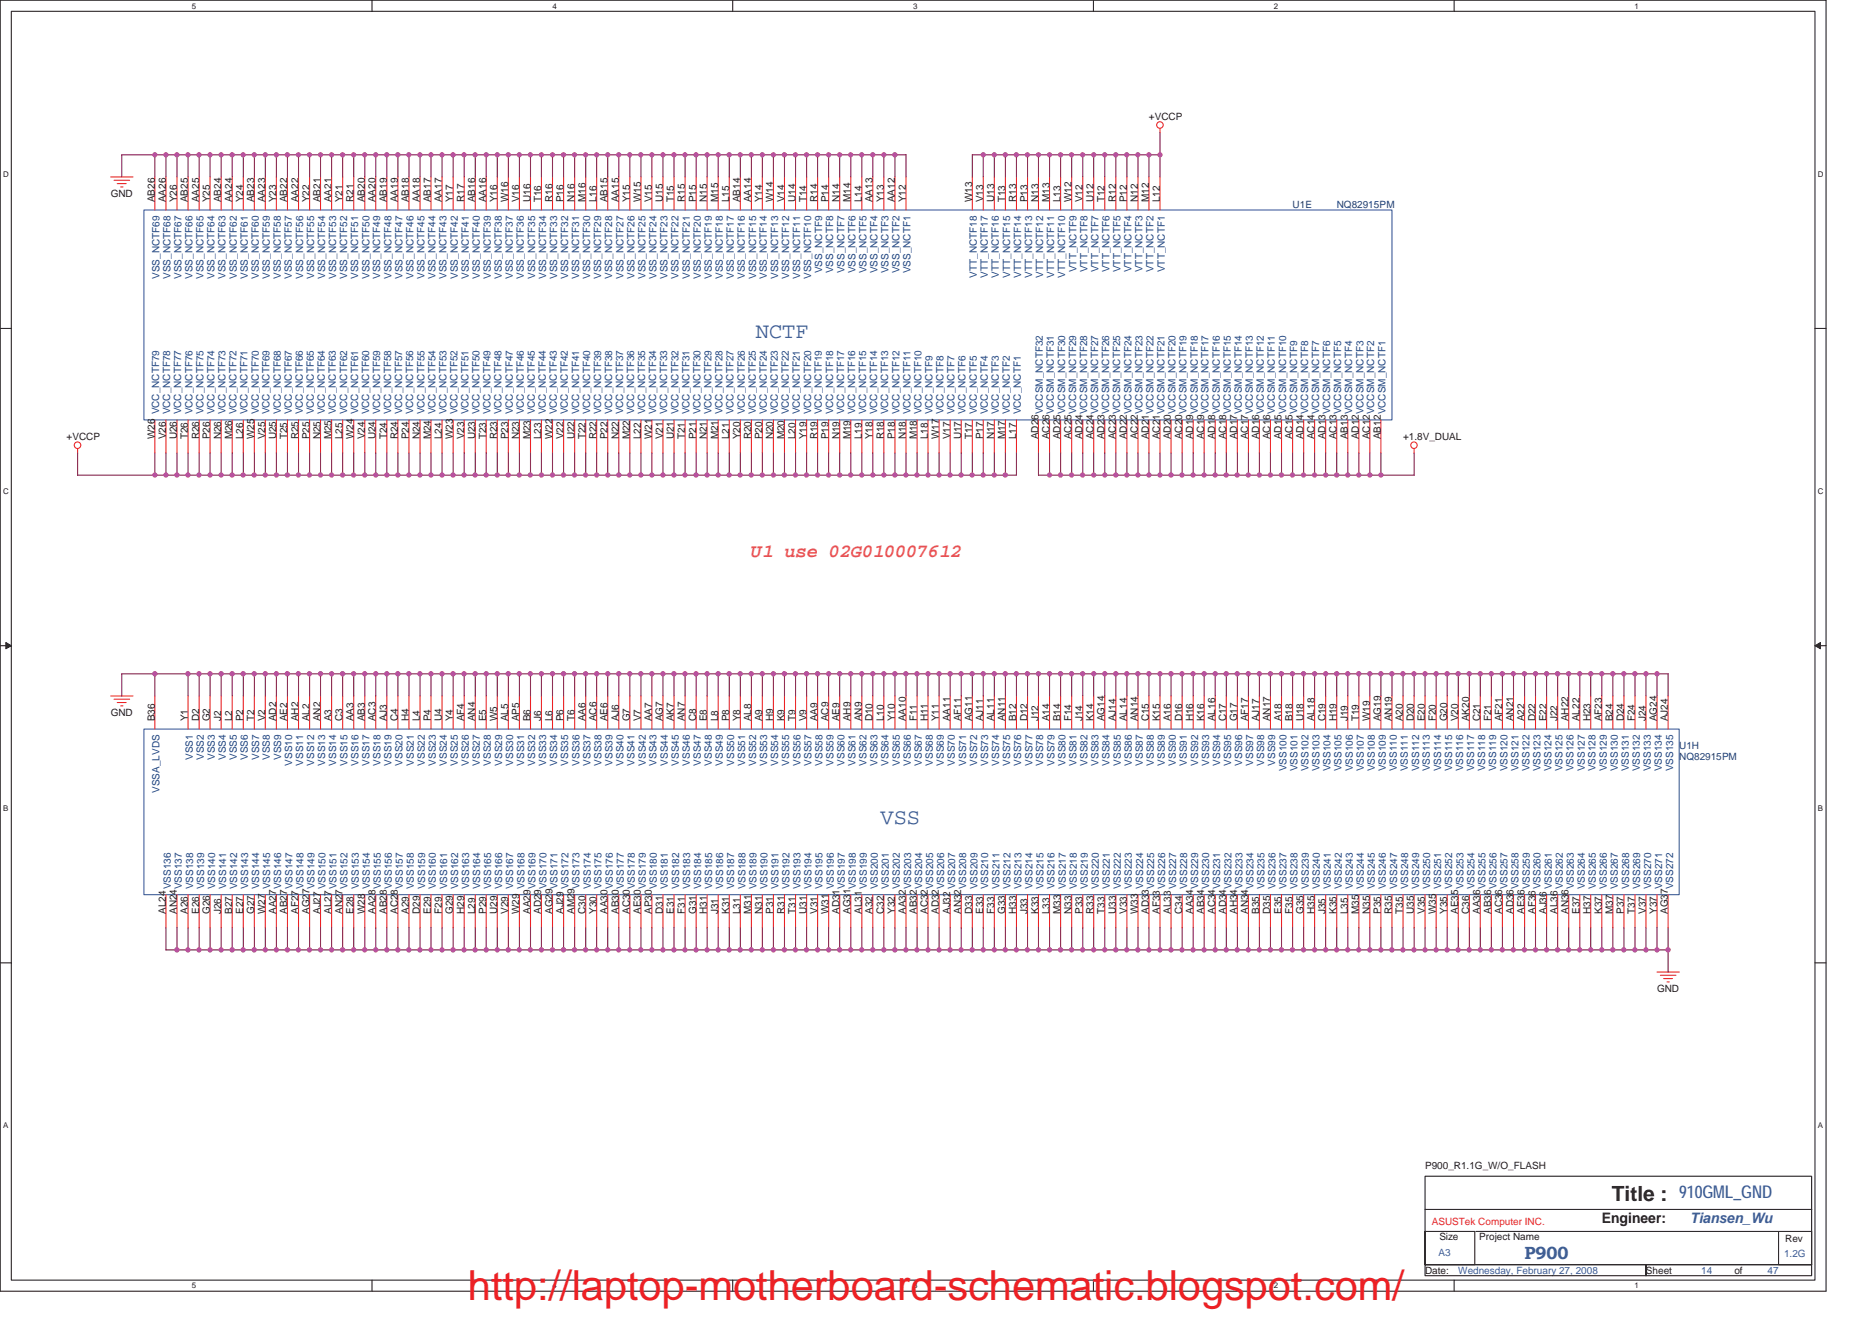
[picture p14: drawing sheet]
<svg xmlns="http://www.w3.org/2000/svg" width="297mm" height="210mm" viewBox="0 0 297 210" stroke-linecap="round" stroke-linejoin="round" font-family="sans-serif">
<defs><g id="words">
<text font-size="6.6" fill="#ed2024" x="74.3" y="206.3">http://laptop-motherboard-schematic.blogspot.com/</text>
<g font-size="3.5" fill="#3a53a4">
<text x="119.9" y="53.7">NCTF</text>
<text x="139.7" y="130.8">VSS</text>
</g>
<text font-size="3.3" fill="#221e1f" x="255.8" y="190.7">Title :</text>
<text font-size="3" fill="#f57f20" x="119.2" y="88.5">U1 use 02G010007612</text>
<g font-size="2.8" fill="#3a53a4">
<text x="266.4" y="190.2">910GML_GND</text>
<text x="241.9" y="199.8">P900</text>
</g>
<text font-size="2.3" fill="#221e1f" x="254.2" y="194.1">Engineer:</text>
<text font-size="2.3" fill="#3a53a4" x="268.2" y="194.1">Tiansen_Wu</text>
<g font-size="1.6" fill="#221e1f">
<text x="182.3" y="19">+VCCP</text>
<text x="17.6" y="31.3">GND</text>
<text x="24.6" y="32.1" transform="rotate(-90 24.6 32.1)">AB26</text>
<text x="26.3" y="32.1" transform="rotate(-90 26.3 32.1)">AA26</text>
<text x="28.1" y="32.1" transform="rotate(-90 28.1 32.1)">Y26</text>
<text x="29.8" y="32.1" transform="rotate(-90 29.8 32.1)">AB25</text>
<text x="31.6" y="32.1" transform="rotate(-90 31.6 32.1)">AA25</text>
<text x="33.3" y="32.1" transform="rotate(-90 33.3 32.1)">Y25</text>
<text x="35.1" y="32.1" transform="rotate(-90 35.1 32.1)">AB24</text>
<text x="36.8" y="32.1" transform="rotate(-90 36.8 32.1)">AA24</text>
<text x="38.6" y="32.1" transform="rotate(-90 38.6 32.1)">Y24</text>
<text x="40.3" y="32.1" transform="rotate(-90 40.3 32.1)">AB23</text>
<text x="42.1" y="32.1" transform="rotate(-90 42.1 32.1)">AA23</text>
<text x="43.8" y="32.1" transform="rotate(-90 43.8 32.1)">Y23</text>
<text x="45.6" y="32.1" transform="rotate(-90 45.6 32.1)">AB22</text>
<text x="47.3" y="32.1" transform="rotate(-90 47.3 32.1)">AA22</text>
<text x="49.1" y="32.1" transform="rotate(-90 49.1 32.1)">Y22</text>
<text x="50.8" y="32.1" transform="rotate(-90 50.8 32.1)">AB21</text>
<text x="52.6" y="32.1" transform="rotate(-90 52.6 32.1)">AA21</text>
<text x="54.4" y="32.1" transform="rotate(-90 54.4 32.1)">Y21</text>
<text x="56.1" y="32.1" transform="rotate(-90 56.1 32.1)">R21</text>
<text x="57.9" y="32.1" transform="rotate(-90 57.9 32.1)">AB20</text>
<text x="59.6" y="32.1" transform="rotate(-90 59.6 32.1)">AA20</text>
<text x="61.4" y="32.1" transform="rotate(-90 61.4 32.1)">AB19</text>
<text x="63.1" y="32.1" transform="rotate(-90 63.1 32.1)">AA19</text>
<text x="64.9" y="32.1" transform="rotate(-90 64.9 32.1)">AB18</text>
<text x="66.6" y="32.1" transform="rotate(-90 66.6 32.1)">AA18</text>
<text x="68.4" y="32.1" transform="rotate(-90 68.4 32.1)">AB17</text>
<text x="70.1" y="32.1" transform="rotate(-90 70.1 32.1)">AA17</text>
<text x="71.9" y="32.1" transform="rotate(-90 71.9 32.1)">Y17</text>
<text x="73.6" y="32.1" transform="rotate(-90 73.6 32.1)">R17</text>
<text x="75.4" y="32.1" transform="rotate(-90 75.4 32.1)">AB16</text>
<text x="77.1" y="32.1" transform="rotate(-90 77.1 32.1)">AA16</text>
<text x="78.9" y="32.1" transform="rotate(-90 78.9 32.1)">Y16</text>
<text x="80.6" y="32.1" transform="rotate(-90 80.6 32.1)">W16</text>
<text x="82.4" y="32.1" transform="rotate(-90 82.4 32.1)">V16</text>
<text x="84.2" y="32.1" transform="rotate(-90 84.2 32.1)">U16</text>
<text x="85.9" y="32.1" transform="rotate(-90 85.9 32.1)">T16</text>
<text x="87.6" y="32.1" transform="rotate(-90 87.6 32.1)">R16</text>
<text x="89.4" y="32.1" transform="rotate(-90 89.4 32.1)">P16</text>
<text x="91.2" y="32.1" transform="rotate(-90 91.2 32.1)">N16</text>
<text x="92.9" y="32.1" transform="rotate(-90 92.9 32.1)">M16</text>
<text x="94.7" y="32.1" transform="rotate(-90 94.7 32.1)">L16</text>
<text x="96.4" y="32.1" transform="rotate(-90 96.4 32.1)">AB15</text>
<text x="98.2" y="32.1" transform="rotate(-90 98.2 32.1)">AA15</text>
<text x="99.9" y="32.1" transform="rotate(-90 99.9 32.1)">Y15</text>
<text x="101.7" y="32.1" transform="rotate(-90 101.7 32.1)">W15</text>
<text x="103.4" y="32.1" transform="rotate(-90 103.4 32.1)">V15</text>
<text x="105.2" y="32.1" transform="rotate(-90 105.2 32.1)">U15</text>
<text x="106.9" y="32.1" transform="rotate(-90 106.9 32.1)">T15</text>
<text x="108.7" y="32.1" transform="rotate(-90 108.7 32.1)">R15</text>
<text x="110.4" y="32.1" transform="rotate(-90 110.4 32.1)">P15</text>
<text x="112.2" y="32.1" transform="rotate(-90 112.2 32.1)">N15</text>
<text x="113.9" y="32.1" transform="rotate(-90 113.9 32.1)">M15</text>
<text x="115.7" y="32.1" transform="rotate(-90 115.7 32.1)">L15</text>
<text x="117.5" y="32.1" transform="rotate(-90 117.5 32.1)">AB14</text>
<text x="119.2" y="32.1" transform="rotate(-90 119.2 32.1)">AA14</text>
<text x="120.9" y="32.1" transform="rotate(-90 120.9 32.1)">Y14</text>
<text x="122.7" y="32.1" transform="rotate(-90 122.7 32.1)">W14</text>
<text x="124.5" y="32.1" transform="rotate(-90 124.5 32.1)">V14</text>
<text x="126.2" y="32.1" transform="rotate(-90 126.2 32.1)">U14</text>
<text x="128" y="32.1" transform="rotate(-90 128 32.1)">T14</text>
<text x="129.7" y="32.1" transform="rotate(-90 129.7 32.1)">R14</text>
<text x="131.5" y="32.1" transform="rotate(-90 131.5 32.1)">P14</text>
<text x="133.2" y="32.1" transform="rotate(-90 133.2 32.1)">N14</text>
<text x="135" y="32.1" transform="rotate(-90 135 32.1)">M14</text>
<text x="136.7" y="32.1" transform="rotate(-90 136.7 32.1)">L14</text>
<text x="138.5" y="32.1" transform="rotate(-90 138.5 32.1)">AA13</text>
<text x="140.2" y="32.1" transform="rotate(-90 140.2 32.1)">Y13</text>
<text x="142" y="32.1" transform="rotate(-90 142 32.1)">AA12</text>
<text x="143.7" y="32.1" transform="rotate(-90 143.7 32.1)">Y12</text>
<text x="154.3" y="32.1" transform="rotate(-90 154.3 32.1)">W13</text>
<text x="156" y="32.1" transform="rotate(-90 156 32.1)">V13</text>
<text x="157.8" y="32.1" transform="rotate(-90 157.8 32.1)">U13</text>
<text x="159.5" y="32.1" transform="rotate(-90 159.5 32.1)">T13</text>
<text x="161.3" y="32.1" transform="rotate(-90 161.3 32.1)">R13</text>
<text x="163" y="32.1" transform="rotate(-90 163 32.1)">P13</text>
<text x="164.8" y="32.1" transform="rotate(-90 164.8 32.1)">N13</text>
<text x="166.5" y="32.1" transform="rotate(-90 166.5 32.1)">M13</text>
<text x="168.3" y="32.1" transform="rotate(-90 168.3 32.1)">L13</text>
<text x="170" y="32.1" transform="rotate(-90 170 32.1)">W12</text>
<text x="171.8" y="32.1" transform="rotate(-90 171.8 32.1)">V12</text>
<text x="173.5" y="32.1" transform="rotate(-90 173.5 32.1)">U12</text>
<text x="175.3" y="32.1" transform="rotate(-90 175.3 32.1)">T12</text>
<text x="177" y="32.1" transform="rotate(-90 177 32.1)">R12</text>
<text x="178.8" y="32.1" transform="rotate(-90 178.8 32.1)">P12</text>
<text x="180.5" y="32.1" transform="rotate(-90 180.5 32.1)">N12</text>
<text x="182.3" y="32.1" transform="rotate(-90 182.3 32.1)">M12</text>
<text x="184" y="32.1" transform="rotate(-90 184 32.1)">L12</text>
<text x="10.6" y="69.8">+VCCP</text>
<text x="24.6" y="69.7" transform="rotate(-90 24.6 69.7)">W26</text>
<text x="26.3" y="69.7" transform="rotate(-90 26.3 69.7)">V26</text>
<text x="28.1" y="69.7" transform="rotate(-90 28.1 69.7)">U26</text>
<text x="29.8" y="69.7" transform="rotate(-90 29.8 69.7)">T26</text>
<text x="31.6" y="69.7" transform="rotate(-90 31.6 69.7)">R26</text>
<text x="33.3" y="69.7" transform="rotate(-90 33.3 69.7)">P26</text>
<text x="35.1" y="69.7" transform="rotate(-90 35.1 69.7)">N26</text>
<text x="36.8" y="69.7" transform="rotate(-90 36.8 69.7)">M26</text>
<text x="38.6" y="69.7" transform="rotate(-90 38.6 69.7)">L26</text>
<text x="40.3" y="69.7" transform="rotate(-90 40.3 69.7)">W25</text>
<text x="42.1" y="69.7" transform="rotate(-90 42.1 69.7)">V25</text>
<text x="43.8" y="69.7" transform="rotate(-90 43.8 69.7)">U25</text>
<text x="45.6" y="69.7" transform="rotate(-90 45.6 69.7)">T25</text>
<text x="47.3" y="69.7" transform="rotate(-90 47.3 69.7)">R25</text>
<text x="49.1" y="69.7" transform="rotate(-90 49.1 69.7)">P25</text>
<text x="50.8" y="69.7" transform="rotate(-90 50.8 69.7)">N25</text>
<text x="52.6" y="69.7" transform="rotate(-90 52.6 69.7)">M25</text>
<text x="54.4" y="69.7" transform="rotate(-90 54.4 69.7)">L25</text>
<text x="56.1" y="69.7" transform="rotate(-90 56.1 69.7)">W24</text>
<text x="57.9" y="69.7" transform="rotate(-90 57.9 69.7)">V24</text>
<text x="59.6" y="69.7" transform="rotate(-90 59.6 69.7)">U24</text>
<text x="61.4" y="69.7" transform="rotate(-90 61.4 69.7)">T24</text>
<text x="63.1" y="69.7" transform="rotate(-90 63.1 69.7)">R24</text>
<text x="64.9" y="69.7" transform="rotate(-90 64.9 69.7)">P24</text>
<text x="66.6" y="69.7" transform="rotate(-90 66.6 69.7)">N24</text>
<text x="68.4" y="69.7" transform="rotate(-90 68.4 69.7)">M24</text>
<text x="70.1" y="69.7" transform="rotate(-90 70.1 69.7)">L24</text>
<text x="71.9" y="69.7" transform="rotate(-90 71.9 69.7)">W23</text>
<text x="73.6" y="69.7" transform="rotate(-90 73.6 69.7)">V23</text>
<text x="75.4" y="69.7" transform="rotate(-90 75.4 69.7)">U23</text>
<text x="77.1" y="69.7" transform="rotate(-90 77.1 69.7)">T23</text>
<text x="78.9" y="69.7" transform="rotate(-90 78.9 69.7)">R23</text>
<text x="80.6" y="69.7" transform="rotate(-90 80.6 69.7)">P23</text>
<text x="82.4" y="69.7" transform="rotate(-90 82.4 69.7)">N23</text>
<text x="84.2" y="69.7" transform="rotate(-90 84.2 69.7)">M23</text>
<text x="85.9" y="69.7" transform="rotate(-90 85.9 69.7)">L23</text>
<text x="87.6" y="69.7" transform="rotate(-90 87.6 69.7)">W22</text>
<text x="89.4" y="69.7" transform="rotate(-90 89.4 69.7)">V22</text>
<text x="91.2" y="69.7" transform="rotate(-90 91.2 69.7)">U22</text>
<text x="92.9" y="69.7" transform="rotate(-90 92.9 69.7)">T22</text>
<text x="94.7" y="69.7" transform="rotate(-90 94.7 69.7)">R22</text>
<text x="96.4" y="69.7" transform="rotate(-90 96.4 69.7)">P22</text>
<text x="98.2" y="69.7" transform="rotate(-90 98.2 69.7)">N22</text>
<text x="99.9" y="69.7" transform="rotate(-90 99.9 69.7)">M22</text>
<text x="101.7" y="69.7" transform="rotate(-90 101.7 69.7)">L22</text>
<text x="103.4" y="69.7" transform="rotate(-90 103.4 69.7)">W21</text>
<text x="105.2" y="69.7" transform="rotate(-90 105.2 69.7)">V21</text>
<text x="106.9" y="69.7" transform="rotate(-90 106.9 69.7)">U21</text>
<text x="108.7" y="69.7" transform="rotate(-90 108.7 69.7)">T21</text>
<text x="110.4" y="69.7" transform="rotate(-90 110.4 69.7)">P21</text>
<text x="112.2" y="69.7" transform="rotate(-90 112.2 69.7)">N21</text>
<text x="113.9" y="69.7" transform="rotate(-90 113.9 69.7)">M21</text>
<text x="115.7" y="69.7" transform="rotate(-90 115.7 69.7)">L21</text>
<text x="117.5" y="69.7" transform="rotate(-90 117.5 69.7)">Y20</text>
<text x="119.2" y="69.7" transform="rotate(-90 119.2 69.7)">R20</text>
<text x="120.9" y="69.7" transform="rotate(-90 120.9 69.7)">P20</text>
<text x="122.7" y="69.7" transform="rotate(-90 122.7 69.7)">N20</text>
<text x="124.5" y="69.7" transform="rotate(-90 124.5 69.7)">M20</text>
<text x="126.2" y="69.7" transform="rotate(-90 126.2 69.7)">L20</text>
<text x="128" y="69.7" transform="rotate(-90 128 69.7)">Y19</text>
<text x="129.7" y="69.7" transform="rotate(-90 129.7 69.7)">R19</text>
<text x="131.5" y="69.7" transform="rotate(-90 131.5 69.7)">P19</text>
<text x="133.2" y="69.7" transform="rotate(-90 133.2 69.7)">N19</text>
<text x="135" y="69.7" transform="rotate(-90 135 69.7)">M19</text>
<text x="136.7" y="69.7" transform="rotate(-90 136.7 69.7)">L19</text>
<text x="138.5" y="69.7" transform="rotate(-90 138.5 69.7)">Y18</text>
<text x="140.2" y="69.7" transform="rotate(-90 140.2 69.7)">R18</text>
<text x="142" y="69.7" transform="rotate(-90 142 69.7)">P18</text>
<text x="143.7" y="69.7" transform="rotate(-90 143.7 69.7)">N18</text>
<text x="145.5" y="69.7" transform="rotate(-90 145.5 69.7)">M18</text>
<text x="147.2" y="69.7" transform="rotate(-90 147.2 69.7)">L18</text>
<text x="149" y="69.7" transform="rotate(-90 149 69.7)">W17</text>
<text x="150.7" y="69.7" transform="rotate(-90 150.7 69.7)">V17</text>
<text x="152.5" y="69.7" transform="rotate(-90 152.5 69.7)">U17</text>
<text x="154.3" y="69.7" transform="rotate(-90 154.3 69.7)">T17</text>
<text x="156" y="69.7" transform="rotate(-90 156 69.7)">P17</text>
<text x="157.8" y="69.7" transform="rotate(-90 157.8 69.7)">N17</text>
<text x="159.5" y="69.7" transform="rotate(-90 159.5 69.7)">M17</text>
<text x="161.3" y="69.7" transform="rotate(-90 161.3 69.7)">L17</text>
<text x="164.8" y="69.7" transform="rotate(-90 164.8 69.7)">AD26</text>
<text x="166.5" y="69.7" transform="rotate(-90 166.5 69.7)">AC26</text>
<text x="168.3" y="69.7" transform="rotate(-90 168.3 69.7)">AD25</text>
<text x="170" y="69.7" transform="rotate(-90 170 69.7)">AC25</text>
<text x="171.8" y="69.7" transform="rotate(-90 171.8 69.7)">AD24</text>
<text x="173.5" y="69.7" transform="rotate(-90 173.5 69.7)">AC24</text>
<text x="175.3" y="69.7" transform="rotate(-90 175.3 69.7)">AD23</text>
<text x="177" y="69.7" transform="rotate(-90 177 69.7)">AC23</text>
<text x="178.8" y="69.7" transform="rotate(-90 178.8 69.7)">AD22</text>
<text x="180.5" y="69.7" transform="rotate(-90 180.5 69.7)">AC22</text>
<text x="182.3" y="69.7" transform="rotate(-90 182.3 69.7)">AD21</text>
<text x="184" y="69.7" transform="rotate(-90 184 69.7)">AC21</text>
<text x="185.8" y="69.7" transform="rotate(-90 185.8 69.7)">AD20</text>
<text x="187.6" y="69.7" transform="rotate(-90 187.6 69.7)">AC20</text>
<text x="189.3" y="69.7" transform="rotate(-90 189.3 69.7)">AD19</text>
<text x="191" y="69.7" transform="rotate(-90 191 69.7)">AC19</text>
<text x="192.8" y="69.7" transform="rotate(-90 192.8 69.7)">AD18</text>
<text x="194.6" y="69.7" transform="rotate(-90 194.6 69.7)">AC18</text>
<text x="196.3" y="69.7" transform="rotate(-90 196.3 69.7)">AD17</text>
<text x="198.1" y="69.7" transform="rotate(-90 198.1 69.7)">AC17</text>
<text x="199.8" y="69.7" transform="rotate(-90 199.8 69.7)">AD16</text>
<text x="201.6" y="69.7" transform="rotate(-90 201.6 69.7)">AC16</text>
<text x="203.3" y="69.7" transform="rotate(-90 203.3 69.7)">AD15</text>
<text x="205.1" y="69.7" transform="rotate(-90 205.1 69.7)">AC15</text>
<text x="206.8" y="69.7" transform="rotate(-90 206.8 69.7)">AD14</text>
<text x="208.6" y="69.7" transform="rotate(-90 208.6 69.7)">AC14</text>
<text x="210.3" y="69.7" transform="rotate(-90 210.3 69.7)">AD13</text>
<text x="212.1" y="69.7" transform="rotate(-90 212.1 69.7)">AC13</text>
<text x="213.8" y="69.7" transform="rotate(-90 213.8 69.7)">AB13</text>
<text x="215.6" y="69.7" transform="rotate(-90 215.6 69.7)">AD12</text>
<text x="217.3" y="69.7" transform="rotate(-90 217.3 69.7)">AC12</text>
<text x="219.1" y="69.7" transform="rotate(-90 219.1 69.7)">AB12</text>
<text x="222.6" y="69.8">+1.8V_DUAL</text>
<text x="17.6" y="113.6">GND</text>
<text x="24.6" y="114.5" transform="rotate(-90 24.6 114.5)">B36</text>
<text x="29.8" y="114.5" transform="rotate(-90 29.8 114.5)">Y1</text>
<text x="31.6" y="114.5" transform="rotate(-90 31.6 114.5)">D2</text>
<text x="33.3" y="114.5" transform="rotate(-90 33.3 114.5)">G2</text>
<text x="35.1" y="114.5" transform="rotate(-90 35.1 114.5)">J2</text>
<text x="36.8" y="114.5" transform="rotate(-90 36.8 114.5)">L2</text>
<text x="38.6" y="114.5" transform="rotate(-90 38.6 114.5)">P2</text>
<text x="40.3" y="114.5" transform="rotate(-90 40.3 114.5)">T2</text>
<text x="42.1" y="114.5" transform="rotate(-90 42.1 114.5)">V2</text>
<text x="43.8" y="114.5" transform="rotate(-90 43.8 114.5)">AD2</text>
<text x="45.6" y="114.5" transform="rotate(-90 45.6 114.5)">AE2</text>
<text x="47.3" y="114.5" transform="rotate(-90 47.3 114.5)">AH2</text>
<text x="49.1" y="114.5" transform="rotate(-90 49.1 114.5)">AL2</text>
<text x="50.8" y="114.5" transform="rotate(-90 50.8 114.5)">AN2</text>
<text x="52.6" y="114.5" transform="rotate(-90 52.6 114.5)">A3</text>
<text x="54.4" y="114.5" transform="rotate(-90 54.4 114.5)">C3</text>
<text x="56.1" y="114.5" transform="rotate(-90 56.1 114.5)">AA3</text>
<text x="57.9" y="114.5" transform="rotate(-90 57.9 114.5)">AB3</text>
<text x="59.6" y="114.5" transform="rotate(-90 59.6 114.5)">AC3</text>
<text x="61.4" y="114.5" transform="rotate(-90 61.4 114.5)">AJ3</text>
<text x="63.1" y="114.5" transform="rotate(-90 63.1 114.5)">C4</text>
<text x="64.9" y="114.5" transform="rotate(-90 64.9 114.5)">H4</text>
<text x="66.6" y="114.5" transform="rotate(-90 66.6 114.5)">L4</text>
<text x="68.4" y="114.5" transform="rotate(-90 68.4 114.5)">P4</text>
<text x="70.1" y="114.5" transform="rotate(-90 70.1 114.5)">U4</text>
<text x="71.9" y="114.5" transform="rotate(-90 71.9 114.5)">Y4</text>
<text x="73.6" y="114.5" transform="rotate(-90 73.6 114.5)">AF4</text>
<text x="75.4" y="114.5" transform="rotate(-90 75.4 114.5)">AN4</text>
<text x="77.1" y="114.5" transform="rotate(-90 77.1 114.5)">E5</text>
<text x="78.9" y="114.5" transform="rotate(-90 78.9 114.5)">W5</text>
<text x="80.6" y="114.5" transform="rotate(-90 80.6 114.5)">AL5</text>
<text x="82.4" y="114.5" transform="rotate(-90 82.4 114.5)">AP5</text>
<text x="84.2" y="114.5" transform="rotate(-90 84.2 114.5)">B6</text>
<text x="85.9" y="114.5" transform="rotate(-90 85.9 114.5)">J6</text>
<text x="87.6" y="114.5" transform="rotate(-90 87.6 114.5)">L6</text>
<text x="89.4" y="114.5" transform="rotate(-90 89.4 114.5)">P6</text>
<text x="91.2" y="114.5" transform="rotate(-90 91.2 114.5)">T6</text>
<text x="92.9" y="114.5" transform="rotate(-90 92.9 114.5)">AA6</text>
<text x="94.7" y="114.5" transform="rotate(-90 94.7 114.5)">AC6</text>
<text x="96.4" y="114.5" transform="rotate(-90 96.4 114.5)">AE6</text>
<text x="98.2" y="114.5" transform="rotate(-90 98.2 114.5)">AJ6</text>
<text x="99.9" y="114.5" transform="rotate(-90 99.9 114.5)">G7</text>
<text x="101.7" y="114.5" transform="rotate(-90 101.7 114.5)">V7</text>
<text x="103.4" y="114.5" transform="rotate(-90 103.4 114.5)">AA7</text>
<text x="105.2" y="114.5" transform="rotate(-90 105.2 114.5)">AG7</text>
<text x="106.9" y="114.5" transform="rotate(-90 106.9 114.5)">AK7</text>
<text x="108.7" y="114.5" transform="rotate(-90 108.7 114.5)">AN7</text>
<text x="110.4" y="114.5" transform="rotate(-90 110.4 114.5)">C8</text>
<text x="112.2" y="114.5" transform="rotate(-90 112.2 114.5)">E8</text>
<text x="113.9" y="114.5" transform="rotate(-90 113.9 114.5)">L8</text>
<text x="115.7" y="114.5" transform="rotate(-90 115.7 114.5)">P8</text>
<text x="117.5" y="114.5" transform="rotate(-90 117.5 114.5)">Y8</text>
<text x="119.2" y="114.5" transform="rotate(-90 119.2 114.5)">AL8</text>
<text x="120.9" y="114.5" transform="rotate(-90 120.9 114.5)">A9</text>
<text x="122.7" y="114.5" transform="rotate(-90 122.7 114.5)">H9</text>
<text x="124.5" y="114.5" transform="rotate(-90 124.5 114.5)">K9</text>
<text x="126.2" y="114.5" transform="rotate(-90 126.2 114.5)">T9</text>
<text x="128" y="114.5" transform="rotate(-90 128 114.5)">V9</text>
<text x="129.7" y="114.5" transform="rotate(-90 129.7 114.5)">AA9</text>
<text x="131.5" y="114.5" transform="rotate(-90 131.5 114.5)">AC9</text>
<text x="133.2" y="114.5" transform="rotate(-90 133.2 114.5)">AE9</text>
<text x="135" y="114.5" transform="rotate(-90 135 114.5)">AH9</text>
<text x="136.7" y="114.5" transform="rotate(-90 136.7 114.5)">AN9</text>
<text x="138.5" y="114.5" transform="rotate(-90 138.5 114.5)">D10</text>
<text x="140.2" y="114.5" transform="rotate(-90 140.2 114.5)">L10</text>
<text x="142" y="114.5" transform="rotate(-90 142 114.5)">Y10</text>
<text x="143.7" y="114.5" transform="rotate(-90 143.7 114.5)">AA10</text>
<text x="145.5" y="114.5" transform="rotate(-90 145.5 114.5)">F11</text>
<text x="147.2" y="114.5" transform="rotate(-90 147.2 114.5)">H11</text>
<text x="149" y="114.5" transform="rotate(-90 149 114.5)">Y11</text>
<text x="150.7" y="114.5" transform="rotate(-90 150.7 114.5)">AA11</text>
<text x="152.5" y="114.5" transform="rotate(-90 152.5 114.5)">AF11</text>
<text x="154.3" y="114.5" transform="rotate(-90 154.3 114.5)">AG11</text>
<text x="156" y="114.5" transform="rotate(-90 156 114.5)">AJ11</text>
<text x="157.8" y="114.5" transform="rotate(-90 157.8 114.5)">AL11</text>
<text x="159.5" y="114.5" transform="rotate(-90 159.5 114.5)">AN11</text>
<text x="161.3" y="114.5" transform="rotate(-90 161.3 114.5)">B12</text>
<text x="163" y="114.5" transform="rotate(-90 163 114.5)">D12</text>
<text x="164.8" y="114.5" transform="rotate(-90 164.8 114.5)">J12</text>
<text x="166.5" y="114.5" transform="rotate(-90 166.5 114.5)">A14</text>
<text x="168.3" y="114.5" transform="rotate(-90 168.3 114.5)">B14</text>
<text x="170" y="114.5" transform="rotate(-90 170 114.5)">F14</text>
<text x="171.8" y="114.5" transform="rotate(-90 171.8 114.5)">J14</text>
<text x="173.5" y="114.5" transform="rotate(-90 173.5 114.5)">K14</text>
<text x="175.3" y="114.5" transform="rotate(-90 175.3 114.5)">AG14</text>
<text x="177" y="114.5" transform="rotate(-90 177 114.5)">AJ14</text>
<text x="178.8" y="114.5" transform="rotate(-90 178.8 114.5)">AL14</text>
<text x="180.5" y="114.5" transform="rotate(-90 180.5 114.5)">AN14</text>
<text x="182.3" y="114.5" transform="rotate(-90 182.3 114.5)">C15</text>
<text x="184" y="114.5" transform="rotate(-90 184 114.5)">K15</text>
<text x="185.8" y="114.5" transform="rotate(-90 185.8 114.5)">A16</text>
<text x="187.6" y="114.5" transform="rotate(-90 187.6 114.5)">D16</text>
<text x="189.3" y="114.5" transform="rotate(-90 189.3 114.5)">H16</text>
<text x="191" y="114.5" transform="rotate(-90 191 114.5)">K16</text>
<text x="192.8" y="114.5" transform="rotate(-90 192.8 114.5)">AL16</text>
<text x="194.6" y="114.5" transform="rotate(-90 194.6 114.5)">C17</text>
<text x="196.3" y="114.5" transform="rotate(-90 196.3 114.5)">G17</text>
<text x="198.1" y="114.5" transform="rotate(-90 198.1 114.5)">AF17</text>
<text x="199.8" y="114.5" transform="rotate(-90 199.8 114.5)">AJ17</text>
<text x="201.6" y="114.5" transform="rotate(-90 201.6 114.5)">AN17</text>
<text x="203.3" y="114.5" transform="rotate(-90 203.3 114.5)">A18</text>
<text x="205.1" y="114.5" transform="rotate(-90 205.1 114.5)">B18</text>
<text x="206.8" y="114.5" transform="rotate(-90 206.8 114.5)">U18</text>
<text x="208.6" y="114.5" transform="rotate(-90 208.6 114.5)">AL18</text>
<text x="210.3" y="114.5" transform="rotate(-90 210.3 114.5)">C19</text>
<text x="212.1" y="114.5" transform="rotate(-90 212.1 114.5)">H19</text>
<text x="213.8" y="114.5" transform="rotate(-90 213.8 114.5)">J19</text>
<text x="215.6" y="114.5" transform="rotate(-90 215.6 114.5)">T19</text>
<text x="217.3" y="114.5" transform="rotate(-90 217.3 114.5)">W19</text>
<text x="219.1" y="114.5" transform="rotate(-90 219.1 114.5)">AG19</text>
<text x="220.8" y="114.5" transform="rotate(-90 220.8 114.5)">AN19</text>
<text x="222.6" y="114.5" transform="rotate(-90 222.6 114.5)">A20</text>
<text x="224.4" y="114.5" transform="rotate(-90 224.4 114.5)">D20</text>
<text x="226.1" y="114.5" transform="rotate(-90 226.1 114.5)">E20</text>
<text x="227.9" y="114.5" transform="rotate(-90 227.9 114.5)">F20</text>
<text x="229.6" y="114.5" transform="rotate(-90 229.6 114.5)">G20</text>
<text x="231.4" y="114.5" transform="rotate(-90 231.4 114.5)">V20</text>
<text x="233.1" y="114.5" transform="rotate(-90 233.1 114.5)">AK20</text>
<text x="234.9" y="114.5" transform="rotate(-90 234.9 114.5)">C21</text>
<text x="236.6" y="114.5" transform="rotate(-90 236.6 114.5)">F21</text>
<text x="238.4" y="114.5" transform="rotate(-90 238.4 114.5)">AF21</text>
<text x="240.1" y="114.5" transform="rotate(-90 240.1 114.5)">AN21</text>
<text x="241.9" y="114.5" transform="rotate(-90 241.9 114.5)">A22</text>
<text x="243.6" y="114.5" transform="rotate(-90 243.6 114.5)">D22</text>
<text x="245.4" y="114.5" transform="rotate(-90 245.4 114.5)">E22</text>
<text x="247.1" y="114.5" transform="rotate(-90 247.1 114.5)">J22</text>
<text x="248.9" y="114.5" transform="rotate(-90 248.9 114.5)">AH22</text>
<text x="250.7" y="114.5" transform="rotate(-90 250.7 114.5)">AL22</text>
<text x="252.4" y="114.5" transform="rotate(-90 252.4 114.5)">H23</text>
<text x="254.1" y="114.5" transform="rotate(-90 254.1 114.5)">AF23</text>
<text x="255.9" y="114.5" transform="rotate(-90 255.9 114.5)">B24</text>
<text x="257.7" y="114.5" transform="rotate(-90 257.7 114.5)">D24</text>
<text x="259.4" y="114.5" transform="rotate(-90 259.4 114.5)">F24</text>
<text x="261.2" y="114.5" transform="rotate(-90 261.2 114.5)">J24</text>
<text x="262.9" y="114.5" transform="rotate(-90 262.9 114.5)">AG24</text>
<text x="264.7" y="114.5" transform="rotate(-90 264.7 114.5)">AJ24</text>
<text x="26.3" y="145.1" transform="rotate(-90 26.3 145.1)">AL24</text>
<text x="28.1" y="145.1" transform="rotate(-90 28.1 145.1)">AN24</text>
<text x="29.8" y="145.1" transform="rotate(-90 29.8 145.1)">A26</text>
<text x="31.6" y="145.1" transform="rotate(-90 31.6 145.1)">E26</text>
<text x="33.3" y="145.1" transform="rotate(-90 33.3 145.1)">G26</text>
<text x="35.1" y="145.1" transform="rotate(-90 35.1 145.1)">J26</text>
<text x="36.8" y="145.1" transform="rotate(-90 36.8 145.1)">B27</text>
<text x="38.6" y="145.1" transform="rotate(-90 38.6 145.1)">E27</text>
<text x="40.3" y="145.1" transform="rotate(-90 40.3 145.1)">G27</text>
<text x="42.1" y="145.1" transform="rotate(-90 42.1 145.1)">W27</text>
<text x="43.8" y="145.1" transform="rotate(-90 43.8 145.1)">AA27</text>
<text x="45.6" y="145.1" transform="rotate(-90 45.6 145.1)">AB27</text>
<text x="47.3" y="145.1" transform="rotate(-90 47.3 145.1)">AF27</text>
<text x="49.1" y="145.1" transform="rotate(-90 49.1 145.1)">AG27</text>
<text x="50.8" y="145.1" transform="rotate(-90 50.8 145.1)">AJ27</text>
<text x="52.6" y="145.1" transform="rotate(-90 52.6 145.1)">AL27</text>
<text x="54.4" y="145.1" transform="rotate(-90 54.4 145.1)">AN27</text>
<text x="56.1" y="145.1" transform="rotate(-90 56.1 145.1)">E28</text>
<text x="57.9" y="145.1" transform="rotate(-90 57.9 145.1)">W28</text>
<text x="59.6" y="145.1" transform="rotate(-90 59.6 145.1)">AA28</text>
<text x="61.4" y="145.1" transform="rotate(-90 61.4 145.1)">AB28</text>
<text x="63.1" y="145.1" transform="rotate(-90 63.1 145.1)">AC28</text>
<text x="64.9" y="145.1" transform="rotate(-90 64.9 145.1)">A29</text>
<text x="66.6" y="145.1" transform="rotate(-90 66.6 145.1)">D29</text>
<text x="68.4" y="145.1" transform="rotate(-90 68.4 145.1)">E29</text>
<text x="70.1" y="145.1" transform="rotate(-90 70.1 145.1)">F29</text>
<text x="71.9" y="145.1" transform="rotate(-90 71.9 145.1)">G29</text>
<text x="73.6" y="145.1" transform="rotate(-90 73.6 145.1)">H29</text>
<text x="75.4" y="145.1" transform="rotate(-90 75.4 145.1)">L29</text>
<text x="77.1" y="145.1" transform="rotate(-90 77.1 145.1)">P29</text>
<text x="78.9" y="145.1" transform="rotate(-90 78.9 145.1)">U29</text>
<text x="80.6" y="145.1" transform="rotate(-90 80.6 145.1)">V29</text>
<text x="82.4" y="145.1" transform="rotate(-90 82.4 145.1)">W29</text>
<text x="84.2" y="145.1" transform="rotate(-90 84.2 145.1)">AA29</text>
<text x="85.9" y="145.1" transform="rotate(-90 85.9 145.1)">AD29</text>
<text x="87.6" y="145.1" transform="rotate(-90 87.6 145.1)">AG29</text>
<text x="89.4" y="145.1" transform="rotate(-90 89.4 145.1)">AJ29</text>
<text x="91.2" y="145.1" transform="rotate(-90 91.2 145.1)">AM29</text>
<text x="92.9" y="145.1" transform="rotate(-90 92.9 145.1)">C30</text>
<text x="94.7" y="145.1" transform="rotate(-90 94.7 145.1)">Y30</text>
<text x="96.4" y="145.1" transform="rotate(-90 96.4 145.1)">AA30</text>
<text x="98.2" y="145.1" transform="rotate(-90 98.2 145.1)">AB30</text>
<text x="99.9" y="145.1" transform="rotate(-90 99.9 145.1)">AC30</text>
<text x="101.7" y="145.1" transform="rotate(-90 101.7 145.1)">AE30</text>
<text x="103.4" y="145.1" transform="rotate(-90 103.4 145.1)">AP30</text>
<text x="105.2" y="145.1" transform="rotate(-90 105.2 145.1)">D31</text>
<text x="106.9" y="145.1" transform="rotate(-90 106.9 145.1)">E31</text>
<text x="108.7" y="145.1" transform="rotate(-90 108.7 145.1)">F31</text>
<text x="110.4" y="145.1" transform="rotate(-90 110.4 145.1)">G31</text>
<text x="112.2" y="145.1" transform="rotate(-90 112.2 145.1)">H31</text>
<text x="113.9" y="145.1" transform="rotate(-90 113.9 145.1)">J31</text>
<text x="115.7" y="145.1" transform="rotate(-90 115.7 145.1)">K31</text>
<text x="117.5" y="145.1" transform="rotate(-90 117.5 145.1)">L31</text>
<text x="119.2" y="145.1" transform="rotate(-90 119.2 145.1)">M31</text>
<text x="120.9" y="145.1" transform="rotate(-90 120.9 145.1)">N31</text>
<text x="122.7" y="145.1" transform="rotate(-90 122.7 145.1)">P31</text>
<text x="124.5" y="145.1" transform="rotate(-90 124.5 145.1)">R31</text>
<text x="126.2" y="145.1" transform="rotate(-90 126.2 145.1)">T31</text>
<text x="128" y="145.1" transform="rotate(-90 128 145.1)">U31</text>
<text x="129.7" y="145.1" transform="rotate(-90 129.7 145.1)">V31</text>
<text x="131.5" y="145.1" transform="rotate(-90 131.5 145.1)">W31</text>
<text x="133.2" y="145.1" transform="rotate(-90 133.2 145.1)">AD31</text>
<text x="135" y="145.1" transform="rotate(-90 135 145.1)">AG31</text>
<text x="136.7" y="145.1" transform="rotate(-90 136.7 145.1)">AL31</text>
<text x="138.5" y="145.1" transform="rotate(-90 138.5 145.1)">A32</text>
<text x="140.2" y="145.1" transform="rotate(-90 140.2 145.1)">C32</text>
<text x="142" y="145.1" transform="rotate(-90 142 145.1)">Y32</text>
<text x="143.7" y="145.1" transform="rotate(-90 143.7 145.1)">AA32</text>
<text x="145.5" y="145.1" transform="rotate(-90 145.5 145.1)">AB32</text>
<text x="147.2" y="145.1" transform="rotate(-90 147.2 145.1)">AC32</text>
<text x="149" y="145.1" transform="rotate(-90 149 145.1)">AD32</text>
<text x="150.7" y="145.1" transform="rotate(-90 150.7 145.1)">AJ32</text>
<text x="152.5" y="145.1" transform="rotate(-90 152.5 145.1)">AN32</text>
<text x="154.3" y="145.1" transform="rotate(-90 154.3 145.1)">D33</text>
<text x="156" y="145.1" transform="rotate(-90 156 145.1)">E33</text>
<text x="157.8" y="145.1" transform="rotate(-90 157.8 145.1)">F33</text>
<text x="159.5" y="145.1" transform="rotate(-90 159.5 145.1)">G33</text>
<text x="161.3" y="145.1" transform="rotate(-90 161.3 145.1)">H33</text>
<text x="163" y="145.1" transform="rotate(-90 163 145.1)">J33</text>
<text x="164.8" y="145.1" transform="rotate(-90 164.8 145.1)">K33</text>
<text x="166.5" y="145.1" transform="rotate(-90 166.5 145.1)">L33</text>
<text x="168.3" y="145.1" transform="rotate(-90 168.3 145.1)">M33</text>
<text x="170" y="145.1" transform="rotate(-90 170 145.1)">N33</text>
<text x="171.8" y="145.1" transform="rotate(-90 171.8 145.1)">P33</text>
<text x="173.5" y="145.1" transform="rotate(-90 173.5 145.1)">R33</text>
<text x="175.3" y="145.1" transform="rotate(-90 175.3 145.1)">T33</text>
<text x="177" y="145.1" transform="rotate(-90 177 145.1)">U33</text>
<text x="178.8" y="145.1" transform="rotate(-90 178.8 145.1)">V33</text>
<text x="180.5" y="145.1" transform="rotate(-90 180.5 145.1)">W33</text>
<text x="182.3" y="145.1" transform="rotate(-90 182.3 145.1)">AD33</text>
<text x="184" y="145.1" transform="rotate(-90 184 145.1)">AF33</text>
<text x="185.8" y="145.1" transform="rotate(-90 185.8 145.1)">AL33</text>
<text x="187.6" y="145.1" transform="rotate(-90 187.6 145.1)">C34</text>
<text x="189.3" y="145.1" transform="rotate(-90 189.3 145.1)">AA34</text>
<text x="191" y="145.1" transform="rotate(-90 191 145.1)">AB34</text>
<text x="192.8" y="145.1" transform="rotate(-90 192.8 145.1)">AC34</text>
<text x="194.6" y="145.1" transform="rotate(-90 194.6 145.1)">AD34</text>
<text x="196.3" y="145.1" transform="rotate(-90 196.3 145.1)">AH34</text>
<text x="198.1" y="145.1" transform="rotate(-90 198.1 145.1)">AN34</text>
<text x="199.8" y="145.1" transform="rotate(-90 199.8 145.1)">B35</text>
<text x="201.6" y="145.1" transform="rotate(-90 201.6 145.1)">D35</text>
<text x="203.3" y="145.1" transform="rotate(-90 203.3 145.1)">E35</text>
<text x="205.1" y="145.1" transform="rotate(-90 205.1 145.1)">F35</text>
<text x="206.8" y="145.1" transform="rotate(-90 206.8 145.1)">G35</text>
<text x="208.6" y="145.1" transform="rotate(-90 208.6 145.1)">H35</text>
<text x="210.3" y="145.1" transform="rotate(-90 210.3 145.1)">J35</text>
<text x="212.1" y="145.1" transform="rotate(-90 212.1 145.1)">K35</text>
<text x="213.8" y="145.1" transform="rotate(-90 213.8 145.1)">L35</text>
<text x="215.6" y="145.1" transform="rotate(-90 215.6 145.1)">M35</text>
<text x="217.3" y="145.1" transform="rotate(-90 217.3 145.1)">N35</text>
<text x="219.1" y="145.1" transform="rotate(-90 219.1 145.1)">P35</text>
<text x="220.8" y="145.1" transform="rotate(-90 220.8 145.1)">R35</text>
<text x="222.6" y="145.1" transform="rotate(-90 222.6 145.1)">T35</text>
<text x="224.4" y="145.1" transform="rotate(-90 224.4 145.1)">U35</text>
<text x="226.1" y="145.1" transform="rotate(-90 226.1 145.1)">V35</text>
<text x="227.9" y="145.1" transform="rotate(-90 227.9 145.1)">W35</text>
<text x="229.6" y="145.1" transform="rotate(-90 229.6 145.1)">Y35</text>
<text x="231.4" y="145.1" transform="rotate(-90 231.4 145.1)">AE35</text>
<text x="233.1" y="145.1" transform="rotate(-90 233.1 145.1)">C36</text>
<text x="234.9" y="145.1" transform="rotate(-90 234.9 145.1)">AA36</text>
<text x="236.6" y="145.1" transform="rotate(-90 236.6 145.1)">AB36</text>
<text x="238.4" y="145.1" transform="rotate(-90 238.4 145.1)">AC36</text>
<text x="240.1" y="145.1" transform="rotate(-90 240.1 145.1)">AD36</text>
<text x="241.9" y="145.1" transform="rotate(-90 241.9 145.1)">AE36</text>
<text x="243.6" y="145.1" transform="rotate(-90 243.6 145.1)">AF36</text>
<text x="245.4" y="145.1" transform="rotate(-90 245.4 145.1)">AJ36</text>
<text x="247.1" y="145.1" transform="rotate(-90 247.1 145.1)">AL36</text>
<text x="248.9" y="145.1" transform="rotate(-90 248.9 145.1)">AN36</text>
<text x="250.7" y="145.1" transform="rotate(-90 250.7 145.1)">E37</text>
<text x="252.4" y="145.1" transform="rotate(-90 252.4 145.1)">H37</text>
<text x="254.1" y="145.1" transform="rotate(-90 254.1 145.1)">K37</text>
<text x="255.9" y="145.1" transform="rotate(-90 255.9 145.1)">M37</text>
<text x="257.7" y="145.1" transform="rotate(-90 257.7 145.1)">P37</text>
<text x="259.4" y="145.1" transform="rotate(-90 259.4 145.1)">T37</text>
<text x="261.2" y="145.1" transform="rotate(-90 261.2 145.1)">V37</text>
<text x="262.9" y="145.1" transform="rotate(-90 262.9 145.1)">Y37</text>
<text x="264.7" y="145.1" transform="rotate(-90 264.7 145.1)">AG37</text>
<text x="262.9" y="157.4">GND</text>
<text x="226.1" y="185.5">P900_R1.1G_W/O_FLASH</text>
<text x="228.4" y="196.9">Size</text>
<text x="234.7" y="196.9">Project Name</text>
<text x="283.3" y="197.1">Rev</text>
<text x="226.1" y="202.1">Date:</text>
<text x="261.2" y="202.1">Sheet</text>
<text x="275.2" y="202.1">of</text>
</g>
<g font-size="1.6" fill="#2d2d72">
<text x="205.1" y="33">U1E</text>
<text x="212.1" y="33">NQ82915PM</text>
<text x="266.4" y="118.9">U1H</text>
<text x="266.4" y="120.6">NQ82915PM</text>
</g>
<g font-size="1.6" fill="#1d437e">
<text x="25.3" y="44.3" transform="rotate(-90 25.3 44.3)">VSS_NCTF69</text>
<text x="27" y="44.3" transform="rotate(-90 27 44.3)">VSS_NCTF68</text>
<text x="28.8" y="44.3" transform="rotate(-90 28.8 44.3)">VSS_NCTF67</text>
<text x="30.6" y="44.3" transform="rotate(-90 30.6 44.3)">VSS_NCTF66</text>
<text x="32.3" y="44.3" transform="rotate(-90 32.3 44.3)">VSS_NCTF65</text>
<text x="34" y="44.3" transform="rotate(-90 34 44.3)">VSS_NCTF64</text>
<text x="35.8" y="44.3" transform="rotate(-90 35.8 44.3)">VSS_NCTF63</text>
<text x="37.6" y="44.3" transform="rotate(-90 37.6 44.3)">VSS_NCTF62</text>
<text x="39.3" y="44.3" transform="rotate(-90 39.3 44.3)">VSS_NCTF61</text>
<text x="41.1" y="44.3" transform="rotate(-90 41.1 44.3)">VSS_NCTF60</text>
<text x="42.8" y="44.3" transform="rotate(-90 42.8 44.3)">VSS_NCTF59</text>
<text x="44.6" y="44.3" transform="rotate(-90 44.6 44.3)">VSS_NCTF58</text>
<text x="46.3" y="44.3" transform="rotate(-90 46.3 44.3)">VSS_NCTF57</text>
<text x="48.1" y="44.3" transform="rotate(-90 48.1 44.3)">VSS_NCTF56</text>
<text x="49.8" y="44.3" transform="rotate(-90 49.8 44.3)">VSS_NCTF55</text>
<text x="51.6" y="44.3" transform="rotate(-90 51.6 44.3)">VSS_NCTF54</text>
<text x="53.3" y="44.3" transform="rotate(-90 53.3 44.3)">VSS_NCTF53</text>
<text x="55.1" y="44.3" transform="rotate(-90 55.1 44.3)">VSS_NCTF52</text>
<text x="56.9" y="44.3" transform="rotate(-90 56.9 44.3)">VSS_NCTF51</text>
<text x="58.6" y="44.3" transform="rotate(-90 58.6 44.3)">VSS_NCTF50</text>
<text x="60.3" y="44.3" transform="rotate(-90 60.3 44.3)">VSS_NCTF49</text>
<text x="62.1" y="44.3" transform="rotate(-90 62.1 44.3)">VSS_NCTF48</text>
<text x="63.9" y="44.3" transform="rotate(-90 63.9 44.3)">VSS_NCTF47</text>
<text x="65.6" y="44.3" transform="rotate(-90 65.6 44.3)">VSS_NCTF46</text>
<text x="67.4" y="44.3" transform="rotate(-90 67.4 44.3)">VSS_NCTF45</text>
<text x="69.1" y="44.3" transform="rotate(-90 69.1 44.3)">VSS_NCTF44</text>
<text x="70.9" y="44.3" transform="rotate(-90 70.9 44.3)">VSS_NCTF43</text>
<text x="72.6" y="44.3" transform="rotate(-90 72.6 44.3)">VSS_NCTF42</text>
<text x="74.4" y="44.3" transform="rotate(-90 74.4 44.3)">VSS_NCTF41</text>
<text x="76.1" y="44.3" transform="rotate(-90 76.1 44.3)">VSS_NCTF40</text>
<text x="77.9" y="44.3" transform="rotate(-90 77.9 44.3)">VSS_NCTF39</text>
<text x="79.6" y="44.3" transform="rotate(-90 79.6 44.3)">VSS_NCTF38</text>
<text x="81.4" y="44.3" transform="rotate(-90 81.4 44.3)">VSS_NCTF37</text>
<text x="83.1" y="44.3" transform="rotate(-90 83.1 44.3)">VSS_NCTF36</text>
<text x="84.9" y="44.3" transform="rotate(-90 84.9 44.3)">VSS_NCTF35</text>
<text x="86.6" y="44.3" transform="rotate(-90 86.6 44.3)">VSS_NCTF34</text>
<text x="88.4" y="44.3" transform="rotate(-90 88.4 44.3)">VSS_NCTF33</text>
<text x="90.2" y="44.3" transform="rotate(-90 90.2 44.3)">VSS_NCTF32</text>
<text x="91.9" y="44.3" transform="rotate(-90 91.9 44.3)">VSS_NCTF31</text>
<text x="93.7" y="44.3" transform="rotate(-90 93.7 44.3)">VSS_NCTF30</text>
<text x="95.4" y="44.3" transform="rotate(-90 95.4 44.3)">VSS_NCTF29</text>
<text x="97.2" y="44.3" transform="rotate(-90 97.2 44.3)">VSS_NCTF28</text>
<text x="98.9" y="44.3" transform="rotate(-90 98.9 44.3)">VSS_NCTF27</text>
<text x="100.7" y="44.3" transform="rotate(-90 100.7 44.3)">VSS_NCTF26</text>
<text x="102.4" y="44.3" transform="rotate(-90 102.4 44.3)">VSS_NCTF25</text>
<text x="104.2" y="44.3" transform="rotate(-90 104.2 44.3)">VSS_NCTF24</text>
<text x="105.9" y="44.3" transform="rotate(-90 105.9 44.3)">VSS_NCTF23</text>
<text x="107.7" y="44.3" transform="rotate(-90 107.7 44.3)">VSS_NCTF22</text>
<text x="109.4" y="44.3" transform="rotate(-90 109.4 44.3)">VSS_NCTF21</text>
<text x="111.2" y="44.3" transform="rotate(-90 111.2 44.3)">VSS_NCTF20</text>
<text x="112.9" y="44.3" transform="rotate(-90 112.9 44.3)">VSS_NCTF19</text>
<text x="114.7" y="44.3" transform="rotate(-90 114.7 44.3)">VSS_NCTF18</text>
<text x="116.4" y="44.3" transform="rotate(-90 116.4 44.3)">VSS_NCTF17</text>
<text x="118.2" y="44.3" transform="rotate(-90 118.2 44.3)">VSS_NCTF16</text>
<text x="120" y="44.3" transform="rotate(-90 120 44.3)">VSS_NCTF15</text>
<text x="121.7" y="44.3" transform="rotate(-90 121.7 44.3)">VSS_NCTF14</text>
<text x="123.5" y="44.3" transform="rotate(-90 123.5 44.3)">VSS_NCTF13</text>
<text x="125.2" y="44.3" transform="rotate(-90 125.2 44.3)">VSS_NCTF12</text>
<text x="127" y="44.3" transform="rotate(-90 127 44.3)">VSS_NCTF11</text>
<text x="128.7" y="44.3" transform="rotate(-90 128.7 44.3)">VSS_NCTF10</text>
<text x="130.5" y="43.4" transform="rotate(-90 130.5 43.4)">VSS_NCTF9</text>
<text x="132.2" y="43.4" transform="rotate(-90 132.2 43.4)">VSS_NCTF8</text>
<text x="134" y="43.4" transform="rotate(-90 134 43.4)">VSS_NCTF7</text>
<text x="135.7" y="43.4" transform="rotate(-90 135.7 43.4)">VSS_NCTF6</text>
<text x="137.5" y="43.4" transform="rotate(-90 137.5 43.4)">VSS_NCTF5</text>
<text x="139.2" y="43.4" transform="rotate(-90 139.2 43.4)">VSS_NCTF4</text>
<text x="141" y="43.4" transform="rotate(-90 141 43.4)">VSS_NCTF3</text>
<text x="142.7" y="43.4" transform="rotate(-90 142.7 43.4)">VSS_NCTF2</text>
<text x="144.5" y="43.4" transform="rotate(-90 144.5 43.4)">VSS_NCTF1</text>
<text x="155" y="44.1" transform="rotate(-90 155 44.1)">VTT_NCTF18</text>
<text x="156.8" y="44.1" transform="rotate(-90 156.8 44.1)">VTT_NCTF17</text>
<text x="158.5" y="44.1" transform="rotate(-90 158.5 44.1)">VTT_NCTF16</text>
<text x="160.3" y="44.1" transform="rotate(-90 160.3 44.1)">VTT_NCTF15</text>
<text x="162" y="44.1" transform="rotate(-90 162 44.1)">VTT_NCTF14</text>
<text x="163.8" y="44.1" transform="rotate(-90 163.8 44.1)">VTT_NCTF13</text>
<text x="165.5" y="44.1" transform="rotate(-90 165.5 44.1)">VTT_NCTF12</text>
<text x="167.3" y="44.1" transform="rotate(-90 167.3 44.1)">VTT_NCTF11</text>
<text x="169" y="44.1" transform="rotate(-90 169 44.1)">VTT_NCTF10</text>
<text x="170.8" y="43.2" transform="rotate(-90 170.8 43.2)">VTT_NCTF9</text>
<text x="172.5" y="43.2" transform="rotate(-90 172.5 43.2)">VTT_NCTF8</text>
<text x="174.3" y="43.2" transform="rotate(-90 174.3 43.2)">VTT_NCTF7</text>
<text x="176" y="43.2" transform="rotate(-90 176 43.2)">VTT_NCTF6</text>
<text x="177.8" y="43.2" transform="rotate(-90 177.8 43.2)">VTT_NCTF5</text>
<text x="179.6" y="43.2" transform="rotate(-90 179.6 43.2)">VTT_NCTF4</text>
<text x="181.3" y="43.2" transform="rotate(-90 181.3 43.2)">VTT_NCTF3</text>
<text x="183" y="43.2" transform="rotate(-90 183 43.2)">VTT_NCTF2</text>
<text x="184.8" y="43.2" transform="rotate(-90 184.8 43.2)">VTT_NCTF1</text>
<text x="25.3" y="65.8" transform="rotate(-90 25.3 65.8)">VCC_NCTF79</text>
<text x="27" y="65.8" transform="rotate(-90 27 65.8)">VCC_NCTF78</text>
<text x="28.8" y="65.8" transform="rotate(-90 28.8 65.8)">VCC_NCTF77</text>
<text x="30.5" y="65.8" transform="rotate(-90 30.5 65.8)">VCC_NCTF76</text>
<text x="32.3" y="65.8" transform="rotate(-90 32.3 65.8)">VCC_NCTF75</text>
<text x="34" y="65.8" transform="rotate(-90 34 65.8)">VCC_NCTF74</text>
<text x="35.8" y="65.8" transform="rotate(-90 35.8 65.8)">VCC_NCTF73</text>
<text x="37.5" y="65.8" transform="rotate(-90 37.5 65.8)">VCC_NCTF72</text>
<text x="39.3" y="65.8" transform="rotate(-90 39.3 65.8)">VCC_NCTF71</text>
<text x="41" y="65.8" transform="rotate(-90 41 65.8)">VCC_NCTF70</text>
<text x="42.8" y="65.8" transform="rotate(-90 42.8 65.8)">VCC_NCTF69</text>
<text x="44.5" y="65.8" transform="rotate(-90 44.5 65.8)">VCC_NCTF68</text>
<text x="46.3" y="65.8" transform="rotate(-90 46.3 65.8)">VCC_NCTF67</text>
<text x="48.1" y="65.8" transform="rotate(-90 48.1 65.8)">VCC_NCTF66</text>
<text x="49.8" y="65.8" transform="rotate(-90 49.8 65.8)">VCC_NCTF65</text>
<text x="51.5" y="65.8" transform="rotate(-90 51.5 65.8)">VCC_NCTF64</text>
<text x="53.3" y="65.8" transform="rotate(-90 53.3 65.8)">VCC_NCTF63</text>
<text x="55.1" y="65.8" transform="rotate(-90 55.1 65.8)">VCC_NCTF62</text>
<text x="56.8" y="65.8" transform="rotate(-90 56.8 65.8)">VCC_NCTF61</text>
<text x="58.6" y="65.8" transform="rotate(-90 58.6 65.8)">VCC_NCTF60</text>
<text x="60.3" y="65.8" transform="rotate(-90 60.3 65.8)">VCC_NCTF59</text>
<text x="62.1" y="65.8" transform="rotate(-90 62.1 65.8)">VCC_NCTF58</text>
<text x="63.8" y="65.8" transform="rotate(-90 63.8 65.8)">VCC_NCTF57</text>
<text x="65.6" y="65.8" transform="rotate(-90 65.6 65.8)">VCC_NCTF56</text>
<text x="67.3" y="65.8" transform="rotate(-90 67.3 65.8)">VCC_NCTF55</text>
<text x="69.1" y="65.8" transform="rotate(-90 69.1 65.8)">VCC_NCTF54</text>
<text x="70.8" y="65.8" transform="rotate(-90 70.8 65.8)">VCC_NCTF53</text>
<text x="72.6" y="65.8" transform="rotate(-90 72.6 65.8)">VCC_NCTF52</text>
<text x="74.3" y="65.8" transform="rotate(-90 74.3 65.8)">VCC_NCTF51</text>
<text x="76.1" y="65.8" transform="rotate(-90 76.1 65.8)">VCC_NCTF50</text>
<text x="77.8" y="65.8" transform="rotate(-90 77.8 65.8)">VCC_NCTF49</text>
<text x="79.6" y="65.8" transform="rotate(-90 79.6 65.8)">VCC_NCTF48</text>
<text x="81.4" y="65.8" transform="rotate(-90 81.4 65.8)">VCC_NCTF47</text>
<text x="83.1" y="65.8" transform="rotate(-90 83.1 65.8)">VCC_NCTF46</text>
<text x="84.9" y="65.8" transform="rotate(-90 84.9 65.8)">VCC_NCTF45</text>
<text x="86.6" y="65.8" transform="rotate(-90 86.6 65.8)">VCC_NCTF44</text>
<text x="88.4" y="65.8" transform="rotate(-90 88.4 65.8)">VCC_NCTF43</text>
<text x="90.1" y="65.8" transform="rotate(-90 90.1 65.8)">VCC_NCTF42</text>
<text x="91.9" y="65.8" transform="rotate(-90 91.9 65.8)">VCC_NCTF41</text>
<text x="93.6" y="65.8" transform="rotate(-90 93.6 65.8)">VCC_NCTF40</text>
<text x="95.4" y="65.8" transform="rotate(-90 95.4 65.8)">VCC_NCTF39</text>
<text x="97.1" y="65.8" transform="rotate(-90 97.1 65.8)">VCC_NCTF38</text>
<text x="98.9" y="65.8" transform="rotate(-90 98.9 65.8)">VCC_NCTF37</text>
<text x="100.6" y="65.8" transform="rotate(-90 100.6 65.8)">VCC_NCTF36</text>
<text x="102.4" y="65.8" transform="rotate(-90 102.4 65.8)">VCC_NCTF35</text>
<text x="104.1" y="65.8" transform="rotate(-90 104.1 65.8)">VCC_NCTF34</text>
<text x="105.9" y="65.8" transform="rotate(-90 105.9 65.8)">VCC_NCTF33</text>
<text x="107.6" y="65.8" transform="rotate(-90 107.6 65.8)">VCC_NCTF32</text>
<text x="109.4" y="65.8" transform="rotate(-90 109.4 65.8)">VCC_NCTF31</text>
<text x="111.2" y="65.8" transform="rotate(-90 111.2 65.8)">VCC_NCTF30</text>
<text x="112.9" y="65.8" transform="rotate(-90 112.9 65.8)">VCC_NCTF29</text>
<text x="114.7" y="65.8" transform="rotate(-90 114.7 65.8)">VCC_NCTF28</text>
<text x="116.4" y="65.8" transform="rotate(-90 116.4 65.8)">VCC_NCTF27</text>
<text x="118.2" y="65.8" transform="rotate(-90 118.2 65.8)">VCC_NCTF26</text>
<text x="119.9" y="65.8" transform="rotate(-90 119.9 65.8)">VCC_NCTF25</text>
<text x="121.7" y="65.8" transform="rotate(-90 121.7 65.8)">VCC_NCTF24</text>
<text x="123.4" y="65.8" transform="rotate(-90 123.4 65.8)">VCC_NCTF23</text>
<text x="125.2" y="65.8" transform="rotate(-90 125.2 65.8)">VCC_NCTF22</text>
<text x="126.9" y="65.8" transform="rotate(-90 126.9 65.8)">VCC_NCTF21</text>
<text x="128.7" y="65.8" transform="rotate(-90 128.7 65.8)">VCC_NCTF20</text>
<text x="130.4" y="65.8" transform="rotate(-90 130.4 65.8)">VCC_NCTF19</text>
<text x="132.2" y="65.8" transform="rotate(-90 132.2 65.8)">VCC_NCTF18</text>
<text x="133.9" y="65.8" transform="rotate(-90 133.9 65.8)">VCC_NCTF17</text>
<text x="135.7" y="65.8" transform="rotate(-90 135.7 65.8)">VCC_NCTF16</text>
<text x="137.5" y="65.8" transform="rotate(-90 137.5 65.8)">VCC_NCTF15</text>
<text x="139.2" y="65.8" transform="rotate(-90 139.2 65.8)">VCC_NCTF14</text>
<text x="140.9" y="65.8" transform="rotate(-90 140.9 65.8)">VCC_NCTF13</text>
<text x="142.7" y="65.8" transform="rotate(-90 142.7 65.8)">VCC_NCTF12</text>
<text x="144.5" y="65.8" transform="rotate(-90 144.5 65.8)">VCC_NCTF11</text>
<text x="146.2" y="65.8" transform="rotate(-90 146.2 65.8)">VCC_NCTF10</text>
<text x="148" y="65.8" transform="rotate(-90 148 65.8)">VCC_NCTF9</text>
<text x="149.7" y="65.8" transform="rotate(-90 149.7 65.8)">VCC_NCTF8</text>
<text x="151.5" y="65.8" transform="rotate(-90 151.5 65.8)">VCC_NCTF7</text>
<text x="153.2" y="65.8" transform="rotate(-90 153.2 65.8)">VCC_NCTF6</text>
<text x="155" y="65.8" transform="rotate(-90 155 65.8)">VCC_NCTF5</text>
<text x="156.7" y="65.8" transform="rotate(-90 156.7 65.8)">VCC_NCTF4</text>
<text x="158.5" y="65.8" transform="rotate(-90 158.5 65.8)">VCC_NCTF3</text>
<text x="160.2" y="65.8" transform="rotate(-90 160.2 65.8)">VCC_NCTF2</text>
<text x="162" y="65.8" transform="rotate(-90 162 65.8)">VCC_NCTF1</text>
<text x="165.5" y="65.8" transform="rotate(-90 165.5 65.8)">VCCSM_NCTF32</text>
<text x="167.2" y="65.8" transform="rotate(-90 167.2 65.8)">VCCSM_NCTF31</text>
<text x="169" y="65.8" transform="rotate(-90 169 65.8)">VCCSM_NCTF30</text>
<text x="170.8" y="65.8" transform="rotate(-90 170.8 65.8)">VCCSM_NCTF29</text>
<text x="172.5" y="65.8" transform="rotate(-90 172.5 65.8)">VCCSM_NCTF28</text>
<text x="174.2" y="65.8" transform="rotate(-90 174.2 65.8)">VCCSM_NCTF27</text>
<text x="176" y="65.8" transform="rotate(-90 176 65.8)">VCCSM_NCTF26</text>
<text x="177.8" y="65.8" transform="rotate(-90 177.8 65.8)">VCCSM_NCTF25</text>
<text x="179.5" y="65.8" transform="rotate(-90 179.5 65.8)">VCCSM_NCTF24</text>
<text x="181.3" y="65.8" transform="rotate(-90 181.3 65.8)">VCCSM_NCTF23</text>
<text x="183" y="65.8" transform="rotate(-90 183 65.8)">VCCSM_NCTF22</text>
<text x="184.8" y="65.8" transform="rotate(-90 184.8 65.8)">VCCSM_NCTF21</text>
<text x="186.5" y="65.8" transform="rotate(-90 186.5 65.8)">VCCSM_NCTF20</text>
<text x="188.3" y="65.8" transform="rotate(-90 188.3 65.8)">VCCSM_NCTF19</text>
<text x="190" y="65.8" transform="rotate(-90 190 65.8)">VCCSM_NCTF18</text>
<text x="191.8" y="65.8" transform="rotate(-90 191.8 65.8)">VCCSM_NCTF17</text>
<text x="193.5" y="65.8" transform="rotate(-90 193.5 65.8)">VCCSM_NCTF16</text>
<text x="195.3" y="65.8" transform="rotate(-90 195.3 65.8)">VCCSM_NCTF15</text>
<text x="197" y="65.8" transform="rotate(-90 197 65.8)">VCCSM_NCTF14</text>
<text x="198.8" y="65.8" transform="rotate(-90 198.8 65.8)">VCCSM_NCTF13</text>
<text x="200.5" y="65.8" transform="rotate(-90 200.5 65.8)">VCCSM_NCTF12</text>
<text x="202.3" y="65.8" transform="rotate(-90 202.3 65.8)">VCCSM_NCTF11</text>
<text x="204.1" y="65.8" transform="rotate(-90 204.1 65.8)">VCCSM_NCTF10</text>
<text x="205.8" y="65.8" transform="rotate(-90 205.8 65.8)">VCCSM_NCTF9</text>
<text x="207.6" y="65.8" transform="rotate(-90 207.6 65.8)">VCCSM_NCTF8</text>
<text x="209.3" y="65.8" transform="rotate(-90 209.3 65.8)">VCCSM_NCTF7</text>
<text x="211.1" y="65.8" transform="rotate(-90 211.1 65.8)">VCCSM_NCTF6</text>
<text x="212.8" y="65.8" transform="rotate(-90 212.8 65.8)">VCCSM_NCTF5</text>
<text x="214.6" y="65.8" transform="rotate(-90 214.6 65.8)">VCCSM_NCTF4</text>
<text x="216.3" y="65.8" transform="rotate(-90 216.3 65.8)">VCCSM_NCTF3</text>
<text x="218.1" y="65.8" transform="rotate(-90 218.1 65.8)">VCCSM_NCTF2</text>
<text x="219.8" y="65.8" transform="rotate(-90 219.8 65.8)">VCCSM_NCTF1</text>
<text x="25.3" y="125.9" transform="rotate(-90 25.3 125.9)">VSSA_LVDS</text>
<text x="30.6" y="120.6" transform="rotate(-90 30.6 120.6)">VSS1</text>
<text x="32.3" y="120.6" transform="rotate(-90 32.3 120.6)">VSS2</text>
<text x="34.1" y="120.6" transform="rotate(-90 34.1 120.6)">VSS3</text>
<text x="35.8" y="120.6" transform="rotate(-90 35.8 120.6)">VSS4</text>
<text x="37.6" y="120.6" transform="rotate(-90 37.6 120.6)">VSS5</text>
<text x="39.3" y="120.6" transform="rotate(-90 39.3 120.6)">VSS6</text>
<text x="41.1" y="120.6" transform="rotate(-90 41.1 120.6)">VSS7</text>
<text x="42.8" y="120.6" transform="rotate(-90 42.8 120.6)">VSS8</text>
<text x="44.6" y="120.6" transform="rotate(-90 44.6 120.6)">VSS9</text>
<text x="46.4" y="121.5" transform="rotate(-90 46.4 121.5)">VSS10</text>
<text x="48.1" y="121.5" transform="rotate(-90 48.1 121.5)">VSS11</text>
<text x="49.9" y="121.5" transform="rotate(-90 49.9 121.5)">VSS12</text>
<text x="51.6" y="121.5" transform="rotate(-90 51.6 121.5)">VSS13</text>
<text x="53.4" y="121.5" transform="rotate(-90 53.4 121.5)">VSS14</text>
<text x="55.1" y="121.5" transform="rotate(-90 55.1 121.5)">VSS15</text>
<text x="56.9" y="121.5" transform="rotate(-90 56.9 121.5)">VSS16</text>
<text x="58.6" y="121.5" transform="rotate(-90 58.6 121.5)">VSS17</text>
<text x="60.4" y="121.5" transform="rotate(-90 60.4 121.5)">VSS18</text>
<text x="62.1" y="121.5" transform="rotate(-90 62.1 121.5)">VSS19</text>
<text x="63.9" y="121.5" transform="rotate(-90 63.9 121.5)">VSS20</text>
<text x="65.6" y="121.5" transform="rotate(-90 65.6 121.5)">VSS21</text>
<text x="67.4" y="121.5" transform="rotate(-90 67.4 121.5)">VSS22</text>
<text x="69.1" y="121.5" transform="rotate(-90 69.1 121.5)">VSS23</text>
<text x="70.9" y="121.5" transform="rotate(-90 70.9 121.5)">VSS24</text>
<text x="72.6" y="121.5" transform="rotate(-90 72.6 121.5)">VSS25</text>
<text x="74.4" y="121.5" transform="rotate(-90 74.4 121.5)">VSS26</text>
<text x="76.2" y="121.5" transform="rotate(-90 76.2 121.5)">VSS27</text>
<text x="77.9" y="121.5" transform="rotate(-90 77.9 121.5)">VSS28</text>
<text x="79.7" y="121.5" transform="rotate(-90 79.7 121.5)">VSS29</text>
<text x="81.4" y="121.5" transform="rotate(-90 81.4 121.5)">VSS30</text>
<text x="83.2" y="121.5" transform="rotate(-90 83.2 121.5)">VSS31</text>
<text x="84.9" y="121.5" transform="rotate(-90 84.9 121.5)">VSS32</text>
<text x="86.7" y="121.5" transform="rotate(-90 86.7 121.5)">VSS33</text>
<text x="88.4" y="121.5" transform="rotate(-90 88.4 121.5)">VSS34</text>
<text x="90.2" y="121.5" transform="rotate(-90 90.2 121.5)">VSS35</text>
<text x="91.9" y="121.5" transform="rotate(-90 91.9 121.5)">VSS36</text>
<text x="93.7" y="121.5" transform="rotate(-90 93.7 121.5)">VSS37</text>
<text x="95.4" y="121.5" transform="rotate(-90 95.4 121.5)">VSS38</text>
<text x="97.2" y="121.5" transform="rotate(-90 97.2 121.5)">VSS39</text>
<text x="98.9" y="121.5" transform="rotate(-90 98.9 121.5)">VSS40</text>
<text x="100.7" y="121.5" transform="rotate(-90 100.7 121.5)">VSS41</text>
<text x="102.5" y="121.5" transform="rotate(-90 102.5 121.5)">VSS42</text>
<text x="104.2" y="121.5" transform="rotate(-90 104.2 121.5)">VSS43</text>
<text x="105.9" y="121.5" transform="rotate(-90 105.9 121.5)">VSS44</text>
<text x="107.7" y="121.5" transform="rotate(-90 107.7 121.5)">VSS45</text>
<text x="109.5" y="121.5" transform="rotate(-90 109.5 121.5)">VSS46</text>
<text x="111.2" y="121.5" transform="rotate(-90 111.2 121.5)">VSS47</text>
<text x="113" y="121.5" transform="rotate(-90 113 121.5)">VSS48</text>
<text x="114.7" y="121.5" transform="rotate(-90 114.7 121.5)">VSS49</text>
<text x="116.5" y="121.5" transform="rotate(-90 116.5 121.5)">VSS50</text>
<text x="118.2" y="121.5" transform="rotate(-90 118.2 121.5)">VSS51</text>
<text x="120" y="121.5" transform="rotate(-90 120 121.5)">VSS52</text>
<text x="121.7" y="121.5" transform="rotate(-90 121.7 121.5)">VSS53</text>
<text x="123.5" y="121.5" transform="rotate(-90 123.5 121.5)">VSS54</text>
<text x="125.2" y="121.5" transform="rotate(-90 125.2 121.5)">VSS55</text>
<text x="127" y="121.5" transform="rotate(-90 127 121.5)">VSS56</text>
<text x="128.8" y="121.5" transform="rotate(-90 128.8 121.5)">VSS57</text>
<text x="130.5" y="121.5" transform="rotate(-90 130.5 121.5)">VSS58</text>
<text x="132.2" y="121.5" transform="rotate(-90 132.2 121.5)">VSS59</text>
<text x="134" y="121.5" transform="rotate(-90 134 121.5)">VSS60</text>
<text x="135.8" y="121.5" transform="rotate(-90 135.8 121.5)">VSS61</text>
<text x="137.5" y="121.5" transform="rotate(-90 137.5 121.5)">VSS62</text>
<text x="139.3" y="121.5" transform="rotate(-90 139.3 121.5)">VSS63</text>
<text x="141" y="121.5" transform="rotate(-90 141 121.5)">VSS64</text>
<text x="142.8" y="121.5" transform="rotate(-90 142.8 121.5)">VSS65</text>
<text x="144.5" y="121.5" transform="rotate(-90 144.5 121.5)">VSS66</text>
<text x="146.3" y="121.5" transform="rotate(-90 146.3 121.5)">VSS67</text>
<text x="148" y="121.5" transform="rotate(-90 148 121.5)">VSS68</text>
<text x="149.8" y="121.5" transform="rotate(-90 149.8 121.5)">VSS69</text>
<text x="151.5" y="121.5" transform="rotate(-90 151.5 121.5)">VSS70</text>
<text x="153.3" y="121.5" transform="rotate(-90 153.3 121.5)">VSS71</text>
<text x="155" y="121.5" transform="rotate(-90 155 121.5)">VSS72</text>
<text x="156.8" y="121.5" transform="rotate(-90 156.8 121.5)">VSS73</text>
<text x="158.5" y="121.5" transform="rotate(-90 158.5 121.5)">VSS74</text>
<text x="160.3" y="121.5" transform="rotate(-90 160.3 121.5)">VSS75</text>
<text x="162.1" y="121.5" transform="rotate(-90 162.1 121.5)">VSS76</text>
<text x="163.8" y="121.5" transform="rotate(-90 163.8 121.5)">VSS77</text>
<text x="165.5" y="121.5" transform="rotate(-90 165.5 121.5)">VSS78</text>
<text x="167.3" y="121.5" transform="rotate(-90 167.3 121.5)">VSS79</text>
<text x="169.1" y="121.5" transform="rotate(-90 169.1 121.5)">VSS80</text>
<text x="170.8" y="121.5" transform="rotate(-90 170.8 121.5)">VSS81</text>
<text x="172.6" y="121.5" transform="rotate(-90 172.6 121.5)">VSS82</text>
<text x="174.3" y="121.5" transform="rotate(-90 174.3 121.5)">VSS83</text>
<text x="176.1" y="121.5" transform="rotate(-90 176.1 121.5)">VSS84</text>
<text x="177.8" y="121.5" transform="rotate(-90 177.8 121.5)">VSS85</text>
<text x="179.6" y="121.5" transform="rotate(-90 179.6 121.5)">VSS86</text>
<text x="181.3" y="121.5" transform="rotate(-90 181.3 121.5)">VSS87</text>
<text x="183.1" y="121.5" transform="rotate(-90 183.1 121.5)">VSS88</text>
<text x="184.8" y="121.5" transform="rotate(-90 184.8 121.5)">VSS89</text>
<text x="186.6" y="121.5" transform="rotate(-90 186.6 121.5)">VSS90</text>
<text x="188.3" y="121.5" transform="rotate(-90 188.3 121.5)">VSS91</text>
<text x="190.1" y="121.5" transform="rotate(-90 190.1 121.5)">VSS92</text>
<text x="191.8" y="121.5" transform="rotate(-90 191.8 121.5)">VSS93</text>
<text x="193.6" y="121.5" transform="rotate(-90 193.6 121.5)">VSS94</text>
<text x="195.4" y="121.5" transform="rotate(-90 195.4 121.5)">VSS95</text>
<text x="197.1" y="121.5" transform="rotate(-90 197.1 121.5)">VSS96</text>
<text x="198.9" y="121.5" transform="rotate(-90 198.9 121.5)">VSS97</text>
<text x="200.6" y="121.5" transform="rotate(-90 200.6 121.5)">VSS98</text>
<text x="202.4" y="121.5" transform="rotate(-90 202.4 121.5)">VSS99</text>
<text x="204.1" y="122.4" transform="rotate(-90 204.1 122.4)">VSS100</text>
<text x="205.9" y="122.4" transform="rotate(-90 205.9 122.4)">VSS101</text>
<text x="207.6" y="122.4" transform="rotate(-90 207.6 122.4)">VSS102</text>
<text x="209.4" y="122.4" transform="rotate(-90 209.4 122.4)">VSS103</text>
<text x="211.1" y="122.4" transform="rotate(-90 211.1 122.4)">VSS104</text>
<text x="212.9" y="122.4" transform="rotate(-90 212.9 122.4)">VSS105</text>
<text x="214.6" y="122.4" transform="rotate(-90 214.6 122.4)">VSS106</text>
<text x="216.4" y="122.4" transform="rotate(-90 216.4 122.4)">VSS107</text>
<text x="218.1" y="122.4" transform="rotate(-90 218.1 122.4)">VSS108</text>
<text x="219.9" y="122.4" transform="rotate(-90 219.9 122.4)">VSS109</text>
<text x="221.6" y="122.4" transform="rotate(-90 221.6 122.4)">VSS110</text>
<text x="223.4" y="122.4" transform="rotate(-90 223.4 122.4)">VSS111</text>
<text x="225.2" y="122.4" transform="rotate(-90 225.2 122.4)">VSS112</text>
<text x="226.9" y="122.4" transform="rotate(-90 226.9 122.4)">VSS113</text>
<text x="228.7" y="122.4" transform="rotate(-90 228.7 122.4)">VSS114</text>
<text x="230.4" y="122.4" transform="rotate(-90 230.4 122.4)">VSS115</text>
<text x="232.2" y="122.4" transform="rotate(-90 232.2 122.4)">VSS116</text>
<text x="233.9" y="122.4" transform="rotate(-90 233.9 122.4)">VSS117</text>
<text x="235.7" y="122.4" transform="rotate(-90 235.7 122.4)">VSS118</text>
<text x="237.4" y="122.4" transform="rotate(-90 237.4 122.4)">VSS119</text>
<text x="239.2" y="122.4" transform="rotate(-90 239.2 122.4)">VSS120</text>
<text x="240.9" y="122.4" transform="rotate(-90 240.9 122.4)">VSS121</text>
<text x="242.7" y="122.4" transform="rotate(-90 242.7 122.4)">VSS122</text>
<text x="244.4" y="122.4" transform="rotate(-90 244.4 122.4)">VSS123</text>
<text x="246.2" y="122.4" transform="rotate(-90 246.2 122.4)">VSS124</text>
<text x="247.9" y="122.4" transform="rotate(-90 247.9 122.4)">VSS125</text>
<text x="249.7" y="122.4" transform="rotate(-90 249.7 122.4)">VSS126</text>
<text x="251.5" y="122.4" transform="rotate(-90 251.5 122.4)">VSS127</text>
<text x="253.2" y="122.4" transform="rotate(-90 253.2 122.4)">VSS128</text>
<text x="254.9" y="122.4" transform="rotate(-90 254.9 122.4)">VSS129</text>
<text x="256.7" y="122.4" transform="rotate(-90 256.7 122.4)">VSS130</text>
<text x="258.5" y="122.4" transform="rotate(-90 258.5 122.4)">VSS131</text>
<text x="260.2" y="122.4" transform="rotate(-90 260.2 122.4)">VSS132</text>
<text x="262" y="122.4" transform="rotate(-90 262 122.4)">VSS133</text>
<text x="263.7" y="122.4" transform="rotate(-90 263.7 122.4)">VSS134</text>
<text x="265.5" y="122.4" transform="rotate(-90 265.5 122.4)">VSS135</text>
<text x="27.1" y="141.1" transform="rotate(-90 27.1 141.1)">VSS136</text>
<text x="28.9" y="141.1" transform="rotate(-90 28.9 141.1)">VSS137</text>
<text x="30.6" y="141.1" transform="rotate(-90 30.6 141.1)">VSS138</text>
<text x="32.4" y="141.1" transform="rotate(-90 32.4 141.1)">VSS139</text>
<text x="34.1" y="141.1" transform="rotate(-90 34.1 141.1)">VSS140</text>
<text x="35.9" y="141.1" transform="rotate(-90 35.9 141.1)">VSS141</text>
<text x="37.6" y="141.1" transform="rotate(-90 37.6 141.1)">VSS142</text>
<text x="39.4" y="141.1" transform="rotate(-90 39.4 141.1)">VSS143</text>
<text x="41.1" y="141.1" transform="rotate(-90 41.1 141.1)">VSS144</text>
<text x="42.9" y="141.1" transform="rotate(-90 42.9 141.1)">VSS145</text>
<text x="44.6" y="141.1" transform="rotate(-90 44.6 141.1)">VSS146</text>
<text x="46.4" y="141.1" transform="rotate(-90 46.4 141.1)">VSS147</text>
<text x="48.2" y="141.1" transform="rotate(-90 48.2 141.1)">VSS148</text>
<text x="49.9" y="141.1" transform="rotate(-90 49.9 141.1)">VSS149</text>
<text x="51.6" y="141.1" transform="rotate(-90 51.6 141.1)">VSS150</text>
<text x="53.4" y="141.1" transform="rotate(-90 53.4 141.1)">VSS151</text>
<text x="55.2" y="141.1" transform="rotate(-90 55.2 141.1)">VSS152</text>
<text x="56.9" y="141.1" transform="rotate(-90 56.9 141.1)">VSS153</text>
<text x="58.7" y="141.1" transform="rotate(-90 58.7 141.1)">VSS154</text>
<text x="60.4" y="141.1" transform="rotate(-90 60.4 141.1)">VSS155</text>
<text x="62.2" y="141.1" transform="rotate(-90 62.2 141.1)">VSS156</text>
<text x="63.9" y="141.1" transform="rotate(-90 63.9 141.1)">VSS157</text>
<text x="65.7" y="141.1" transform="rotate(-90 65.7 141.1)">VSS158</text>
<text x="67.4" y="141.1" transform="rotate(-90 67.4 141.1)">VSS159</text>
<text x="69.2" y="141.1" transform="rotate(-90 69.2 141.1)">VSS160</text>
<text x="70.9" y="141.1" transform="rotate(-90 70.9 141.1)">VSS161</text>
<text x="72.7" y="141.1" transform="rotate(-90 72.7 141.1)">VSS162</text>
<text x="74.4" y="141.1" transform="rotate(-90 74.4 141.1)">VSS163</text>
<text x="76.2" y="141.1" transform="rotate(-90 76.2 141.1)">VSS164</text>
<text x="77.9" y="141.1" transform="rotate(-90 77.9 141.1)">VSS165</text>
<text x="79.7" y="141.1" transform="rotate(-90 79.7 141.1)">VSS166</text>
<text x="81.5" y="141.1" transform="rotate(-90 81.5 141.1)">VSS167</text>
<text x="83.2" y="141.1" transform="rotate(-90 83.2 141.1)">VSS168</text>
<text x="85" y="141.1" transform="rotate(-90 85 141.1)">VSS169</text>
<text x="86.7" y="141.1" transform="rotate(-90 86.7 141.1)">VSS170</text>
<text x="88.5" y="141.1" transform="rotate(-90 88.5 141.1)">VSS171</text>
<text x="90.2" y="141.1" transform="rotate(-90 90.2 141.1)">VSS172</text>
<text x="92" y="141.1" transform="rotate(-90 92 141.1)">VSS173</text>
<text x="93.7" y="141.1" transform="rotate(-90 93.7 141.1)">VSS174</text>
<text x="95.5" y="141.1" transform="rotate(-90 95.5 141.1)">VSS175</text>
<text x="97.2" y="141.1" transform="rotate(-90 97.2 141.1)">VSS176</text>
<text x="99" y="141.1" transform="rotate(-90 99 141.1)">VSS177</text>
<text x="100.7" y="141.1" transform="rotate(-90 100.7 141.1)">VSS178</text>
<text x="102.5" y="141.1" transform="rotate(-90 102.5 141.1)">VSS179</text>
<text x="104.2" y="141.1" transform="rotate(-90 104.2 141.1)">VSS180</text>
<text x="106" y="141.1" transform="rotate(-90 106 141.1)">VSS181</text>
<text x="107.7" y="141.1" transform="rotate(-90 107.7 141.1)">VSS182</text>
<text x="109.5" y="141.1" transform="rotate(-90 109.5 141.1)">VSS183</text>
<text x="111.3" y="141.1" transform="rotate(-90 111.3 141.1)">VSS184</text>
<text x="113" y="141.1" transform="rotate(-90 113 141.1)">VSS185</text>
<text x="114.8" y="141.1" transform="rotate(-90 114.8 141.1)">VSS186</text>
<text x="116.5" y="141.1" transform="rotate(-90 116.5 141.1)">VSS187</text>
<text x="118.3" y="141.1" transform="rotate(-90 118.3 141.1)">VSS188</text>
<text x="120" y="141.1" transform="rotate(-90 120 141.1)">VSS189</text>
<text x="121.8" y="141.1" transform="rotate(-90 121.8 141.1)">VSS190</text>
<text x="123.5" y="141.1" transform="rotate(-90 123.5 141.1)">VSS191</text>
<text x="125.3" y="141.1" transform="rotate(-90 125.3 141.1)">VSS192</text>
<text x="127" y="141.1" transform="rotate(-90 127 141.1)">VSS193</text>
<text x="128.8" y="141.1" transform="rotate(-90 128.8 141.1)">VSS194</text>
<text x="130.5" y="141.1" transform="rotate(-90 130.5 141.1)">VSS195</text>
<text x="132.3" y="141.1" transform="rotate(-90 132.3 141.1)">VSS196</text>
<text x="134" y="141.1" transform="rotate(-90 134 141.1)">VSS197</text>
<text x="135.8" y="141.1" transform="rotate(-90 135.8 141.1)">VSS198</text>
<text x="137.6" y="141.1" transform="rotate(-90 137.6 141.1)">VSS199</text>
<text x="139.3" y="141.1" transform="rotate(-90 139.3 141.1)">VSS200</text>
<text x="141" y="141.1" transform="rotate(-90 141 141.1)">VSS201</text>
<text x="142.8" y="141.1" transform="rotate(-90 142.8 141.1)">VSS202</text>
<text x="144.6" y="141.1" transform="rotate(-90 144.6 141.1)">VSS203</text>
<text x="146.3" y="141.1" transform="rotate(-90 146.3 141.1)">VSS204</text>
<text x="148.1" y="141.1" transform="rotate(-90 148.1 141.1)">VSS205</text>
<text x="149.8" y="141.1" transform="rotate(-90 149.8 141.1)">VSS206</text>
<text x="151.6" y="141.1" transform="rotate(-90 151.6 141.1)">VSS207</text>
<text x="153.3" y="141.1" transform="rotate(-90 153.3 141.1)">VSS208</text>
<text x="155.1" y="141.1" transform="rotate(-90 155.1 141.1)">VSS209</text>
<text x="156.8" y="141.1" transform="rotate(-90 156.8 141.1)">VSS210</text>
<text x="158.6" y="141.1" transform="rotate(-90 158.6 141.1)">VSS211</text>
<text x="160.3" y="141.1" transform="rotate(-90 160.3 141.1)">VSS212</text>
<text x="162.1" y="141.1" transform="rotate(-90 162.1 141.1)">VSS213</text>
<text x="163.8" y="141.1" transform="rotate(-90 163.8 141.1)">VSS214</text>
<text x="165.6" y="141.1" transform="rotate(-90 165.6 141.1)">VSS215</text>
<text x="167.3" y="141.1" transform="rotate(-90 167.3 141.1)">VSS216</text>
<text x="169.1" y="141.1" transform="rotate(-90 169.1 141.1)">VSS217</text>
<text x="170.9" y="141.1" transform="rotate(-90 170.9 141.1)">VSS218</text>
<text x="172.6" y="141.1" transform="rotate(-90 172.6 141.1)">VSS219</text>
<text x="174.3" y="141.1" transform="rotate(-90 174.3 141.1)">VSS220</text>
<text x="176.1" y="141.1" transform="rotate(-90 176.1 141.1)">VSS221</text>
<text x="177.9" y="141.1" transform="rotate(-90 177.9 141.1)">VSS222</text>
<text x="179.6" y="141.1" transform="rotate(-90 179.6 141.1)">VSS223</text>
<text x="181.4" y="141.1" transform="rotate(-90 181.4 141.1)">VSS224</text>
<text x="183.1" y="141.1" transform="rotate(-90 183.1 141.1)">VSS225</text>
<text x="184.9" y="141.1" transform="rotate(-90 184.9 141.1)">VSS226</text>
<text x="186.6" y="141.1" transform="rotate(-90 186.6 141.1)">VSS227</text>
<text x="188.4" y="141.1" transform="rotate(-90 188.4 141.1)">VSS228</text>
<text x="190.1" y="141.1" transform="rotate(-90 190.1 141.1)">VSS229</text>
<text x="191.9" y="141.1" transform="rotate(-90 191.9 141.1)">VSS230</text>
<text x="193.6" y="141.1" transform="rotate(-90 193.6 141.1)">VSS231</text>
<text x="195.4" y="141.1" transform="rotate(-90 195.4 141.1)">VSS232</text>
<text x="197.1" y="141.1" transform="rotate(-90 197.1 141.1)">VSS233</text>
<text x="198.9" y="141.1" transform="rotate(-90 198.9 141.1)">VSS234</text>
<text x="200.6" y="141.1" transform="rotate(-90 200.6 141.1)">VSS235</text>
<text x="202.4" y="141.1" transform="rotate(-90 202.4 141.1)">VSS236</text>
<text x="204.1" y="141.1" transform="rotate(-90 204.1 141.1)">VSS237</text>
<text x="205.9" y="141.1" transform="rotate(-90 205.9 141.1)">VSS238</text>
<text x="207.7" y="141.1" transform="rotate(-90 207.7 141.1)">VSS239</text>
<text x="209.4" y="141.1" transform="rotate(-90 209.4 141.1)">VSS240</text>
<text x="211.2" y="141.1" transform="rotate(-90 211.2 141.1)">VSS241</text>
<text x="212.9" y="141.1" transform="rotate(-90 212.9 141.1)">VSS242</text>
<text x="214.7" y="141.1" transform="rotate(-90 214.7 141.1)">VSS243</text>
<text x="216.4" y="141.1" transform="rotate(-90 216.4 141.1)">VSS244</text>
<text x="218.2" y="141.1" transform="rotate(-90 218.2 141.1)">VSS245</text>
<text x="219.9" y="141.1" transform="rotate(-90 219.9 141.1)">VSS246</text>
<text x="221.7" y="141.1" transform="rotate(-90 221.7 141.1)">VSS247</text>
<text x="223.4" y="141.1" transform="rotate(-90 223.4 141.1)">VSS248</text>
<text x="225.2" y="141.1" transform="rotate(-90 225.2 141.1)">VSS249</text>
<text x="226.9" y="141.1" transform="rotate(-90 226.9 141.1)">VSS250</text>
<text x="228.7" y="141.1" transform="rotate(-90 228.7 141.1)">VSS251</text>
<text x="230.4" y="141.1" transform="rotate(-90 230.4 141.1)">VSS252</text>
<text x="232.2" y="141.1" transform="rotate(-90 232.2 141.1)">VSS253</text>
<text x="234" y="141.1" transform="rotate(-90 234 141.1)">VSS254</text>
<text x="235.7" y="141.1" transform="rotate(-90 235.7 141.1)">VSS255</text>
<text x="237.4" y="141.1" transform="rotate(-90 237.4 141.1)">VSS256</text>
<text x="239.2" y="141.1" transform="rotate(-90 239.2 141.1)">VSS257</text>
<text x="241" y="141.1" transform="rotate(-90 241 141.1)">VSS258</text>
<text x="242.7" y="141.1" transform="rotate(-90 242.7 141.1)">VSS259</text>
<text x="244.5" y="141.1" transform="rotate(-90 244.5 141.1)">VSS260</text>
<text x="246.2" y="141.1" transform="rotate(-90 246.2 141.1)">VSS261</text>
<text x="248" y="141.1" transform="rotate(-90 248 141.1)">VSS262</text>
<text x="249.7" y="141.1" transform="rotate(-90 249.7 141.1)">VSS263</text>
<text x="251.5" y="141.1" transform="rotate(-90 251.5 141.1)">VSS264</text>
<text x="253.2" y="141.1" transform="rotate(-90 253.2 141.1)">VSS265</text>
<text x="255" y="141.1" transform="rotate(-90 255 141.1)">VSS266</text>
<text x="256.7" y="141.1" transform="rotate(-90 256.7 141.1)">VSS267</text>
<text x="258.5" y="141.1" transform="rotate(-90 258.5 141.1)">VSS268</text>
<text x="260.3" y="141.1" transform="rotate(-90 260.3 141.1)">VSS269</text>
<text x="262" y="141.1" transform="rotate(-90 262 141.1)">VSS270</text>
<text x="263.7" y="141.1" transform="rotate(-90 263.7 141.1)">VSS271</text>
<text x="265.5" y="141.1" transform="rotate(-90 265.5 141.1)">VSS272</text>
</g>
<text font-size="1.6" fill="#ec2426" x="227.2" y="194.4">ASUSTek Computer INC.</text>
<g font-size="1.6" fill="#3a53a4">
<text x="228.2" y="199.3">A3</text>
<text x="231.4" y="202.1">Wednesday, February 27, 2008</text>
<text x="269.9" y="202.1">14</text>
<text x="280.5" y="202.1">47</text>
<text x="283.1" y="199.5">1.2G</text>
</g>
<g font-size="1.3" fill="#221e1f">
<text x="30.4" y="1.4">5</text>
<text x="87.6" y="1.4">4</text>
<text x="144.9" y="1.4">3</text>
<text x="202.1" y="1.4">2</text>
<text x="259.4" y="1.4">1</text>
<text x=".5" y="28.1">D</text>
<text x="288.4" y="28.1">D</text>
<text x=".5" y="78.4">C</text>
<text x="288.4" y="78.4">C</text>
<text x=".5" y="128.8">B</text>
<text x="288.4" y="128.8">B</text>
<text x=".5" y="179.1">A</text>
<text x="288.4" y="179.1">A</text>
<text x="30.4" y="204.5">5</text>
<text x="87.6" y="204.5">4</text>
<text x="144.9" y="204.5">3</text>
<text x="202.1" y="204.5">2</text>
<text x="259.4" y="204.5">1</text>
</g>
</g></defs>
<path d="M0 0h289.7v204.9h-289.7zM1.8 1.8h286.2v201.4h-286.2z" fill="none" stroke="#221e1f" stroke-width=".17"/>
<g fill="#fff">
<path d="M30.4 .2h.7v1.4h-.7z"/>
<path d="M30.4 203.4h.7v1.4h-.7z"/>
</g>
<path d="M59 0v1.8M59 203.2v1.7" fill="none" stroke="#221e1f" stroke-width=".17"/>
<g fill="#fff">
<path d="M87.6 .2h.7v1.4h-.7z"/>
<path d="M87.6 203.4h.7v1.4h-.7z"/>
</g>
<path d="M116.3 0v1.8M116.3 203.2v1.7" fill="none" stroke="#221e1f" stroke-width=".17"/>
<g fill="#fff">
<path d="M144.9 .2h.7v1.4h-.7z"/>
<path d="M144.9 203.4h.7v1.4h-.7z"/>
</g>
<path d="M173.5 0v1.8M173.5 203.2v1.7" fill="none" stroke="#221e1f" stroke-width=".17"/>
<g fill="#fff">
<path d="M202.1 .2h.7v1.4h-.7z"/>
<path d="M202.1 203.4h.7v1.4h-.7z"/>
</g>
<path d="M230.7 0v1.8M230.7 203.2v1.7" fill="none" stroke="#221e1f" stroke-width=".17"/>
<g fill="#fff">
<path d="M259.4 .2h.6v1.4h-.6z"/>
<path d="M259.4 203.4h.6v1.4h-.6z"/>
<path d="M.5 27h.9v1.4h-.9z"/>
<path d="M288.4 27h.9v1.4h-.9z"/>
<path d="M.5 77.3h.9v1.4h-.9z"/>
<path d="M288.4 77.3h.9v1.4h-.9z"/>
</g>
<path d="M0 52.1h1.8M288 52.1h1.7" fill="none" stroke="#221e1f" stroke-width=".17"/>
<g fill="#fff">
<path d="M.5 127.7h.8v1.3h-.8z"/>
<path d="M288.4 127.7h.9v1.3h-.9z"/>
</g>
<path d="M0 102.5h1.8M288 102.5h1.7" fill="none" stroke="#221e1f" stroke-width=".17"/>
<path d="M.9 102l.9 .5-.9 .5z" fill="#221e1f"/>
<path d="M.9 102l.9 .5-.9 .5z" fill="none" stroke="#221e1f" stroke-width=".16"/>
<path d="M288 102.5l.9-.5v1z" fill="#221e1f"/>
<path d="M288 102.5l.9-.5v1z" fill="none" stroke="#221e1f" stroke-width=".16"/>
<g fill="#fff">
<path d="M.5 178h.8v1.4h-.8z"/>
<path d="M288.4 178h.9v1.4h-.9z"/>
</g>
<path d="M0 152.8h1.8M288 152.8h1.7M226.1 186.7h61.4v14h-61.4zM226.1 195.4h7.9v5.3h-7.9zM226.1 192h61.4M234.2 195.4h48M282.2 195.4h5.3v5.3h-5.3zM226.1 200.7h35.1v1.8h-35.1zM261.2 200.7h26.3v1.8h-26.3z" fill="none" stroke="#221e1f" stroke-width=".17"/>
<g fill="none" stroke="#ec2426" stroke-width=".17">
<path d="M17.6 28.1h3.5M18.1 28.6h2.5M18.6 29.1h1.4M19.2 29.7h.3M24.6 28.1v5.2M26.3 28.1v5.2M28.1 28.1v5.2M29.8 28.1v5.2M31.6 28.1v5.2M33.3 28.1v5.2M35.1 28.1v5.2M36.8 28.1v5.2"/>
<path d="M38.6 28.1v5.2M40.4 28.1v5.2M42.1 28.1v5.2M43.9 28.1v5.2M45.6 28.1v5.2M47.4 28.1v5.2M49.1 28.1v5.2M50.9 28.1v5.2M52.6 28.1v5.2M54.4 28.1v5.2M56.1 28.1v5.2M57.9 28.1v5.2"/>
<path d="M59.6 28.1v5.2M61.4 28.1v5.2M63.1 28.1v5.2M64.9 28.1v5.2M66.7 28.1v5.2M68.4 28.1v5.2M70.1 28.1v5.2M71.9 28.1v5.2M73.7 28.1v5.2M75.4 28.1v5.2M77.1 28.1v5.2M78.9 28.1v5.2"/>
<path d="M80.7 28.1v5.2M82.4 28.1v5.2M84.2 28.1v5.2M85.9 28.1v5.2M87.7 28.1v5.2M89.4 28.1v5.2M91.2 28.1v5.2M92.9 28.1v5.2M94.7 28.1v5.2M96.4 28.1v5.2M98.2 28.1v5.2M99.9 28.1v5.2"/>
<path d="M101.7 28.1v5.2M103.4 28.1v5.2M105.2 28.1v5.2M107 28.1v5.2M108.7 28.1v5.2M110.5 28.1v5.2M112.2 28.1v5.2M114 28.1v5.2M115.7 28.1v5.2M117.5 28.1v5.2M119.2 28.1v5.2M121 28.1v5.2"/>
<path d="M122.7 28.1v5.2M124.5 28.1v5.2M126.2 28.1v5.2M128 28.1v5.2M129.7 28.1v5.2M131.5 28.1v5.2M133.2 28.1v5.2M135 28.1v5.2M136.8 28.1v5.2M138.5 28.1v5.2M140.2 28.1v5.2M142 28.1v5.2"/>
<path d="M143.8 28.1v5.2M154.3 28.1v5.2M156 28.1v5.2M157.8 28.1v5.2M159.5 28.1v5.2M161.3 28.1v5.2M163 28.1v5.2M164.8 28.1v5.2M166.5 28.1v5.2M168.3 28.1v5.2M170 28.1v5.2M171.8 28.1v5.2"/>
<path d="M173.5 28.1v5.2M175.3 28.1v5.2M177.1 28.1v5.2M178.8 28.1v5.2M180.6 28.1v5.2M182.3 28.1v5.2M184.1 20.4v.7M184.1 28.1v5.2M12.3 71.2v.7M24.6 66.7v5.2M26.3 66.7v5.2M28.1 66.7v5.2"/>
<path d="M29.8 66.7v5.2M31.6 66.7v5.2M33.3 66.7v5.2M35.1 66.7v5.2M36.8 66.7v5.2M38.6 66.7v5.2M40.4 66.7v5.2M42.1 66.7v5.2M43.9 66.7v5.2M45.6 66.7v5.2M47.4 66.7v5.2M49.1 66.7v5.2"/>
<path d="M50.9 66.7v5.2M52.6 66.7v5.2M54.4 66.7v5.2M56.1 66.7v5.2M57.9 66.7v5.2M59.6 66.7v5.2M61.4 66.7v5.2M63.1 66.7v5.2M64.9 66.7v5.2M66.7 66.7v5.2M68.4 66.7v5.2M70.1 66.7v5.2"/>
<path d="M71.9 66.7v5.2M73.7 66.7v5.2M75.4 66.7v5.2M77.1 66.7v5.2M78.9 66.7v5.2M80.7 66.7v5.2M82.4 66.7v5.2M84.2 66.7v5.2M85.9 66.7v5.2M87.7 66.7v5.2M89.4 66.7v5.2M91.2 66.7v5.2"/>
<path d="M92.9 66.7v5.2M94.7 66.7v5.2M96.4 66.7v5.2M98.2 66.7v5.2M99.9 66.7v5.2M101.7 66.7v5.2M103.4 66.7v5.2M105.2 66.7v5.2M107 66.7v5.2M108.7 66.7v5.2M110.5 66.7v5.2M112.2 66.7v5.2"/>
<path d="M114 66.7v5.2M115.7 66.7v5.2M117.5 66.7v5.2M119.2 66.7v5.2M121 66.7v5.2M122.7 66.7v5.2M124.5 66.7v5.2M126.2 66.7v5.2M128 66.7v5.2M129.7 66.7v5.2M131.5 66.7v5.2M133.2 66.7v5.2"/>
<path d="M135 66.7v5.2M136.8 66.7v5.2M138.5 66.7v5.2M140.2 66.7v5.2M142 66.7v5.2M143.8 66.7v5.2M145.5 66.7v5.2M147.3 66.7v5.2M149 66.7v5.2M150.8 66.7v5.2M152.5 66.7v5.2M154.3 66.7v5.2"/>
<path d="M156 66.7v5.2M157.8 66.7v5.2M159.5 66.7v5.2M161.3 66.7v5.2M164.8 66.7v5.2M166.5 66.7v5.2M168.3 66.7v5.2M170 66.7v5.2M171.8 66.7v5.2M173.5 66.7v5.2M175.3 66.7v5.2M177.1 66.7v5.2"/>
<path d="M178.8 66.7v5.2M180.6 66.7v5.2M182.3 66.7v5.2M184.1 66.7v5.2M185.8 66.7v5.2M187.6 66.7v5.2M189.3 66.7v5.2M191.1 66.7v5.2M192.8 66.7v5.2M194.6 66.7v5.2M196.3 66.7v5.2M198.1 66.7v5.2"/>
<path d="M199.8 66.7v5.2M201.6 66.7v5.2M203.3 66.7v5.2M205.1 66.7v5.2M206.9 66.7v5.2M208.6 66.7v5.2M210.4 66.7v5.2M212.1 66.7v5.2M213.9 66.7v5.2M215.6 66.7v5.2M217.4 66.7v5.2M219.1 66.7v5.2"/>
<path d="M224.4 71.2v.7M17.6 110.5h3.5M18.1 111h2.5M18.6 111.5h1.4M19.2 112h.3M24.6 110.5v5.2M29.8 110.5v5.2M31.6 110.5v5.2M33.3 110.5v5.2M35.1 110.5v5.2M36.8 110.5v5.2M38.6 110.5v5.2"/>
<path d="M40.4 110.5v5.2M42.1 110.5v5.2M43.9 110.5v5.2M45.6 110.5v5.2M47.4 110.5v5.2M49.1 110.5v5.2M50.9 110.5v5.2M52.6 110.5v5.2M54.4 110.5v5.2M56.1 110.5v5.2M57.9 110.5v5.2M59.6 110.5v5.2"/>
<path d="M61.4 110.5v5.2M63.1 110.5v5.2M64.9 110.5v5.2M66.7 110.5v5.2M68.4 110.5v5.2M70.1 110.5v5.2M71.9 110.5v5.2M73.7 110.5v5.2M75.4 110.5v5.2M77.1 110.5v5.2M78.9 110.5v5.2M80.7 110.5v5.2"/>
<path d="M82.4 110.5v5.2M84.2 110.5v5.2M85.9 110.5v5.2M87.7 110.5v5.2M89.4 110.5v5.2M91.2 110.5v5.2M92.9 110.5v5.2M94.7 110.5v5.2M96.4 110.5v5.2M98.2 110.5v5.2M99.9 110.5v5.2M101.7 110.5v5.2"/>
<path d="M103.4 110.5v5.2M105.2 110.5v5.2M107 110.5v5.2M108.7 110.5v5.2M110.5 110.5v5.2M112.2 110.5v5.2M114 110.5v5.2M115.7 110.5v5.2M117.5 110.5v5.2M119.2 110.5v5.2M121 110.5v5.2M122.7 110.5v5.2"/>
<path d="M124.5 110.5v5.2M126.2 110.5v5.2M128 110.5v5.2M129.7 110.5v5.2M131.5 110.5v5.2M133.2 110.5v5.2M135 110.5v5.2M136.8 110.5v5.2M138.5 110.5v5.2M140.2 110.5v5.2M142 110.5v5.2M143.8 110.5v5.2"/>
<path d="M145.5 110.5v5.2M147.3 110.5v5.2M149 110.5v5.2M150.8 110.5v5.2M152.5 110.5v5.2M154.3 110.5v5.2M156 110.5v5.2M157.8 110.5v5.2M159.5 110.5v5.2M161.3 110.5v5.2M163 110.5v5.2M164.8 110.5v5.2"/>
<path d="M166.5 110.5v5.2M168.3 110.5v5.2M170 110.5v5.2M171.8 110.5v5.2M173.5 110.5v5.2M175.3 110.5v5.2M177.1 110.5v5.2M178.8 110.5v5.2M180.6 110.5v5.2M182.3 110.5v5.2M184.1 110.5v5.2M185.8 110.5v5.2"/>
<path d="M187.6 110.5v5.2M189.3 110.5v5.2M191.1 110.5v5.2M192.8 110.5v5.2M194.6 110.5v5.2M196.3 110.5v5.2M198.1 110.5v5.2M199.8 110.5v5.2M201.6 110.5v5.2M203.3 110.5v5.2M205.1 110.5v5.2M206.9 110.5v5.2"/>
<path d="M208.6 110.5v5.2M210.4 110.5v5.2M212.1 110.5v5.2M213.9 110.5v5.2M215.6 110.5v5.2M217.4 110.5v5.2M219.1 110.5v5.2M220.9 110.5v5.2M222.6 110.5v5.2M224.4 110.5v5.2M226.1 110.5v5.2M227.9 110.5v5.2"/>
<path d="M229.6 110.5v5.2M231.4 110.5v5.2M233.1 110.5v5.2M234.9 110.5v5.2M236.6 110.5v5.2M238.4 110.5v5.2M240.2 110.5v5.2M241.9 110.5v5.2M243.6 110.5v5.2M245.4 110.5v5.2M247.2 110.5v5.2M248.9 110.5v5.2"/>
<path d="M250.7 110.5v5.2M252.4 110.5v5.2M254.2 110.5v5.2M255.9 110.5v5.2M257.7 110.5v5.2M259.4 110.5v5.2M261.2 110.5v5.2M262.9 110.5v5.2M264.7 110.5v5.2M26.3 142v5.3M28.1 142v5.3M29.8 142v5.3"/>
<path d="M31.6 142v5.3M33.3 142v5.3M35.1 142v5.3M36.8 142v5.3M38.6 142v5.3M40.4 142v5.3M42.1 142v5.3M43.9 142v5.3M45.6 142v5.3M47.4 142v5.3M49.1 142v5.3M50.9 142v5.3"/>
<path d="M52.6 142v5.3M54.4 142v5.3M56.1 142v5.3M57.9 142v5.3M59.6 142v5.3M61.4 142v5.3M63.1 142v5.3M64.9 142v5.3M66.7 142v5.3M68.4 142v5.3M70.1 142v5.3M71.9 142v5.3"/>
<path d="M73.7 142v5.3M75.4 142v5.3M77.1 142v5.3M78.9 142v5.3M80.7 142v5.3M82.4 142v5.3M84.2 142v5.3M85.9 142v5.3M87.7 142v5.3M89.4 142v5.3M91.2 142v5.3M92.9 142v5.3"/>
<path d="M94.7 142v5.3M96.4 142v5.3M98.2 142v5.3M99.9 142v5.3M101.7 142v5.3M103.4 142v5.3M105.2 142v5.3M107 142v5.3M108.7 142v5.3M110.5 142v5.3M112.2 142v5.3M114 142v5.3"/>
<path d="M115.7 142v5.3M117.5 142v5.3M119.2 142v5.3M121 142v5.3M122.7 142v5.3M124.5 142v5.3M126.2 142v5.3M128 142v5.3M129.7 142v5.3M131.5 142v5.3M133.2 142v5.3M135 142v5.3"/>
<path d="M136.8 142v5.3M138.5 142v5.3M140.2 142v5.3M142 142v5.3M143.8 142v5.3M145.5 142v5.3M147.3 142v5.3M149 142v5.3M150.8 142v5.3M152.5 142v5.3M154.3 142v5.3M156 142v5.3"/>
<path d="M157.8 142v5.3M159.5 142v5.3M161.3 142v5.3M163 142v5.3M164.8 142v5.3M166.5 142v5.3M168.3 142v5.3M170 142v5.3M171.8 142v5.3M173.5 142v5.3M175.3 142v5.3M177.1 142v5.3"/>
<path d="M178.8 142v5.3M180.6 142v5.3M182.3 142v5.3M184.1 142v5.3M185.8 142v5.3M187.6 142v5.3M189.3 142v5.3M191.1 142v5.3M192.8 142v5.3M194.6 142v5.3M196.3 142v5.3M198.1 142v5.3"/>
<path d="M199.8 142v5.3M201.6 142v5.3M203.3 142v5.3M205.1 142v5.3M206.9 142v5.3M208.6 142v5.3M210.4 142v5.3M212.1 142v5.3M213.9 142v5.3M215.6 142v5.3M217.4 142v5.3M219.1 142v5.3"/>
<path d="M220.9 142v5.3M222.6 142v5.3M224.4 142v5.3M226.1 142v5.3M227.9 142v5.3M229.6 142v5.3M231.4 142v5.3M233.1 142v5.3M234.9 142v5.3M236.6 142v5.3M238.4 142v5.3M240.2 142v5.3"/>
<path d="M241.9 142v5.3M243.6 142v5.3M245.4 142v5.3M247.2 142v5.3M248.9 142v5.3M250.7 142v5.3M252.4 142v5.3M254.2 142v5.3M255.9 142v5.3M257.7 142v5.3M259.4 142v5.3M261.2 142v5.3"/>
<path d="M262.9 154.3h3.6M262.9 142v5.3M263.5 154.8h2.4M264 155.3h1.4M264.5 155.8h.4M264.7 142v5.3"/>
<circle cx="184" cy="19.8" r=".52"/>
<circle cx="12.3" cy="70.7" r=".52"/>
<circle cx="224.4" cy="70.7" r=".52"/>
</g>
<path d="M22.8 33.3h198.1v33.4h-198.1zM22.8 115.7h243.6v26.3h-243.6z" fill="none" stroke="#3a53a4" stroke-width=".17"/>
<g fill="none" stroke="#7f1542" stroke-width=".17">
<path d="M24.6 24.5v3.6M26.3 24.5v3.6M28.1 24.5v3.6M29.8 24.5v3.6M31.6 24.5v3.6M33.3 24.5v3.6M35.1 24.5v3.6M36.8 24.5v3.6M38.6 24.5v3.6M40.4 24.5v3.6M42.1 24.5v3.6M43.9 24.5v3.6"/>
<path d="M45.6 24.5v3.6M47.4 24.5v3.6M49.1 24.5v3.6M50.9 24.5v3.6M52.6 24.5v3.6M54.4 24.5v3.6M56.1 24.5v3.6M57.9 24.5v3.6M59.6 24.5v3.6M61.4 24.5v3.6M63.1 24.5v3.6M64.9 24.5v3.6"/>
<path d="M66.7 24.5v3.6M68.4 24.5v3.6M70.1 24.5v3.6M71.9 24.5v3.6M73.7 24.5v3.6M75.4 24.5v3.6M77.1 24.5v3.6M78.9 24.5v3.6M80.7 24.5v3.6M82.4 24.5v3.6M84.2 24.5v3.6M85.9 24.5v3.6"/>
<path d="M87.7 24.5v3.6M89.4 24.5v3.6M91.2 24.5v3.6M92.9 24.5v3.6M94.7 24.5v3.6M96.4 24.5v3.6M98.2 24.5v3.6M99.9 24.5v3.6M101.7 24.5v3.6M103.4 24.5v3.6M105.2 24.5v3.6M107 24.5v3.6"/>
<path d="M108.7 24.5v3.6M110.5 24.5v3.6M112.2 24.5v3.6M114 24.5v3.6M115.7 24.5v3.6M117.5 24.5v3.6M119.2 24.5v3.6M121 24.5v3.6M122.7 24.5v3.6M124.5 24.5v3.6M126.2 24.5v3.6M128 24.5v3.6"/>
<path d="M129.7 24.5v3.6M131.5 24.5v3.6M133.2 24.5v3.6M135 24.5v3.6M136.8 24.5v3.6M138.5 24.5v3.6M140.2 24.5v3.6M142 24.5v3.6M143.8 28.1v-3.6l-124.5 .1v3.5M156 24.5v3.6M157.8 24.5v3.6M159.5 24.5v3.6"/>
<path d="M161.3 24.5v3.6M163 24.5v3.6M164.8 24.5v3.6M166.5 24.5v3.6M168.3 24.5v3.6M170 24.5v3.6M171.8 24.5v3.6M173.5 24.5v3.6M175.3 24.5v3.6M177.1 24.5v3.6M178.8 24.5v3.6M180.6 24.5v3.6"/>
<path d="M182.3 24.5v3.6M184.1 21.1v7M184.1 24.6l-29.8-.1v3.6M12.3 71.9v3.5M24.6 71.9v3.5M26.3 71.9v3.5M28.1 71.9v3.5M29.8 71.9v3.5M31.6 71.9v3.5M33.3 71.9v3.5M35.1 71.9v3.5M36.8 71.9v3.5"/>
<path d="M38.6 71.9v3.5M40.4 71.9v3.5M42.1 71.9v3.5M43.9 71.9v3.5M45.6 71.9v3.5M47.4 71.9v3.5M49.1 71.9v3.5M50.9 71.9v3.5M52.6 71.9v3.5M54.4 71.9v3.5M56.1 71.9v3.5M57.9 71.9v3.5"/>
<path d="M59.6 71.9v3.5M61.4 71.9v3.5M63.1 71.9v3.5M64.9 71.9v3.5M66.7 71.9v3.5M68.4 71.9v3.5M70.1 71.9v3.5M71.9 71.9v3.5M73.7 71.9v3.5M75.4 71.9v3.5M77.1 71.9v3.5M78.9 71.9v3.5"/>
<path d="M80.7 71.9v3.5M82.4 71.9v3.5M84.2 71.9v3.5M85.9 71.9v3.5M87.7 71.9v3.5M89.4 71.9v3.5M91.2 71.9v3.5M92.9 71.9v3.5M94.7 71.9v3.5M96.4 71.9v3.5M98.2 71.9v3.5M99.9 71.9v3.5"/>
<path d="M101.7 71.9v3.5M103.4 71.9v3.5M105.2 71.9v3.5M107 71.9v3.5M108.7 71.9v3.5M110.5 71.9v3.5M112.2 71.9v3.5M114 71.9v3.5M115.7 71.9v3.5M117.5 71.9v3.5M119.2 71.9v3.5M121 71.9v3.5"/>
<path d="M122.7 71.9v3.5M124.5 71.9v3.5M126.2 71.9v3.5M128 71.9v3.5M129.7 71.9v3.5M131.5 71.9v3.5M133.2 71.9v3.5M135 71.9v3.5M136.8 71.9v3.5M138.5 71.9v3.5M140.2 71.9v3.5M142 71.9v3.5"/>
<path d="M143.8 71.9v3.5M145.5 71.9v3.5M147.3 71.9v3.5M149 71.9v3.5M150.8 71.9v3.5M152.5 71.9v3.5M154.3 71.9v3.5M156 71.9v3.5M157.8 71.9v3.5M159.5 71.9v3.5M161.3 71.9v3.5h-149M164.8 71.9v3.5h59.6"/>
<path d="M166.5 71.9v3.5M168.3 71.9v3.5M170 71.9v3.5M171.8 71.9v3.5M173.5 71.9v3.5M175.3 71.9v3.5M177.1 71.9v3.5M178.8 71.9v3.5M180.6 71.9v3.5M182.3 71.9v3.5M184.1 71.9v3.5M185.8 71.9v3.5"/>
<path d="M187.6 71.9v3.5M189.3 71.9v3.5M191.1 71.9v3.5M192.8 71.9v3.5M194.6 71.9v3.5M196.3 71.9v3.5M198.1 71.9v3.5M199.8 71.9v3.5M201.6 71.9v3.5M203.3 71.9v3.5M205.1 71.9v3.5M206.9 71.9v3.5"/>
<path d="M208.6 71.9v3.5M210.4 71.9v3.5M212.1 71.9v3.5M213.9 71.9v3.5M215.6 71.9v3.5M217.4 71.9v3.5M219.1 71.9v3.5M224.4 71.9v3.5M24.6 106.9v3.6M29.8 106.9v3.6M31.6 106.9v3.6M33.3 106.9v3.6"/>
<path d="M35.1 106.9v3.6M36.8 106.9v3.6M38.6 106.9v3.6M40.4 106.9v3.6M42.1 106.9v3.6M43.9 106.9v3.6M45.6 106.9v3.6M47.4 106.9v3.6M49.1 106.9v3.6M50.9 106.9v3.6M52.6 106.9v3.6M54.4 106.9v3.6"/>
<path d="M56.1 106.9v3.6M57.9 106.9v3.6M59.6 106.9v3.6M61.4 106.9v3.6M63.1 106.9v3.6M64.9 106.9v3.6M66.7 106.9v3.6M68.4 106.9v3.6M70.1 106.9v3.6M71.9 106.9v3.6M73.7 106.9v3.6M75.4 106.9v3.6"/>
<path d="M77.1 106.9v3.6M78.9 106.9v3.6M80.7 106.9v3.6M82.4 106.9v3.6M84.2 106.9v3.6M85.9 106.9v3.6M87.7 106.9v3.6M89.4 106.9v3.6M91.2 106.9v3.6M92.9 106.9v3.6M94.7 106.9v3.6M96.4 106.9v3.6"/>
<path d="M98.2 106.9v3.6M99.9 106.9v3.6M101.7 106.9v3.6M103.4 106.9v3.6M105.2 106.9v3.6M107 106.9v3.6M108.7 106.9v3.6M110.5 106.9v3.6M112.2 106.9v3.6M114 106.9v3.6M115.7 106.9v3.6M117.5 106.9v3.6"/>
<path d="M119.2 106.9v3.6M121 106.9v3.6M122.7 106.9v3.6M124.5 106.9v3.6M126.2 106.9v3.6M128 106.9v3.6M129.7 106.9v3.6M131.5 106.9v3.6M133.2 106.9v3.6M135 106.9v3.6M136.8 106.9v3.6M138.5 106.9v3.6"/>
<path d="M140.2 106.9v3.6M142 106.9v3.6M143.8 106.9v3.6M145.5 106.9v3.6M147.3 106.9v3.6M149 106.9v3.6M150.8 106.9v3.6M152.5 106.9v3.6M154.3 106.9v3.6M156 106.9v3.6M157.8 106.9v3.6M159.5 106.9v3.6"/>
<path d="M161.3 106.9v3.6M163 106.9v3.6M164.8 106.9v3.6M166.5 106.9v3.6M168.3 106.9v3.6M170 106.9v3.6M171.8 106.9v3.6M173.5 106.9v3.6M175.3 106.9v3.6M177.1 106.9v3.6M178.8 106.9v3.6M180.6 106.9v3.6"/>
<path d="M182.3 106.9v3.6M184.1 106.9v3.6M185.8 106.9v3.6M187.6 106.9v3.6M189.3 106.9v3.6M191.1 106.9v3.6M192.8 106.9v3.6M194.6 106.9v3.6M196.3 106.9v3.6M198.1 106.9v3.6M199.8 106.9v3.6M201.6 106.9v3.6"/>
<path d="M203.3 106.9v3.6M205.1 106.9v3.6M206.9 106.9v3.6M208.6 106.9v3.6M210.4 106.9v3.6M212.1 106.9v3.6M213.9 106.9v3.6M215.6 106.9v3.6M217.4 106.9v3.6M219.1 106.9v3.6M220.9 106.9v3.6M222.6 106.9v3.6"/>
<path d="M224.4 106.9v3.6M226.1 106.9v3.6M227.9 106.9v3.6M229.6 106.9v3.6M231.4 106.9v3.6M233.1 106.9v3.6M234.9 106.9v3.6M236.6 106.9v3.6M238.4 106.9v3.6M240.2 106.9v3.6M241.9 106.9v3.6M243.6 106.9v3.6"/>
<path d="M245.4 106.9v3.6M247.2 106.9v3.6M248.9 106.9v3.6M250.7 106.9v3.6M252.4 106.9v3.6M254.2 106.9v3.6M255.9 106.9v3.6M257.7 106.9v3.6M259.4 106.9v3.6M261.2 106.9v3.6M262.9 106.9v3.6M264.7 106.9v3.6"/>
<path d="M264.7 107h-245.4v3.5M26.3 150.8h238.4M26.3 147.2v3.6M28.1 147.2v3.6M29.8 147.2v3.6M31.6 147.2v3.6M33.3 147.2v3.6M35.1 147.2v3.6M36.8 147.2v3.6M38.6 147.2v3.6M40.4 147.2v3.6M42.1 147.2v3.6"/>
<path d="M43.9 147.2v3.6M45.6 147.2v3.6M47.4 147.2v3.6M49.1 147.2v3.6M50.9 147.2v3.6M52.6 147.2v3.6M54.4 147.2v3.6M56.1 147.2v3.6M57.9 147.2v3.6M59.6 147.2v3.6M61.4 147.2v3.6M63.1 147.2v3.6"/>
<path d="M64.9 147.2v3.6M66.7 147.2v3.6M68.4 147.2v3.6M70.1 147.2v3.6M71.9 147.2v3.6M73.7 147.2v3.6M75.4 147.2v3.6M77.1 147.2v3.6M78.9 147.2v3.6M80.7 147.2v3.6M82.4 147.2v3.6M84.2 147.2v3.6"/>
<path d="M85.9 147.2v3.6M87.7 147.2v3.6M89.4 147.2v3.6M91.2 147.2v3.6M92.9 147.2v3.6M94.7 147.2v3.6M96.4 147.2v3.6M98.2 147.2v3.6M99.9 147.2v3.6M101.7 147.2v3.6M103.4 147.2v3.6M105.2 147.2v3.6"/>
<path d="M107 147.2v3.6M108.7 147.2v3.6M110.5 147.2v3.6M112.2 147.2v3.6M114 147.2v3.6M115.7 147.2v3.6M117.5 147.2v3.6M119.2 147.2v3.6M121 147.2v3.6M122.7 147.2v3.6M124.5 147.2v3.6M126.2 147.2v3.6"/>
<path d="M128 147.2v3.6M129.7 147.2v3.6M131.5 147.2v3.6M133.2 147.2v3.6M135 147.2v3.6M136.8 147.2v3.6M138.5 147.2v3.6M140.2 147.2v3.6M142 147.2v3.6M143.8 147.2v3.6M145.5 147.2v3.6M147.3 147.2v3.6"/>
<path d="M149 147.2v3.6M150.8 147.2v3.6M152.5 147.2v3.6M154.3 147.2v3.6M156 147.2v3.6M157.8 147.2v3.6M159.5 147.2v3.6M161.3 147.2v3.6M163 147.2v3.6M164.8 147.2v3.6M166.5 147.2v3.6M168.3 147.2v3.6"/>
<path d="M170 147.2v3.6M171.8 147.2v3.6M173.5 147.2v3.6M175.3 147.2v3.6M177.1 147.2v3.6M178.8 147.2v3.6M180.6 147.2v3.6M182.3 147.2v3.6M184.1 147.2v3.6M185.8 147.2v3.6M187.6 147.2v3.6M189.3 147.2v3.6"/>
<path d="M191.1 147.2v3.6M192.8 147.2v3.6M194.6 147.2v3.6M196.3 147.2v3.6M198.1 147.2v3.6M199.8 147.2v3.6M201.6 147.2v3.6M203.3 147.2v3.6M205.1 147.2v3.6M206.9 147.2v3.6M208.6 147.2v3.6M210.4 147.2v3.6"/>
<path d="M212.1 147.2v3.6M213.9 147.2v3.6M215.6 147.2v3.6M217.4 147.2v3.6M219.1 147.2v3.6M220.9 147.2v3.6M222.6 147.2v3.6M224.4 147.2v3.6M226.1 147.2v3.6M227.9 147.2v3.6M229.6 147.2v3.6M231.4 147.2v3.6"/>
<path d="M233.1 147.2v3.6M234.9 147.2v3.6M236.6 147.2v3.6M238.4 147.2v3.6M240.2 147.2v3.6M241.9 147.2v3.6M243.6 147.2v3.6M245.4 147.2v3.6M247.2 147.2v3.6M248.9 147.2v3.6M250.7 147.2v3.6M252.4 147.2v3.6"/>
<path d="M254.2 147.2v3.6M255.9 147.2v3.6M257.7 147.2v3.6M259.4 147.2v3.6M261.2 147.2v3.6M262.9 147.2v3.6M264.7 147.3v7"/>
</g>
<circle cx="43.8" cy="106.9" r=".34" fill="#b8529f"/>
<circle cx="43.8" cy="106.9" r=".34" fill="none" stroke="#b8529f" stroke-width=".17"/>
<circle cx="80.7" cy="106.9" r=".35" fill="#b8529f"/>
<circle cx="80.7" cy="106.9" r=".35" fill="none" stroke="#b8529f" stroke-width=".17"/>
<circle cx="63.1" cy="106.9" r=".35" fill="#b8529f"/>
<circle cx="63.1" cy="106.9" r=".35" fill="none" stroke="#b8529f" stroke-width=".17"/>
<circle cx="106.9" cy="106.9" r=".35" fill="#b8529f"/>
<circle cx="106.9" cy="106.9" r=".35" fill="none" stroke="#b8529f" stroke-width=".17"/>
<circle cx="105.2" cy="106.9" r=".34" fill="#b8529f"/>
<circle cx="105.2" cy="106.9" r=".34" fill="none" stroke="#b8529f" stroke-width=".17"/>
<circle cx="103.4" cy="106.9" r=".34" fill="#b8529f"/>
<circle cx="103.4" cy="106.9" r=".34" fill="none" stroke="#b8529f" stroke-width=".17"/>
<circle cx="131.5" cy="106.9" r=".34" fill="#b8529f"/>
<circle cx="131.5" cy="106.9" r=".34" fill="none" stroke="#b8529f" stroke-width=".17"/>
<circle cx="168.3" cy="106.9" r=".35" fill="#b8529f"/>
<circle cx="168.3" cy="106.9" r=".35" fill="none" stroke="#b8529f" stroke-width=".17"/>
<circle cx="177" cy="106.9" r=".35" fill="#b8529f"/>
<circle cx="177" cy="106.9" r=".35" fill="none" stroke="#b8529f" stroke-width=".17"/>
<circle cx="166.5" cy="106.9" r=".34" fill="#b8529f"/>
<circle cx="166.5" cy="106.9" r=".34" fill="none" stroke="#b8529f" stroke-width=".17"/>
<circle cx="173.5" cy="106.9" r=".34" fill="#b8529f"/>
<circle cx="173.5" cy="106.9" r=".34" fill="none" stroke="#b8529f" stroke-width=".17"/>
<circle cx="171.8" cy="106.9" r=".34" fill="#b8529f"/>
<circle cx="171.8" cy="106.9" r=".34" fill="none" stroke="#b8529f" stroke-width=".17"/>
<circle cx="210.3" cy="106.9" r=".34" fill="#b8529f"/>
<circle cx="210.3" cy="106.9" r=".34" fill="none" stroke="#b8529f" stroke-width=".17"/>
<circle cx="229.6" cy="106.9" r=".35" fill="#b8529f"/>
<circle cx="229.6" cy="106.9" r=".35" fill="none" stroke="#b8529f" stroke-width=".17"/>
<circle cx="213.8" cy="106.9" r=".34" fill="#b8529f"/>
<circle cx="213.8" cy="106.9" r=".34" fill="none" stroke="#b8529f" stroke-width=".17"/>
<circle cx="245.4" cy="106.9" r=".34" fill="#b8529f"/>
<circle cx="245.4" cy="106.9" r=".34" fill="none" stroke="#b8529f" stroke-width=".17"/>
<circle cx="248.9" cy="106.9" r=".34" fill="#b8529f"/>
<circle cx="248.9" cy="106.9" r=".34" fill="none" stroke="#b8529f" stroke-width=".17"/>
<circle cx="212.1" cy="106.9" r=".35" fill="#b8529f"/>
<circle cx="212.1" cy="106.9" r=".35" fill="none" stroke="#b8529f" stroke-width=".17"/>
<circle cx="208.6" cy="106.9" r=".34" fill="#b8529f"/>
<circle cx="208.6" cy="106.9" r=".34" fill="none" stroke="#b8529f" stroke-width=".17"/>
<circle cx="247.1" cy="106.9" r=".35" fill="#b8529f"/>
<circle cx="247.1" cy="106.9" r=".35" fill="none" stroke="#b8529f" stroke-width=".17"/>
<circle cx="243.6" cy="106.9" r=".34" fill="#b8529f"/>
<circle cx="243.6" cy="106.9" r=".34" fill="none" stroke="#b8529f" stroke-width=".17"/>
<circle cx="66.6" cy="150.8" r=".34" fill="#b8529f"/>
<circle cx="66.6" cy="150.8" r=".34" fill="none" stroke="#b8529f" stroke-width=".17"/>
<circle cx="63.1" cy="150.8" r=".35" fill="#b8529f"/>
<circle cx="63.1" cy="150.8" r=".35" fill="none" stroke="#b8529f" stroke-width=".17"/>
<circle cx="47.3" cy="150.8" r=".34" fill="#b8529f"/>
<circle cx="47.3" cy="150.8" r=".34" fill="none" stroke="#b8529f" stroke-width=".17"/>
<circle cx="50.9" cy="150.8" r=".34" fill="#b8529f"/>
<circle cx="50.9" cy="150.8" r=".34" fill="none" stroke="#b8529f" stroke-width=".17"/>
<circle cx="68.4" cy="150.8" r=".34" fill="#b8529f"/>
<circle cx="68.4" cy="150.8" r=".34" fill="none" stroke="#b8529f" stroke-width=".17"/>
<circle cx="45.6" cy="150.8" r=".35" fill="#b8529f"/>
<circle cx="45.6" cy="150.8" r=".35" fill="none" stroke="#b8529f" stroke-width=".17"/>
<circle cx="64.9" cy="150.8" r=".34" fill="#b8529f"/>
<circle cx="64.9" cy="150.8" r=".34" fill="none" stroke="#b8529f" stroke-width=".17"/>
<circle cx="119.2" cy="150.8" r=".34" fill="#b8529f"/>
<circle cx="119.2" cy="150.8" r=".34" fill="none" stroke="#b8529f" stroke-width=".17"/>
<circle cx="117.4" cy="150.8" r=".34" fill="#b8529f"/>
<circle cx="117.4" cy="150.8" r=".34" fill="none" stroke="#b8529f" stroke-width=".17"/>
<circle cx="133.2" cy="150.8" r=".35" fill="#b8529f"/>
<circle cx="133.2" cy="150.8" r=".35" fill="none" stroke="#b8529f" stroke-width=".17"/>
<circle cx="115.7" cy="150.8" r=".35" fill="#b8529f"/>
<circle cx="115.7" cy="150.8" r=".35" fill="none" stroke="#b8529f" stroke-width=".17"/>
<circle cx="178.8" cy="150.8" r=".34" fill="#b8529f"/>
<circle cx="178.8" cy="150.8" r=".34" fill="none" stroke="#b8529f" stroke-width=".17"/>
<circle cx="150.8" cy="150.8" r=".35" fill="#b8529f"/>
<circle cx="150.8" cy="150.8" r=".35" fill="none" stroke="#b8529f" stroke-width=".17"/>
<circle cx="159.5" cy="150.8" r=".35" fill="#b8529f"/>
<circle cx="159.5" cy="150.8" r=".35" fill="none" stroke="#b8529f" stroke-width=".17"/>
<circle cx="157.8" cy="150.8" r=".34" fill="#b8529f"/>
<circle cx="157.8" cy="150.8" r=".34" fill="none" stroke="#b8529f" stroke-width=".17"/>
<circle cx="138.5" cy="150.8" r=".34" fill="#b8529f"/>
<circle cx="138.5" cy="150.8" r=".34" fill="none" stroke="#b8529f" stroke-width=".17"/>
<circle cx="187.5" cy="150.8" r=".34" fill="#b8529f"/>
<circle cx="187.5" cy="150.8" r=".34" fill="none" stroke="#b8529f" stroke-width=".17"/>
<circle cx="140.2" cy="150.8" r=".34" fill="#b8529f"/>
<circle cx="140.2" cy="150.8" r=".34" fill="none" stroke="#b8529f" stroke-width=".17"/>
<circle cx="198.1" cy="150.8" r=".34" fill="#b8529f"/>
<circle cx="198.1" cy="150.8" r=".34" fill="none" stroke="#b8529f" stroke-width=".17"/>
<circle cx="233.1" cy="150.8" r=".34" fill="#b8529f"/>
<circle cx="233.1" cy="150.8" r=".34" fill="none" stroke="#b8529f" stroke-width=".17"/>
<circle cx="194.6" cy="150.8" r=".35" fill="#b8529f"/>
<circle cx="194.6" cy="150.8" r=".35" fill="none" stroke="#b8529f" stroke-width=".17"/>
<circle cx="224.4" cy="150.8" r=".34" fill="#b8529f"/>
<circle cx="224.4" cy="150.8" r=".34" fill="none" stroke="#b8529f" stroke-width=".17"/>
<circle cx="261.2" cy="106.9" r=".34" fill="#b8529f"/>
<circle cx="261.2" cy="106.9" r=".34" fill="none" stroke="#b8529f" stroke-width=".17"/>
<circle cx="262.9" cy="150.8" r=".34" fill="#b8529f"/>
<circle cx="262.9" cy="150.8" r=".34" fill="none" stroke="#b8529f" stroke-width=".17"/>
<circle cx="264.7" cy="150.8" r=".35" fill="#b8529f"/>
<circle cx="264.7" cy="150.8" r=".35" fill="none" stroke="#b8529f" stroke-width=".17"/>
<circle cx="182.3" cy="150.8" r=".34" fill="#b8529f"/>
<circle cx="182.3" cy="150.8" r=".34" fill="none" stroke="#b8529f" stroke-width=".17"/>
<circle cx="170" cy="150.8" r=".34" fill="#b8529f"/>
<circle cx="170" cy="150.8" r=".34" fill="none" stroke="#b8529f" stroke-width=".17"/>
<circle cx="184.1" cy="150.8" r=".34" fill="#b8529f"/>
<circle cx="184.1" cy="150.8" r=".34" fill="none" stroke="#b8529f" stroke-width=".17"/>
<circle cx="171.8" cy="150.8" r=".34" fill="#b8529f"/>
<circle cx="171.8" cy="150.8" r=".34" fill="none" stroke="#b8529f" stroke-width=".17"/>
<circle cx="189.3" cy="150.8" r=".34" fill="#b8529f"/>
<circle cx="189.3" cy="150.8" r=".34" fill="none" stroke="#b8529f" stroke-width=".17"/>
<circle cx="154.3" cy="150.8" r=".34" fill="#b8529f"/>
<circle cx="154.3" cy="150.8" r=".34" fill="none" stroke="#b8529f" stroke-width=".17"/>
<circle cx="173.5" cy="150.8" r=".34" fill="#b8529f"/>
<circle cx="173.5" cy="150.8" r=".34" fill="none" stroke="#b8529f" stroke-width=".17"/>
<circle cx="185.8" cy="150.8" r=".35" fill="#b8529f"/>
<circle cx="185.8" cy="150.8" r=".35" fill="none" stroke="#b8529f" stroke-width=".17"/>
<circle cx="149" cy="150.8" r=".34" fill="#b8529f"/>
<circle cx="149" cy="150.8" r=".34" fill="none" stroke="#b8529f" stroke-width=".17"/>
<circle cx="191.1" cy="150.8" r=".34" fill="#b8529f"/>
<circle cx="191.1" cy="150.8" r=".34" fill="none" stroke="#b8529f" stroke-width=".17"/>
<circle cx="168.3" cy="150.8" r=".35" fill="#b8529f"/>
<circle cx="168.3" cy="150.8" r=".35" fill="none" stroke="#b8529f" stroke-width=".17"/>
<circle cx="156" cy="150.8" r=".34" fill="#b8529f"/>
<circle cx="156" cy="150.8" r=".34" fill="none" stroke="#b8529f" stroke-width=".17"/>
<circle cx="161.3" cy="150.8" r=".34" fill="#b8529f"/>
<circle cx="161.3" cy="150.8" r=".34" fill="none" stroke="#b8529f" stroke-width=".17"/>
<circle cx="166.5" cy="150.8" r=".34" fill="#b8529f"/>
<circle cx="166.5" cy="150.8" r=".34" fill="none" stroke="#b8529f" stroke-width=".17"/>
<circle cx="177" cy="150.8" r=".35" fill="#b8529f"/>
<circle cx="177" cy="150.8" r=".35" fill="none" stroke="#b8529f" stroke-width=".17"/>
<circle cx="180.5" cy="150.8" r=".34" fill="#b8529f"/>
<circle cx="180.5" cy="150.8" r=".34" fill="none" stroke="#b8529f" stroke-width=".17"/>
<circle cx="164.8" cy="150.8" r=".34" fill="#b8529f"/>
<circle cx="164.8" cy="150.8" r=".34" fill="none" stroke="#b8529f" stroke-width=".17"/>
<circle cx="152.5" cy="150.8" r=".34" fill="#b8529f"/>
<circle cx="152.5" cy="150.8" r=".34" fill="none" stroke="#b8529f" stroke-width=".17"/>
<circle cx="163" cy="150.8" r=".34" fill="#b8529f"/>
<circle cx="163" cy="150.8" r=".34" fill="none" stroke="#b8529f" stroke-width=".17"/>
<circle cx="175.3" cy="150.8" r=".34" fill="#b8529f"/>
<circle cx="175.3" cy="150.8" r=".34" fill="none" stroke="#b8529f" stroke-width=".17"/>
<circle cx="229.6" cy="150.8" r=".35" fill="#b8529f"/>
<circle cx="229.6" cy="150.8" r=".35" fill="none" stroke="#b8529f" stroke-width=".17"/>
<circle cx="201.6" cy="150.8" r=".34" fill="#b8529f"/>
<circle cx="201.6" cy="150.8" r=".34" fill="none" stroke="#b8529f" stroke-width=".17"/>
<circle cx="192.8" cy="150.8" r=".34" fill="#b8529f"/>
<circle cx="192.8" cy="150.8" r=".34" fill="none" stroke="#b8529f" stroke-width=".17"/>
<circle cx="219.1" cy="150.8" r=".34" fill="#b8529f"/>
<circle cx="219.1" cy="150.8" r=".34" fill="none" stroke="#b8529f" stroke-width=".17"/>
<circle cx="241.9" cy="150.8" r=".34" fill="#b8529f"/>
<circle cx="241.9" cy="150.8" r=".34" fill="none" stroke="#b8529f" stroke-width=".17"/>
<circle cx="206.8" cy="150.8" r=".34" fill="#b8529f"/>
<circle cx="206.8" cy="150.8" r=".34" fill="none" stroke="#b8529f" stroke-width=".17"/>
<circle cx="231.4" cy="150.8" r=".34" fill="#b8529f"/>
<circle cx="231.4" cy="150.8" r=".34" fill="none" stroke="#b8529f" stroke-width=".17"/>
<circle cx="240.1" cy="150.8" r=".34" fill="#b8529f"/>
<circle cx="240.1" cy="150.8" r=".34" fill="none" stroke="#b8529f" stroke-width=".17"/>
<circle cx="217.4" cy="150.8" r=".34" fill="#b8529f"/>
<circle cx="217.4" cy="150.8" r=".34" fill="none" stroke="#b8529f" stroke-width=".17"/>
<circle cx="208.6" cy="150.8" r=".34" fill="#b8529f"/>
<circle cx="208.6" cy="150.8" r=".34" fill="none" stroke="#b8529f" stroke-width=".17"/>
<circle cx="227.9" cy="150.8" r=".34" fill="#b8529f"/>
<circle cx="227.9" cy="150.8" r=".34" fill="none" stroke="#b8529f" stroke-width=".17"/>
<circle cx="210.3" cy="150.8" r=".34" fill="#b8529f"/>
<circle cx="210.3" cy="150.8" r=".34" fill="none" stroke="#b8529f" stroke-width=".17"/>
<circle cx="213.8" cy="150.8" r=".34" fill="#b8529f"/>
<circle cx="213.8" cy="150.8" r=".34" fill="none" stroke="#b8529f" stroke-width=".17"/>
<circle cx="245.4" cy="150.8" r=".34" fill="#b8529f"/>
<circle cx="245.4" cy="150.8" r=".34" fill="none" stroke="#b8529f" stroke-width=".17"/>
<circle cx="205.1" cy="150.8" r=".34" fill="#b8529f"/>
<circle cx="205.1" cy="150.8" r=".34" fill="none" stroke="#b8529f" stroke-width=".17"/>
<circle cx="222.6" cy="150.8" r=".34" fill="#b8529f"/>
<circle cx="222.6" cy="150.8" r=".34" fill="none" stroke="#b8529f" stroke-width=".17"/>
<circle cx="203.3" cy="150.8" r=".35" fill="#b8529f"/>
<circle cx="203.3" cy="150.8" r=".35" fill="none" stroke="#b8529f" stroke-width=".17"/>
<circle cx="215.6" cy="150.8" r=".34" fill="#b8529f"/>
<circle cx="215.6" cy="150.8" r=".34" fill="none" stroke="#b8529f" stroke-width=".17"/>
<circle cx="199.8" cy="150.8" r=".34" fill="#b8529f"/>
<circle cx="199.8" cy="150.8" r=".34" fill="none" stroke="#b8529f" stroke-width=".17"/>
<circle cx="226.1" cy="150.8" r=".34" fill="#b8529f"/>
<circle cx="226.1" cy="150.8" r=".34" fill="none" stroke="#b8529f" stroke-width=".17"/>
<circle cx="212.1" cy="150.8" r=".35" fill="#b8529f"/>
<circle cx="212.1" cy="150.8" r=".35" fill="none" stroke="#b8529f" stroke-width=".17"/>
<circle cx="236.6" cy="150.8" r=".34" fill="#b8529f"/>
<circle cx="236.6" cy="150.8" r=".34" fill="none" stroke="#b8529f" stroke-width=".17"/>
<circle cx="243.6" cy="150.8" r=".34" fill="#b8529f"/>
<circle cx="243.6" cy="150.8" r=".34" fill="none" stroke="#b8529f" stroke-width=".17"/>
<circle cx="220.9" cy="150.8" r=".35" fill="#b8529f"/>
<circle cx="220.9" cy="150.8" r=".35" fill="none" stroke="#b8529f" stroke-width=".17"/>
<circle cx="196.3" cy="150.8" r=".34" fill="#b8529f"/>
<circle cx="196.3" cy="150.8" r=".34" fill="none" stroke="#b8529f" stroke-width=".17"/>
<circle cx="247.1" cy="150.8" r=".35" fill="#b8529f"/>
<circle cx="247.1" cy="150.8" r=".35" fill="none" stroke="#b8529f" stroke-width=".17"/>
<circle cx="238.4" cy="150.8" r=".35" fill="#b8529f"/>
<circle cx="238.4" cy="150.8" r=".35" fill="none" stroke="#b8529f" stroke-width=".17"/>
<circle cx="234.9" cy="150.8" r=".34" fill="#b8529f"/>
<circle cx="234.9" cy="150.8" r=".34" fill="none" stroke="#b8529f" stroke-width=".17"/>
<circle cx="248.9" cy="150.8" r=".34" fill="#b8529f"/>
<circle cx="248.9" cy="150.8" r=".34" fill="none" stroke="#b8529f" stroke-width=".17"/>
<circle cx="250.6" cy="150.8" r=".34" fill="#b8529f"/>
<circle cx="250.6" cy="150.8" r=".34" fill="none" stroke="#b8529f" stroke-width=".17"/>
<circle cx="255.9" cy="150.8" r=".35" fill="#b8529f"/>
<circle cx="255.9" cy="150.8" r=".35" fill="none" stroke="#b8529f" stroke-width=".17"/>
<circle cx="254.2" cy="150.8" r=".34" fill="#b8529f"/>
<circle cx="254.2" cy="150.8" r=".34" fill="none" stroke="#b8529f" stroke-width=".17"/>
<circle cx="259.4" cy="150.8" r=".34" fill="#b8529f"/>
<circle cx="259.4" cy="150.8" r=".34" fill="none" stroke="#b8529f" stroke-width=".17"/>
<circle cx="252.4" cy="150.8" r=".34" fill="#b8529f"/>
<circle cx="252.4" cy="150.8" r=".34" fill="none" stroke="#b8529f" stroke-width=".17"/>
<circle cx="257.7" cy="150.8" r=".34" fill="#b8529f"/>
<circle cx="257.7" cy="150.8" r=".34" fill="none" stroke="#b8529f" stroke-width=".17"/>
<circle cx="261.2" cy="150.8" r=".34" fill="#b8529f"/>
<circle cx="261.2" cy="150.8" r=".34" fill="none" stroke="#b8529f" stroke-width=".17"/>
<circle cx="147.2" cy="150.8" r=".34" fill="#b8529f"/>
<circle cx="147.2" cy="150.8" r=".34" fill="none" stroke="#b8529f" stroke-width=".17"/>
<circle cx="145.5" cy="150.8" r=".34" fill="#b8529f"/>
<circle cx="145.5" cy="150.8" r=".34" fill="none" stroke="#b8529f" stroke-width=".17"/>
<circle cx="71.9" cy="150.8" r=".35" fill="#b8529f"/>
<circle cx="71.9" cy="150.8" r=".35" fill="none" stroke="#b8529f" stroke-width=".17"/>
<circle cx="70.1" cy="150.8" r=".34" fill="#b8529f"/>
<circle cx="70.1" cy="150.8" r=".34" fill="none" stroke="#b8529f" stroke-width=".17"/>
<circle cx="57.9" cy="150.8" r=".34" fill="#b8529f"/>
<circle cx="57.9" cy="150.8" r=".34" fill="none" stroke="#b8529f" stroke-width=".17"/>
<circle cx="78.9" cy="150.8" r=".34" fill="#b8529f"/>
<circle cx="78.9" cy="150.8" r=".34" fill="none" stroke="#b8529f" stroke-width=".17"/>
<circle cx="73.6" cy="150.8" r=".34" fill="#b8529f"/>
<circle cx="73.6" cy="150.8" r=".34" fill="none" stroke="#b8529f" stroke-width=".17"/>
<circle cx="56.1" cy="150.8" r=".34" fill="#b8529f"/>
<circle cx="56.1" cy="150.8" r=".34" fill="none" stroke="#b8529f" stroke-width=".17"/>
<circle cx="61.4" cy="150.8" r=".34" fill="#b8529f"/>
<circle cx="61.4" cy="150.8" r=".34" fill="none" stroke="#b8529f" stroke-width=".17"/>
<circle cx="54.4" cy="150.8" r=".35" fill="#b8529f"/>
<circle cx="54.4" cy="150.8" r=".35" fill="none" stroke="#b8529f" stroke-width=".17"/>
<circle cx="75.4" cy="150.8" r=".34" fill="#b8529f"/>
<circle cx="75.4" cy="150.8" r=".34" fill="none" stroke="#b8529f" stroke-width=".17"/>
<circle cx="77.1" cy="150.8" r=".34" fill="#b8529f"/>
<circle cx="77.1" cy="150.8" r=".34" fill="none" stroke="#b8529f" stroke-width=".17"/>
<circle cx="59.6" cy="150.8" r=".34" fill="#b8529f"/>
<circle cx="59.6" cy="150.8" r=".34" fill="none" stroke="#b8529f" stroke-width=".17"/>
<circle cx="110.4" cy="150.8" r=".34" fill="#b8529f"/>
<circle cx="110.4" cy="150.8" r=".34" fill="none" stroke="#b8529f" stroke-width=".17"/>
<circle cx="96.4" cy="150.8" r=".34" fill="#b8529f"/>
<circle cx="96.4" cy="150.8" r=".34" fill="none" stroke="#b8529f" stroke-width=".17"/>
<circle cx="84.2" cy="150.8" r=".34" fill="#b8529f"/>
<circle cx="84.2" cy="150.8" r=".34" fill="none" stroke="#b8529f" stroke-width=".17"/>
<circle cx="121" cy="150.8" r=".34" fill="#b8529f"/>
<circle cx="121" cy="150.8" r=".34" fill="none" stroke="#b8529f" stroke-width=".17"/>
<circle cx="87.7" cy="150.8" r=".34" fill="#b8529f"/>
<circle cx="87.7" cy="150.8" r=".34" fill="none" stroke="#b8529f" stroke-width=".17"/>
<circle cx="108.7" cy="150.8" r=".34" fill="#b8529f"/>
<circle cx="108.7" cy="150.8" r=".34" fill="none" stroke="#b8529f" stroke-width=".17"/>
<circle cx="114" cy="150.8" r=".34" fill="#b8529f"/>
<circle cx="114" cy="150.8" r=".34" fill="none" stroke="#b8529f" stroke-width=".17"/>
<circle cx="124.5" cy="150.8" r=".35" fill="#b8529f"/>
<circle cx="124.5" cy="150.8" r=".35" fill="none" stroke="#b8529f" stroke-width=".17"/>
<circle cx="98.2" cy="150.8" r=".35" fill="#b8529f"/>
<circle cx="98.2" cy="150.8" r=".35" fill="none" stroke="#b8529f" stroke-width=".17"/>
<circle cx="101.7" cy="150.8" r=".34" fill="#b8529f"/>
<circle cx="101.7" cy="150.8" r=".34" fill="none" stroke="#b8529f" stroke-width=".17"/>
<circle cx="91.2" cy="150.8" r=".34" fill="#b8529f"/>
<circle cx="91.2" cy="150.8" r=".34" fill="none" stroke="#b8529f" stroke-width=".17"/>
<circle cx="126.2" cy="150.8" r=".34" fill="#b8529f"/>
<circle cx="126.2" cy="150.8" r=".34" fill="none" stroke="#b8529f" stroke-width=".17"/>
<circle cx="103.4" cy="150.8" r=".34" fill="#b8529f"/>
<circle cx="103.4" cy="150.8" r=".34" fill="none" stroke="#b8529f" stroke-width=".17"/>
<circle cx="135" cy="150.8" r=".34" fill="#b8529f"/>
<circle cx="135" cy="150.8" r=".34" fill="none" stroke="#b8529f" stroke-width=".17"/>
<circle cx="85.9" cy="150.8" r=".34" fill="#b8529f"/>
<circle cx="85.9" cy="150.8" r=".34" fill="none" stroke="#b8529f" stroke-width=".17"/>
<circle cx="99.9" cy="150.8" r=".34" fill="#b8529f"/>
<circle cx="99.9" cy="150.8" r=".34" fill="none" stroke="#b8529f" stroke-width=".17"/>
<circle cx="92.9" cy="150.8" r=".34" fill="#b8529f"/>
<circle cx="92.9" cy="150.8" r=".34" fill="none" stroke="#b8529f" stroke-width=".17"/>
<circle cx="122.7" cy="150.8" r=".34" fill="#b8529f"/>
<circle cx="122.7" cy="150.8" r=".34" fill="none" stroke="#b8529f" stroke-width=".17"/>
<circle cx="105.2" cy="150.8" r=".34" fill="#b8529f"/>
<circle cx="105.2" cy="150.8" r=".34" fill="none" stroke="#b8529f" stroke-width=".17"/>
<circle cx="129.7" cy="150.8" r=".34" fill="#b8529f"/>
<circle cx="129.7" cy="150.8" r=".34" fill="none" stroke="#b8529f" stroke-width=".17"/>
<circle cx="94.7" cy="150.8" r=".34" fill="#b8529f"/>
<circle cx="94.7" cy="150.8" r=".34" fill="none" stroke="#b8529f" stroke-width=".17"/>
<circle cx="106.9" cy="150.8" r=".35" fill="#b8529f"/>
<circle cx="106.9" cy="150.8" r=".35" fill="none" stroke="#b8529f" stroke-width=".17"/>
<circle cx="112.2" cy="150.8" r=".34" fill="#b8529f"/>
<circle cx="112.2" cy="150.8" r=".34" fill="none" stroke="#b8529f" stroke-width=".17"/>
<circle cx="89.4" cy="150.8" r=".35" fill="#b8529f"/>
<circle cx="89.4" cy="150.8" r=".35" fill="none" stroke="#b8529f" stroke-width=".17"/>
<circle cx="131.5" cy="150.8" r=".34" fill="#b8529f"/>
<circle cx="131.5" cy="150.8" r=".34" fill="none" stroke="#b8529f" stroke-width=".17"/>
<circle cx="82.4" cy="150.8" r=".34" fill="#b8529f"/>
<circle cx="82.4" cy="150.8" r=".34" fill="none" stroke="#b8529f" stroke-width=".17"/>
<circle cx="80.7" cy="150.8" r=".35" fill="#b8529f"/>
<circle cx="80.7" cy="150.8" r=".35" fill="none" stroke="#b8529f" stroke-width=".17"/>
<circle cx="128" cy="150.8" r=".34" fill="#b8529f"/>
<circle cx="128" cy="150.8" r=".34" fill="none" stroke="#b8529f" stroke-width=".17"/>
<circle cx="142" cy="150.8" r=".35" fill="#b8529f"/>
<circle cx="142" cy="150.8" r=".35" fill="none" stroke="#b8529f" stroke-width=".17"/>
<circle cx="143.7" cy="150.8" r=".34" fill="#b8529f"/>
<circle cx="143.7" cy="150.8" r=".34" fill="none" stroke="#b8529f" stroke-width=".17"/>
<circle cx="136.7" cy="150.8" r=".34" fill="#b8529f"/>
<circle cx="136.7" cy="150.8" r=".34" fill="none" stroke="#b8529f" stroke-width=".17"/>
<circle cx="52.6" cy="150.8" r=".34" fill="#b8529f"/>
<circle cx="52.6" cy="150.8" r=".34" fill="none" stroke="#b8529f" stroke-width=".17"/>
<circle cx="29.8" cy="150.8" r=".34" fill="#b8529f"/>
<circle cx="29.8" cy="150.8" r=".34" fill="none" stroke="#b8529f" stroke-width=".17"/>
<circle cx="42.1" cy="150.8" r=".34" fill="#b8529f"/>
<circle cx="42.1" cy="150.8" r=".34" fill="none" stroke="#b8529f" stroke-width=".17"/>
<circle cx="33.3" cy="150.8" r=".34" fill="#b8529f"/>
<circle cx="33.3" cy="150.8" r=".34" fill="none" stroke="#b8529f" stroke-width=".17"/>
<circle cx="43.8" cy="150.8" r=".34" fill="#b8529f"/>
<circle cx="43.8" cy="150.8" r=".34" fill="none" stroke="#b8529f" stroke-width=".17"/>
<circle cx="49.1" cy="150.8" r=".34" fill="#b8529f"/>
<circle cx="49.1" cy="150.8" r=".34" fill="none" stroke="#b8529f" stroke-width=".17"/>
<circle cx="38.6" cy="150.8" r=".34" fill="#b8529f"/>
<circle cx="38.6" cy="150.8" r=".34" fill="none" stroke="#b8529f" stroke-width=".17"/>
<circle cx="40.3" cy="150.8" r=".34" fill="#b8529f"/>
<circle cx="40.3" cy="150.8" r=".34" fill="none" stroke="#b8529f" stroke-width=".17"/>
<circle cx="31.6" cy="150.8" r=".34" fill="#b8529f"/>
<circle cx="31.6" cy="150.8" r=".34" fill="none" stroke="#b8529f" stroke-width=".17"/>
<circle cx="28.1" cy="150.8" r=".35" fill="#b8529f"/>
<circle cx="28.1" cy="150.8" r=".35" fill="none" stroke="#b8529f" stroke-width=".17"/>
<circle cx="35.1" cy="150.8" r=".34" fill="#b8529f"/>
<circle cx="35.1" cy="150.8" r=".34" fill="none" stroke="#b8529f" stroke-width=".17"/>
<circle cx="36.8" cy="150.8" r=".35" fill="#b8529f"/>
<circle cx="36.8" cy="150.8" r=".35" fill="none" stroke="#b8529f" stroke-width=".17"/>
<circle cx="24.6" cy="106.9" r=".34" fill="#b8529f"/>
<circle cx="24.6" cy="106.9" r=".34" fill="none" stroke="#b8529f" stroke-width=".17"/>
<circle cx="29.8" cy="106.9" r=".34" fill="#b8529f"/>
<circle cx="29.8" cy="106.9" r=".34" fill="none" stroke="#b8529f" stroke-width=".17"/>
<circle cx="31.6" cy="106.9" r=".34" fill="#b8529f"/>
<circle cx="31.6" cy="106.9" r=".34" fill="none" stroke="#b8529f" stroke-width=".17"/>
<circle cx="33.3" cy="106.9" r=".34" fill="#b8529f"/>
<circle cx="33.3" cy="106.9" r=".34" fill="none" stroke="#b8529f" stroke-width=".17"/>
<circle cx="35.1" cy="106.9" r=".34" fill="#b8529f"/>
<circle cx="35.1" cy="106.9" r=".34" fill="none" stroke="#b8529f" stroke-width=".17"/>
<circle cx="36.8" cy="106.9" r=".35" fill="#b8529f"/>
<circle cx="36.8" cy="106.9" r=".35" fill="none" stroke="#b8529f" stroke-width=".17"/>
<circle cx="40.3" cy="106.9" r=".34" fill="#b8529f"/>
<circle cx="40.3" cy="106.9" r=".34" fill="none" stroke="#b8529f" stroke-width=".17"/>
<circle cx="42.1" cy="106.9" r=".34" fill="#b8529f"/>
<circle cx="42.1" cy="106.9" r=".34" fill="none" stroke="#b8529f" stroke-width=".17"/>
<circle cx="38.6" cy="106.9" r=".34" fill="#b8529f"/>
<circle cx="38.6" cy="106.9" r=".34" fill="none" stroke="#b8529f" stroke-width=".17"/>
<circle cx="56.1" cy="106.9" r=".34" fill="#b8529f"/>
<circle cx="56.1" cy="106.9" r=".34" fill="none" stroke="#b8529f" stroke-width=".17"/>
<circle cx="45.6" cy="106.9" r=".35" fill="#b8529f"/>
<circle cx="45.6" cy="106.9" r=".35" fill="none" stroke="#b8529f" stroke-width=".17"/>
<circle cx="50.9" cy="106.9" r=".34" fill="#b8529f"/>
<circle cx="50.9" cy="106.9" r=".34" fill="none" stroke="#b8529f" stroke-width=".17"/>
<circle cx="57.9" cy="106.9" r=".34" fill="#b8529f"/>
<circle cx="57.9" cy="106.9" r=".34" fill="none" stroke="#b8529f" stroke-width=".17"/>
<circle cx="52.6" cy="106.9" r=".34" fill="#b8529f"/>
<circle cx="52.6" cy="106.9" r=".34" fill="none" stroke="#b8529f" stroke-width=".17"/>
<circle cx="47.3" cy="106.9" r=".34" fill="#b8529f"/>
<circle cx="47.3" cy="106.9" r=".34" fill="none" stroke="#b8529f" stroke-width=".17"/>
<circle cx="49.1" cy="106.9" r=".34" fill="#b8529f"/>
<circle cx="49.1" cy="106.9" r=".34" fill="none" stroke="#b8529f" stroke-width=".17"/>
<circle cx="54.4" cy="106.9" r=".35" fill="#b8529f"/>
<circle cx="54.4" cy="106.9" r=".35" fill="none" stroke="#b8529f" stroke-width=".17"/>
<circle cx="66.6" cy="106.9" r=".34" fill="#b8529f"/>
<circle cx="66.6" cy="106.9" r=".34" fill="none" stroke="#b8529f" stroke-width=".17"/>
<circle cx="71.9" cy="106.9" r=".35" fill="#b8529f"/>
<circle cx="71.9" cy="106.9" r=".35" fill="none" stroke="#b8529f" stroke-width=".17"/>
<circle cx="59.6" cy="106.9" r=".34" fill="#b8529f"/>
<circle cx="59.6" cy="106.9" r=".34" fill="none" stroke="#b8529f" stroke-width=".17"/>
<circle cx="73.6" cy="106.9" r=".34" fill="#b8529f"/>
<circle cx="73.6" cy="106.9" r=".34" fill="none" stroke="#b8529f" stroke-width=".17"/>
<circle cx="64.9" cy="106.9" r=".34" fill="#b8529f"/>
<circle cx="64.9" cy="106.9" r=".34" fill="none" stroke="#b8529f" stroke-width=".17"/>
<circle cx="68.4" cy="106.9" r=".34" fill="#b8529f"/>
<circle cx="68.4" cy="106.9" r=".34" fill="none" stroke="#b8529f" stroke-width=".17"/>
<circle cx="75.4" cy="106.9" r=".34" fill="#b8529f"/>
<circle cx="75.4" cy="106.9" r=".34" fill="none" stroke="#b8529f" stroke-width=".17"/>
<circle cx="77.1" cy="106.9" r=".34" fill="#b8529f"/>
<circle cx="77.1" cy="106.9" r=".34" fill="none" stroke="#b8529f" stroke-width=".17"/>
<circle cx="61.4" cy="106.9" r=".34" fill="#b8529f"/>
<circle cx="61.4" cy="106.9" r=".34" fill="none" stroke="#b8529f" stroke-width=".17"/>
<circle cx="70.1" cy="106.9" r=".34" fill="#b8529f"/>
<circle cx="70.1" cy="106.9" r=".34" fill="none" stroke="#b8529f" stroke-width=".17"/>
<circle cx="78.9" cy="106.9" r=".34" fill="#b8529f"/>
<circle cx="78.9" cy="106.9" r=".34" fill="none" stroke="#b8529f" stroke-width=".17"/>
<circle cx="84.2" cy="106.9" r=".34" fill="#b8529f"/>
<circle cx="84.2" cy="106.9" r=".34" fill="none" stroke="#b8529f" stroke-width=".17"/>
<circle cx="85.9" cy="106.9" r=".34" fill="#b8529f"/>
<circle cx="85.9" cy="106.9" r=".34" fill="none" stroke="#b8529f" stroke-width=".17"/>
<circle cx="82.4" cy="106.9" r=".34" fill="#b8529f"/>
<circle cx="82.4" cy="106.9" r=".34" fill="none" stroke="#b8529f" stroke-width=".17"/>
<circle cx="94.7" cy="106.9" r=".34" fill="#b8529f"/>
<circle cx="94.7" cy="106.9" r=".34" fill="none" stroke="#b8529f" stroke-width=".17"/>
<circle cx="135" cy="106.9" r=".34" fill="#b8529f"/>
<circle cx="135" cy="106.9" r=".34" fill="none" stroke="#b8529f" stroke-width=".17"/>
<circle cx="99.9" cy="106.9" r=".34" fill="#b8529f"/>
<circle cx="99.9" cy="106.9" r=".34" fill="none" stroke="#b8529f" stroke-width=".17"/>
<circle cx="98.2" cy="106.9" r=".35" fill="#b8529f"/>
<circle cx="98.2" cy="106.9" r=".35" fill="none" stroke="#b8529f" stroke-width=".17"/>
<circle cx="115.7" cy="106.9" r=".35" fill="#b8529f"/>
<circle cx="115.7" cy="106.9" r=".35" fill="none" stroke="#b8529f" stroke-width=".17"/>
<circle cx="110.4" cy="106.9" r=".34" fill="#b8529f"/>
<circle cx="110.4" cy="106.9" r=".34" fill="none" stroke="#b8529f" stroke-width=".17"/>
<circle cx="117.4" cy="106.9" r=".34" fill="#b8529f"/>
<circle cx="117.4" cy="106.9" r=".34" fill="none" stroke="#b8529f" stroke-width=".17"/>
<circle cx="121" cy="106.9" r=".34" fill="#b8529f"/>
<circle cx="121" cy="106.9" r=".34" fill="none" stroke="#b8529f" stroke-width=".17"/>
<circle cx="91.2" cy="106.9" r=".34" fill="#b8529f"/>
<circle cx="91.2" cy="106.9" r=".34" fill="none" stroke="#b8529f" stroke-width=".17"/>
<circle cx="140.2" cy="106.9" r=".34" fill="#b8529f"/>
<circle cx="140.2" cy="106.9" r=".34" fill="none" stroke="#b8529f" stroke-width=".17"/>
<circle cx="92.9" cy="106.9" r=".34" fill="#b8529f"/>
<circle cx="92.9" cy="106.9" r=".34" fill="none" stroke="#b8529f" stroke-width=".17"/>
<circle cx="108.7" cy="106.9" r=".34" fill="#b8529f"/>
<circle cx="108.7" cy="106.9" r=".34" fill="none" stroke="#b8529f" stroke-width=".17"/>
<circle cx="133.2" cy="106.9" r=".35" fill="#b8529f"/>
<circle cx="133.2" cy="106.9" r=".35" fill="none" stroke="#b8529f" stroke-width=".17"/>
<circle cx="136.7" cy="106.9" r=".34" fill="#b8529f"/>
<circle cx="136.7" cy="106.9" r=".34" fill="none" stroke="#b8529f" stroke-width=".17"/>
<circle cx="142" cy="106.9" r=".35" fill="#b8529f"/>
<circle cx="142" cy="106.9" r=".35" fill="none" stroke="#b8529f" stroke-width=".17"/>
<circle cx="89.4" cy="106.9" r=".35" fill="#b8529f"/>
<circle cx="89.4" cy="106.9" r=".35" fill="none" stroke="#b8529f" stroke-width=".17"/>
<circle cx="96.4" cy="106.9" r=".34" fill="#b8529f"/>
<circle cx="96.4" cy="106.9" r=".34" fill="none" stroke="#b8529f" stroke-width=".17"/>
<circle cx="129.7" cy="106.9" r=".34" fill="#b8529f"/>
<circle cx="129.7" cy="106.9" r=".34" fill="none" stroke="#b8529f" stroke-width=".17"/>
<circle cx="101.7" cy="106.9" r=".34" fill="#b8529f"/>
<circle cx="101.7" cy="106.9" r=".34" fill="none" stroke="#b8529f" stroke-width=".17"/>
<circle cx="87.7" cy="106.9" r=".34" fill="#b8529f"/>
<circle cx="87.7" cy="106.9" r=".34" fill="none" stroke="#b8529f" stroke-width=".17"/>
<circle cx="119.2" cy="106.9" r=".34" fill="#b8529f"/>
<circle cx="119.2" cy="106.9" r=".34" fill="none" stroke="#b8529f" stroke-width=".17"/>
<circle cx="114" cy="106.9" r=".34" fill="#b8529f"/>
<circle cx="114" cy="106.9" r=".34" fill="none" stroke="#b8529f" stroke-width=".17"/>
<circle cx="124.5" cy="106.9" r=".35" fill="#b8529f"/>
<circle cx="124.5" cy="106.9" r=".35" fill="none" stroke="#b8529f" stroke-width=".17"/>
<circle cx="138.5" cy="106.9" r=".34" fill="#b8529f"/>
<circle cx="138.5" cy="106.9" r=".34" fill="none" stroke="#b8529f" stroke-width=".17"/>
<circle cx="126.2" cy="106.9" r=".34" fill="#b8529f"/>
<circle cx="126.2" cy="106.9" r=".34" fill="none" stroke="#b8529f" stroke-width=".17"/>
<circle cx="112.2" cy="106.9" r=".34" fill="#b8529f"/>
<circle cx="112.2" cy="106.9" r=".34" fill="none" stroke="#b8529f" stroke-width=".17"/>
<circle cx="122.7" cy="106.9" r=".34" fill="#b8529f"/>
<circle cx="122.7" cy="106.9" r=".34" fill="none" stroke="#b8529f" stroke-width=".17"/>
<circle cx="128" cy="106.9" r=".34" fill="#b8529f"/>
<circle cx="128" cy="106.9" r=".34" fill="none" stroke="#b8529f" stroke-width=".17"/>
<circle cx="143.7" cy="106.9" r=".34" fill="#b8529f"/>
<circle cx="143.7" cy="106.9" r=".34" fill="none" stroke="#b8529f" stroke-width=".17"/>
<circle cx="147.2" cy="106.9" r=".34" fill="#b8529f"/>
<circle cx="147.2" cy="106.9" r=".34" fill="none" stroke="#b8529f" stroke-width=".17"/>
<circle cx="156" cy="106.9" r=".34" fill="#b8529f"/>
<circle cx="156" cy="106.9" r=".34" fill="none" stroke="#b8529f" stroke-width=".17"/>
<circle cx="152.5" cy="106.9" r=".34" fill="#b8529f"/>
<circle cx="152.5" cy="106.9" r=".34" fill="none" stroke="#b8529f" stroke-width=".17"/>
<circle cx="182.3" cy="106.9" r=".34" fill="#b8529f"/>
<circle cx="182.3" cy="106.9" r=".34" fill="none" stroke="#b8529f" stroke-width=".17"/>
<circle cx="178.8" cy="106.9" r=".34" fill="#b8529f"/>
<circle cx="178.8" cy="106.9" r=".34" fill="none" stroke="#b8529f" stroke-width=".17"/>
<circle cx="184.1" cy="106.9" r=".34" fill="#b8529f"/>
<circle cx="184.1" cy="106.9" r=".34" fill="none" stroke="#b8529f" stroke-width=".17"/>
<circle cx="157.8" cy="106.9" r=".34" fill="#b8529f"/>
<circle cx="157.8" cy="106.9" r=".34" fill="none" stroke="#b8529f" stroke-width=".17"/>
<circle cx="159.5" cy="106.9" r=".35" fill="#b8529f"/>
<circle cx="159.5" cy="106.9" r=".35" fill="none" stroke="#b8529f" stroke-width=".17"/>
<circle cx="161.3" cy="106.9" r=".34" fill="#b8529f"/>
<circle cx="161.3" cy="106.9" r=".34" fill="none" stroke="#b8529f" stroke-width=".17"/>
<circle cx="150.8" cy="106.9" r=".35" fill="#b8529f"/>
<circle cx="150.8" cy="106.9" r=".35" fill="none" stroke="#b8529f" stroke-width=".17"/>
<circle cx="180.5" cy="106.9" r=".34" fill="#b8529f"/>
<circle cx="180.5" cy="106.9" r=".34" fill="none" stroke="#b8529f" stroke-width=".17"/>
<circle cx="175.3" cy="106.9" r=".34" fill="#b8529f"/>
<circle cx="175.3" cy="106.9" r=".34" fill="none" stroke="#b8529f" stroke-width=".17"/>
<circle cx="187.5" cy="106.9" r=".34" fill="#b8529f"/>
<circle cx="187.5" cy="106.9" r=".34" fill="none" stroke="#b8529f" stroke-width=".17"/>
<circle cx="163" cy="106.9" r=".34" fill="#b8529f"/>
<circle cx="163" cy="106.9" r=".34" fill="none" stroke="#b8529f" stroke-width=".17"/>
<circle cx="170" cy="106.9" r=".34" fill="#b8529f"/>
<circle cx="170" cy="106.9" r=".34" fill="none" stroke="#b8529f" stroke-width=".17"/>
<circle cx="145.5" cy="106.9" r=".34" fill="#b8529f"/>
<circle cx="145.5" cy="106.9" r=".34" fill="none" stroke="#b8529f" stroke-width=".17"/>
<circle cx="154.3" cy="106.9" r=".34" fill="#b8529f"/>
<circle cx="154.3" cy="106.9" r=".34" fill="none" stroke="#b8529f" stroke-width=".17"/>
<circle cx="189.3" cy="106.9" r=".34" fill="#b8529f"/>
<circle cx="189.3" cy="106.9" r=".34" fill="none" stroke="#b8529f" stroke-width=".17"/>
<circle cx="164.8" cy="106.9" r=".34" fill="#b8529f"/>
<circle cx="164.8" cy="106.9" r=".34" fill="none" stroke="#b8529f" stroke-width=".17"/>
<circle cx="149" cy="106.9" r=".34" fill="#b8529f"/>
<circle cx="149" cy="106.9" r=".34" fill="none" stroke="#b8529f" stroke-width=".17"/>
<circle cx="185.8" cy="106.9" r=".35" fill="#b8529f"/>
<circle cx="185.8" cy="106.9" r=".35" fill="none" stroke="#b8529f" stroke-width=".17"/>
<circle cx="191.1" cy="106.9" r=".34" fill="#b8529f"/>
<circle cx="191.1" cy="106.9" r=".34" fill="none" stroke="#b8529f" stroke-width=".17"/>
<circle cx="192.8" cy="106.9" r=".34" fill="#b8529f"/>
<circle cx="192.8" cy="106.9" r=".34" fill="none" stroke="#b8529f" stroke-width=".17"/>
<circle cx="196.3" cy="106.9" r=".34" fill="#b8529f"/>
<circle cx="196.3" cy="106.9" r=".34" fill="none" stroke="#b8529f" stroke-width=".17"/>
<circle cx="198.1" cy="106.9" r=".34" fill="#b8529f"/>
<circle cx="198.1" cy="106.9" r=".34" fill="none" stroke="#b8529f" stroke-width=".17"/>
<circle cx="194.6" cy="106.9" r=".35" fill="#b8529f"/>
<circle cx="194.6" cy="106.9" r=".35" fill="none" stroke="#b8529f" stroke-width=".17"/>
<circle cx="206.8" cy="106.9" r=".34" fill="#b8529f"/>
<circle cx="206.8" cy="106.9" r=".34" fill="none" stroke="#b8529f" stroke-width=".17"/>
<circle cx="254.2" cy="106.9" r=".34" fill="#b8529f"/>
<circle cx="254.2" cy="106.9" r=".34" fill="none" stroke="#b8529f" stroke-width=".17"/>
<circle cx="226.1" cy="106.9" r=".34" fill="#b8529f"/>
<circle cx="226.1" cy="106.9" r=".34" fill="none" stroke="#b8529f" stroke-width=".17"/>
<circle cx="217.4" cy="106.9" r=".34" fill="#b8529f"/>
<circle cx="217.4" cy="106.9" r=".34" fill="none" stroke="#b8529f" stroke-width=".17"/>
<circle cx="227.9" cy="106.9" r=".34" fill="#b8529f"/>
<circle cx="227.9" cy="106.9" r=".34" fill="none" stroke="#b8529f" stroke-width=".17"/>
<circle cx="233.1" cy="106.9" r=".34" fill="#b8529f"/>
<circle cx="233.1" cy="106.9" r=".34" fill="none" stroke="#b8529f" stroke-width=".17"/>
<circle cx="215.6" cy="106.9" r=".34" fill="#b8529f"/>
<circle cx="215.6" cy="106.9" r=".34" fill="none" stroke="#b8529f" stroke-width=".17"/>
<circle cx="238.4" cy="106.9" r=".35" fill="#b8529f"/>
<circle cx="238.4" cy="106.9" r=".35" fill="none" stroke="#b8529f" stroke-width=".17"/>
<circle cx="220.9" cy="106.9" r=".35" fill="#b8529f"/>
<circle cx="220.9" cy="106.9" r=".35" fill="none" stroke="#b8529f" stroke-width=".17"/>
<circle cx="236.6" cy="106.9" r=".34" fill="#b8529f"/>
<circle cx="236.6" cy="106.9" r=".34" fill="none" stroke="#b8529f" stroke-width=".17"/>
<circle cx="240.1" cy="106.9" r=".34" fill="#b8529f"/>
<circle cx="240.1" cy="106.9" r=".34" fill="none" stroke="#b8529f" stroke-width=".17"/>
<circle cx="205.1" cy="106.9" r=".34" fill="#b8529f"/>
<circle cx="205.1" cy="106.9" r=".34" fill="none" stroke="#b8529f" stroke-width=".17"/>
<circle cx="250.6" cy="106.9" r=".34" fill="#b8529f"/>
<circle cx="250.6" cy="106.9" r=".34" fill="none" stroke="#b8529f" stroke-width=".17"/>
<circle cx="231.4" cy="106.9" r=".34" fill="#b8529f"/>
<circle cx="231.4" cy="106.9" r=".34" fill="none" stroke="#b8529f" stroke-width=".17"/>
<circle cx="252.4" cy="106.9" r=".34" fill="#b8529f"/>
<circle cx="252.4" cy="106.9" r=".34" fill="none" stroke="#b8529f" stroke-width=".17"/>
<circle cx="199.8" cy="106.9" r=".34" fill="#b8529f"/>
<circle cx="199.8" cy="106.9" r=".34" fill="none" stroke="#b8529f" stroke-width=".17"/>
<circle cx="234.9" cy="106.9" r=".34" fill="#b8529f"/>
<circle cx="234.9" cy="106.9" r=".34" fill="none" stroke="#b8529f" stroke-width=".17"/>
<circle cx="201.6" cy="106.9" r=".34" fill="#b8529f"/>
<circle cx="201.6" cy="106.9" r=".34" fill="none" stroke="#b8529f" stroke-width=".17"/>
<circle cx="222.6" cy="106.9" r=".34" fill="#b8529f"/>
<circle cx="222.6" cy="106.9" r=".34" fill="none" stroke="#b8529f" stroke-width=".17"/>
<circle cx="241.9" cy="106.9" r=".34" fill="#b8529f"/>
<circle cx="241.9" cy="106.9" r=".34" fill="none" stroke="#b8529f" stroke-width=".17"/>
<circle cx="203.3" cy="106.9" r=".35" fill="#b8529f"/>
<circle cx="203.3" cy="106.9" r=".35" fill="none" stroke="#b8529f" stroke-width=".17"/>
<circle cx="219.1" cy="106.9" r=".34" fill="#b8529f"/>
<circle cx="219.1" cy="106.9" r=".34" fill="none" stroke="#b8529f" stroke-width=".17"/>
<circle cx="224.4" cy="106.9" r=".34" fill="#b8529f"/>
<circle cx="224.4" cy="106.9" r=".34" fill="none" stroke="#b8529f" stroke-width=".17"/>
<circle cx="255.9" cy="106.9" r=".35" fill="#b8529f"/>
<circle cx="255.9" cy="106.9" r=".35" fill="none" stroke="#b8529f" stroke-width=".17"/>
<circle cx="262.9" cy="106.9" r=".34" fill="#b8529f"/>
<circle cx="262.9" cy="106.9" r=".34" fill="none" stroke="#b8529f" stroke-width=".17"/>
<circle cx="259.4" cy="106.9" r=".34" fill="#b8529f"/>
<circle cx="259.4" cy="106.9" r=".34" fill="none" stroke="#b8529f" stroke-width=".17"/>
<circle cx="257.7" cy="106.9" r=".34" fill="#b8529f"/>
<circle cx="257.7" cy="106.9" r=".34" fill="none" stroke="#b8529f" stroke-width=".17"/>
<circle cx="24.6" cy="24.6" r=".34" fill="#b8529f"/>
<circle cx="24.6" cy="24.6" r=".34" fill="none" stroke="#b8529f" stroke-width=".17"/>
<circle cx="31.6" cy="24.6" r=".34" fill="#b8529f"/>
<circle cx="31.6" cy="24.6" r=".34" fill="none" stroke="#b8529f" stroke-width=".17"/>
<circle cx="33.3" cy="24.6" r=".34" fill="#b8529f"/>
<circle cx="33.3" cy="24.6" r=".34" fill="none" stroke="#b8529f" stroke-width=".17"/>
<circle cx="49.1" cy="24.6" r=".34" fill="#b8529f"/>
<circle cx="49.1" cy="24.6" r=".34" fill="none" stroke="#b8529f" stroke-width=".17"/>
<circle cx="45.6" cy="24.6" r=".35" fill="#b8529f"/>
<circle cx="45.6" cy="24.6" r=".35" fill="none" stroke="#b8529f" stroke-width=".17"/>
<circle cx="42.1" cy="24.6" r=".34" fill="#b8529f"/>
<circle cx="42.1" cy="24.6" r=".34" fill="none" stroke="#b8529f" stroke-width=".17"/>
<circle cx="43.9" cy="24.6" r=".34" fill="#b8529f"/>
<circle cx="43.9" cy="24.6" r=".34" fill="none" stroke="#b8529f" stroke-width=".17"/>
<circle cx="52.6" cy="24.6" r=".34" fill="#b8529f"/>
<circle cx="52.6" cy="24.6" r=".34" fill="none" stroke="#b8529f" stroke-width=".17"/>
<circle cx="56.1" cy="24.6" r=".34" fill="#b8529f"/>
<circle cx="56.1" cy="24.6" r=".34" fill="none" stroke="#b8529f" stroke-width=".17"/>
<circle cx="54.4" cy="24.6" r=".35" fill="#b8529f"/>
<circle cx="54.4" cy="24.6" r=".35" fill="none" stroke="#b8529f" stroke-width=".17"/>
<circle cx="91.2" cy="24.6" r=".34" fill="#b8529f"/>
<circle cx="91.2" cy="24.6" r=".34" fill="none" stroke="#b8529f" stroke-width=".17"/>
<circle cx="99.9" cy="24.6" r=".34" fill="#b8529f"/>
<circle cx="99.9" cy="24.6" r=".34" fill="none" stroke="#b8529f" stroke-width=".17"/>
<circle cx="82.4" cy="24.6" r=".34" fill="#b8529f"/>
<circle cx="82.4" cy="24.6" r=".34" fill="none" stroke="#b8529f" stroke-width=".17"/>
<circle cx="80.7" cy="24.6" r=".35" fill="#b8529f"/>
<circle cx="80.7" cy="24.6" r=".35" fill="none" stroke="#b8529f" stroke-width=".17"/>
<circle cx="94.7" cy="24.6" r=".34" fill="#b8529f"/>
<circle cx="94.7" cy="24.6" r=".34" fill="none" stroke="#b8529f" stroke-width=".17"/>
<circle cx="92.9" cy="24.6" r=".34" fill="#b8529f"/>
<circle cx="92.9" cy="24.6" r=".34" fill="none" stroke="#b8529f" stroke-width=".17"/>
<circle cx="87.7" cy="24.6" r=".34" fill="#b8529f"/>
<circle cx="87.7" cy="24.6" r=".34" fill="none" stroke="#b8529f" stroke-width=".17"/>
<circle cx="66.6" cy="24.6" r=".34" fill="#b8529f"/>
<circle cx="66.6" cy="24.6" r=".34" fill="none" stroke="#b8529f" stroke-width=".17"/>
<circle cx="105.2" cy="24.6" r=".34" fill="#b8529f"/>
<circle cx="105.2" cy="24.6" r=".34" fill="none" stroke="#b8529f" stroke-width=".17"/>
<circle cx="106.9" cy="24.6" r=".35" fill="#b8529f"/>
<circle cx="106.9" cy="24.6" r=".35" fill="none" stroke="#b8529f" stroke-width=".17"/>
<circle cx="70.1" cy="24.6" r=".34" fill="#b8529f"/>
<circle cx="70.1" cy="24.6" r=".34" fill="none" stroke="#b8529f" stroke-width=".17"/>
<circle cx="96.4" cy="24.6" r=".34" fill="#b8529f"/>
<circle cx="96.4" cy="24.6" r=".34" fill="none" stroke="#b8529f" stroke-width=".17"/>
<circle cx="78.9" cy="24.6" r=".34" fill="#b8529f"/>
<circle cx="78.9" cy="24.6" r=".34" fill="none" stroke="#b8529f" stroke-width=".17"/>
<circle cx="84.2" cy="24.6" r=".34" fill="#b8529f"/>
<circle cx="84.2" cy="24.6" r=".34" fill="none" stroke="#b8529f" stroke-width=".17"/>
<circle cx="98.2" cy="24.6" r=".35" fill="#b8529f"/>
<circle cx="98.2" cy="24.6" r=".35" fill="none" stroke="#b8529f" stroke-width=".17"/>
<circle cx="85.9" cy="24.6" r=".34" fill="#b8529f"/>
<circle cx="85.9" cy="24.6" r=".34" fill="none" stroke="#b8529f" stroke-width=".17"/>
<circle cx="89.4" cy="24.6" r=".35" fill="#b8529f"/>
<circle cx="89.4" cy="24.6" r=".35" fill="none" stroke="#b8529f" stroke-width=".17"/>
<circle cx="133.2" cy="24.6" r=".35" fill="#b8529f"/>
<circle cx="133.2" cy="24.6" r=".35" fill="none" stroke="#b8529f" stroke-width=".17"/>
<circle cx="119.2" cy="24.6" r=".34" fill="#b8529f"/>
<circle cx="119.2" cy="24.6" r=".34" fill="none" stroke="#b8529f" stroke-width=".17"/>
<circle cx="142" cy="24.6" r=".35" fill="#b8529f"/>
<circle cx="142" cy="24.6" r=".35" fill="none" stroke="#b8529f" stroke-width=".17"/>
<circle cx="124.5" cy="24.6" r=".35" fill="#b8529f"/>
<circle cx="124.5" cy="24.6" r=".35" fill="none" stroke="#b8529f" stroke-width=".17"/>
<circle cx="122.7" cy="24.6" r=".34" fill="#b8529f"/>
<circle cx="122.7" cy="24.6" r=".34" fill="none" stroke="#b8529f" stroke-width=".17"/>
<circle cx="136.7" cy="24.6" r=".34" fill="#b8529f"/>
<circle cx="136.7" cy="24.6" r=".34" fill="none" stroke="#b8529f" stroke-width=".17"/>
<circle cx="135" cy="24.6" r=".34" fill="#b8529f"/>
<circle cx="135" cy="24.6" r=".34" fill="none" stroke="#b8529f" stroke-width=".17"/>
<circle cx="129.7" cy="24.6" r=".34" fill="#b8529f"/>
<circle cx="129.7" cy="24.6" r=".34" fill="none" stroke="#b8529f" stroke-width=".17"/>
<circle cx="108.7" cy="24.6" r=".34" fill="#b8529f"/>
<circle cx="108.7" cy="24.6" r=".34" fill="none" stroke="#b8529f" stroke-width=".17"/>
<circle cx="115.7" cy="24.6" r=".35" fill="#b8529f"/>
<circle cx="115.7" cy="24.6" r=".35" fill="none" stroke="#b8529f" stroke-width=".17"/>
<circle cx="112.2" cy="24.6" r=".34" fill="#b8529f"/>
<circle cx="112.2" cy="24.6" r=".34" fill="none" stroke="#b8529f" stroke-width=".17"/>
<circle cx="114" cy="24.6" r=".34" fill="#b8529f"/>
<circle cx="114" cy="24.6" r=".34" fill="none" stroke="#b8529f" stroke-width=".17"/>
<circle cx="117.5" cy="24.6" r=".34" fill="#b8529f"/>
<circle cx="117.5" cy="24.6" r=".34" fill="none" stroke="#b8529f" stroke-width=".17"/>
<circle cx="138.5" cy="24.6" r=".34" fill="#b8529f"/>
<circle cx="138.5" cy="24.6" r=".34" fill="none" stroke="#b8529f" stroke-width=".17"/>
<circle cx="121" cy="24.6" r=".34" fill="#b8529f"/>
<circle cx="121" cy="24.6" r=".34" fill="none" stroke="#b8529f" stroke-width=".17"/>
<circle cx="126.2" cy="24.6" r=".34" fill="#b8529f"/>
<circle cx="126.2" cy="24.6" r=".34" fill="none" stroke="#b8529f" stroke-width=".17"/>
<circle cx="140.2" cy="24.6" r=".34" fill="#b8529f"/>
<circle cx="140.2" cy="24.6" r=".34" fill="none" stroke="#b8529f" stroke-width=".17"/>
<circle cx="128" cy="24.6" r=".34" fill="#b8529f"/>
<circle cx="128" cy="24.6" r=".34" fill="none" stroke="#b8529f" stroke-width=".17"/>
<circle cx="131.5" cy="24.6" r=".34" fill="#b8529f"/>
<circle cx="131.5" cy="24.6" r=".34" fill="none" stroke="#b8529f" stroke-width=".17"/>
<circle cx="178.8" cy="24.6" r=".34" fill="#b8529f"/>
<circle cx="178.8" cy="24.6" r=".34" fill="none" stroke="#b8529f" stroke-width=".17"/>
<circle cx="164.8" cy="24.6" r=".34" fill="#b8529f"/>
<circle cx="164.8" cy="24.6" r=".34" fill="none" stroke="#b8529f" stroke-width=".17"/>
<circle cx="170" cy="24.6" r=".34" fill="#b8529f"/>
<circle cx="170" cy="24.6" r=".34" fill="none" stroke="#b8529f" stroke-width=".17"/>
<circle cx="168.3" cy="24.6" r=".35" fill="#b8529f"/>
<circle cx="168.3" cy="24.6" r=".35" fill="none" stroke="#b8529f" stroke-width=".17"/>
<circle cx="180.5" cy="24.6" r=".34" fill="#b8529f"/>
<circle cx="180.5" cy="24.6" r=".34" fill="none" stroke="#b8529f" stroke-width=".17"/>
<circle cx="175.3" cy="24.6" r=".34" fill="#b8529f"/>
<circle cx="175.3" cy="24.6" r=".34" fill="none" stroke="#b8529f" stroke-width=".17"/>
<circle cx="161.3" cy="24.6" r=".34" fill="#b8529f"/>
<circle cx="161.3" cy="24.6" r=".34" fill="none" stroke="#b8529f" stroke-width=".17"/>
<circle cx="157.8" cy="24.6" r=".34" fill="#b8529f"/>
<circle cx="157.8" cy="24.6" r=".34" fill="none" stroke="#b8529f" stroke-width=".17"/>
<circle cx="159.5" cy="24.6" r=".35" fill="#b8529f"/>
<circle cx="159.5" cy="24.6" r=".35" fill="none" stroke="#b8529f" stroke-width=".17"/>
<circle cx="163" cy="24.6" r=".34" fill="#b8529f"/>
<circle cx="163" cy="24.6" r=".34" fill="none" stroke="#b8529f" stroke-width=".17"/>
<circle cx="166.5" cy="24.6" r=".34" fill="#b8529f"/>
<circle cx="166.5" cy="24.6" r=".34" fill="none" stroke="#b8529f" stroke-width=".17"/>
<circle cx="171.8" cy="24.6" r=".34" fill="#b8529f"/>
<circle cx="171.8" cy="24.6" r=".34" fill="none" stroke="#b8529f" stroke-width=".17"/>
<circle cx="173.5" cy="24.6" r=".34" fill="#b8529f"/>
<circle cx="173.5" cy="24.6" r=".34" fill="none" stroke="#b8529f" stroke-width=".17"/>
<circle cx="177" cy="24.6" r=".35" fill="#b8529f"/>
<circle cx="177" cy="24.6" r=".35" fill="none" stroke="#b8529f" stroke-width=".17"/>
<circle cx="156" cy="24.6" r=".34" fill="#b8529f"/>
<circle cx="156" cy="24.6" r=".34" fill="none" stroke="#b8529f" stroke-width=".17"/>
<circle cx="175.3" cy="75.4" r=".34" fill="#b8529f"/>
<circle cx="175.3" cy="75.4" r=".34" fill="none" stroke="#b8529f" stroke-width=".17"/>
<circle cx="192.8" cy="75.4" r=".34" fill="#b8529f"/>
<circle cx="192.8" cy="75.4" r=".34" fill="none" stroke="#b8529f" stroke-width=".17"/>
<circle cx="171.8" cy="75.4" r=".34" fill="#b8529f"/>
<circle cx="171.8" cy="75.4" r=".34" fill="none" stroke="#b8529f" stroke-width=".17"/>
<circle cx="173.5" cy="75.4" r=".34" fill="#b8529f"/>
<circle cx="173.5" cy="75.4" r=".34" fill="none" stroke="#b8529f" stroke-width=".17"/>
<circle cx="166.5" cy="75.4" r=".34" fill="#b8529f"/>
<circle cx="166.5" cy="75.4" r=".34" fill="none" stroke="#b8529f" stroke-width=".17"/>
<circle cx="59.6" cy="75.4" r=".34" fill="#b8529f"/>
<circle cx="59.6" cy="75.4" r=".34" fill="none" stroke="#b8529f" stroke-width=".17"/>
<circle cx="24.6" cy="75.4" r=".34" fill="#b8529f"/>
<circle cx="24.6" cy="75.4" r=".34" fill="none" stroke="#b8529f" stroke-width=".17"/>
<circle cx="63.1" cy="75.4" r=".35" fill="#b8529f"/>
<circle cx="63.1" cy="75.4" r=".35" fill="none" stroke="#b8529f" stroke-width=".17"/>
<circle cx="29.8" cy="75.4" r=".34" fill="#b8529f"/>
<circle cx="29.8" cy="75.4" r=".34" fill="none" stroke="#b8529f" stroke-width=".17"/>
<circle cx="47.3" cy="75.4" r=".34" fill="#b8529f"/>
<circle cx="47.3" cy="75.4" r=".34" fill="none" stroke="#b8529f" stroke-width=".17"/>
<circle cx="26.3" cy="75.4" r=".34" fill="#b8529f"/>
<circle cx="26.3" cy="75.4" r=".34" fill="none" stroke="#b8529f" stroke-width=".17"/>
<circle cx="82.4" cy="75.4" r=".34" fill="#b8529f"/>
<circle cx="82.4" cy="75.4" r=".34" fill="none" stroke="#b8529f" stroke-width=".17"/>
<circle cx="101.7" cy="75.4" r=".34" fill="#b8529f"/>
<circle cx="101.7" cy="75.4" r=".34" fill="none" stroke="#b8529f" stroke-width=".17"/>
<circle cx="87.7" cy="75.4" r=".34" fill="#b8529f"/>
<circle cx="87.7" cy="75.4" r=".34" fill="none" stroke="#b8529f" stroke-width=".17"/>
<circle cx="105.2" cy="75.4" r=".34" fill="#b8529f"/>
<circle cx="105.2" cy="75.4" r=".34" fill="none" stroke="#b8529f" stroke-width=".17"/>
<circle cx="96.4" cy="75.4" r=".34" fill="#b8529f"/>
<circle cx="96.4" cy="75.4" r=".34" fill="none" stroke="#b8529f" stroke-width=".17"/>
<circle cx="84.2" cy="75.4" r=".34" fill="#b8529f"/>
<circle cx="84.2" cy="75.4" r=".34" fill="none" stroke="#b8529f" stroke-width=".17"/>
<circle cx="85.9" cy="75.4" r=".34" fill="#b8529f"/>
<circle cx="85.9" cy="75.4" r=".34" fill="none" stroke="#b8529f" stroke-width=".17"/>
<circle cx="133.2" cy="75.4" r=".35" fill="#b8529f"/>
<circle cx="133.2" cy="75.4" r=".35" fill="none" stroke="#b8529f" stroke-width=".17"/>
<circle cx="136.7" cy="75.4" r=".34" fill="#b8529f"/>
<circle cx="136.7" cy="75.4" r=".34" fill="none" stroke="#b8529f" stroke-width=".17"/>
<circle cx="135" cy="75.4" r=".34" fill="#b8529f"/>
<circle cx="135" cy="75.4" r=".34" fill="none" stroke="#b8529f" stroke-width=".17"/>
<circle cx="140.2" cy="75.4" r=".34" fill="#b8529f"/>
<circle cx="140.2" cy="75.4" r=".34" fill="none" stroke="#b8529f" stroke-width=".17"/>
<circle cx="156" cy="75.4" r=".34" fill="#b8529f"/>
<circle cx="156" cy="75.4" r=".34" fill="none" stroke="#b8529f" stroke-width=".17"/>
<circle cx="152.5" cy="75.4" r=".34" fill="#b8529f"/>
<circle cx="152.5" cy="75.4" r=".34" fill="none" stroke="#b8529f" stroke-width=".17"/>
<circle cx="26.3" cy="24.6" r=".34" fill="#b8529f"/>
<circle cx="26.3" cy="24.6" r=".34" fill="none" stroke="#b8529f" stroke-width=".17"/>
<circle cx="28.1" cy="24.6" r=".35" fill="#b8529f"/>
<circle cx="28.1" cy="24.6" r=".35" fill="none" stroke="#b8529f" stroke-width=".17"/>
<circle cx="35.1" cy="24.6" r=".34" fill="#b8529f"/>
<circle cx="35.1" cy="24.6" r=".34" fill="none" stroke="#b8529f" stroke-width=".17"/>
<circle cx="29.8" cy="24.6" r=".34" fill="#b8529f"/>
<circle cx="29.8" cy="24.6" r=".34" fill="none" stroke="#b8529f" stroke-width=".17"/>
<circle cx="38.6" cy="24.6" r=".34" fill="#b8529f"/>
<circle cx="38.6" cy="24.6" r=".34" fill="none" stroke="#b8529f" stroke-width=".17"/>
<circle cx="40.3" cy="24.6" r=".34" fill="#b8529f"/>
<circle cx="40.3" cy="24.6" r=".34" fill="none" stroke="#b8529f" stroke-width=".17"/>
<circle cx="36.8" cy="24.6" r=".35" fill="#b8529f"/>
<circle cx="36.8" cy="24.6" r=".35" fill="none" stroke="#b8529f" stroke-width=".17"/>
<circle cx="47.3" cy="24.6" r=".34" fill="#b8529f"/>
<circle cx="47.3" cy="24.6" r=".34" fill="none" stroke="#b8529f" stroke-width=".17"/>
<circle cx="57.9" cy="24.6" r=".34" fill="#b8529f"/>
<circle cx="57.9" cy="24.6" r=".34" fill="none" stroke="#b8529f" stroke-width=".17"/>
<circle cx="59.6" cy="24.6" r=".34" fill="#b8529f"/>
<circle cx="59.6" cy="24.6" r=".34" fill="none" stroke="#b8529f" stroke-width=".17"/>
<circle cx="61.4" cy="24.6" r=".34" fill="#b8529f"/>
<circle cx="61.4" cy="24.6" r=".34" fill="none" stroke="#b8529f" stroke-width=".17"/>
<circle cx="63.1" cy="24.6" r=".35" fill="#b8529f"/>
<circle cx="63.1" cy="24.6" r=".35" fill="none" stroke="#b8529f" stroke-width=".17"/>
<circle cx="50.9" cy="24.6" r=".34" fill="#b8529f"/>
<circle cx="50.9" cy="24.6" r=".34" fill="none" stroke="#b8529f" stroke-width=".17"/>
<circle cx="101.7" cy="24.6" r=".34" fill="#b8529f"/>
<circle cx="101.7" cy="24.6" r=".34" fill="none" stroke="#b8529f" stroke-width=".17"/>
<circle cx="75.4" cy="24.6" r=".34" fill="#b8529f"/>
<circle cx="75.4" cy="24.6" r=".34" fill="none" stroke="#b8529f" stroke-width=".17"/>
<circle cx="64.9" cy="24.6" r=".34" fill="#b8529f"/>
<circle cx="64.9" cy="24.6" r=".34" fill="none" stroke="#b8529f" stroke-width=".17"/>
<circle cx="68.4" cy="24.6" r=".34" fill="#b8529f"/>
<circle cx="68.4" cy="24.6" r=".34" fill="none" stroke="#b8529f" stroke-width=".17"/>
<circle cx="103.4" cy="24.6" r=".34" fill="#b8529f"/>
<circle cx="103.4" cy="24.6" r=".34" fill="none" stroke="#b8529f" stroke-width=".17"/>
<circle cx="77.1" cy="24.6" r=".34" fill="#b8529f"/>
<circle cx="77.1" cy="24.6" r=".34" fill="none" stroke="#b8529f" stroke-width=".17"/>
<circle cx="71.9" cy="24.6" r=".35" fill="#b8529f"/>
<circle cx="71.9" cy="24.6" r=".35" fill="none" stroke="#b8529f" stroke-width=".17"/>
<circle cx="73.6" cy="24.6" r=".34" fill="#b8529f"/>
<circle cx="73.6" cy="24.6" r=".34" fill="none" stroke="#b8529f" stroke-width=".17"/>
<circle cx="110.4" cy="24.6" r=".34" fill="#b8529f"/>
<circle cx="110.4" cy="24.6" r=".34" fill="none" stroke="#b8529f" stroke-width=".17"/>
<circle cx="184.1" cy="24.6" r=".34" fill="#b8529f"/>
<circle cx="184.1" cy="24.6" r=".34" fill="none" stroke="#b8529f" stroke-width=".17"/>
<circle cx="182.3" cy="24.6" r=".34" fill="#b8529f"/>
<circle cx="182.3" cy="24.6" r=".34" fill="none" stroke="#b8529f" stroke-width=".17"/>
<circle cx="187.6" cy="75.4" r=".34" fill="#b8529f"/>
<circle cx="187.6" cy="75.4" r=".34" fill="none" stroke="#b8529f" stroke-width=".17"/>
<circle cx="198.1" cy="75.4" r=".34" fill="#b8529f"/>
<circle cx="198.1" cy="75.4" r=".34" fill="none" stroke="#b8529f" stroke-width=".17"/>
<circle cx="178.8" cy="75.4" r=".34" fill="#b8529f"/>
<circle cx="178.8" cy="75.4" r=".34" fill="none" stroke="#b8529f" stroke-width=".17"/>
<circle cx="194.6" cy="75.4" r=".35" fill="#b8529f"/>
<circle cx="194.6" cy="75.4" r=".35" fill="none" stroke="#b8529f" stroke-width=".17"/>
<circle cx="180.5" cy="75.4" r=".34" fill="#b8529f"/>
<circle cx="180.5" cy="75.4" r=".34" fill="none" stroke="#b8529f" stroke-width=".17"/>
<circle cx="206.8" cy="75.4" r=".34" fill="#b8529f"/>
<circle cx="206.8" cy="75.4" r=".34" fill="none" stroke="#b8529f" stroke-width=".17"/>
<circle cx="182.3" cy="75.4" r=".34" fill="#b8529f"/>
<circle cx="182.3" cy="75.4" r=".34" fill="none" stroke="#b8529f" stroke-width=".17"/>
<circle cx="199.8" cy="75.4" r=".34" fill="#b8529f"/>
<circle cx="199.8" cy="75.4" r=".34" fill="none" stroke="#b8529f" stroke-width=".17"/>
<circle cx="168.3" cy="75.4" r=".35" fill="#b8529f"/>
<circle cx="168.3" cy="75.4" r=".35" fill="none" stroke="#b8529f" stroke-width=".17"/>
<circle cx="203.3" cy="75.4" r=".35" fill="#b8529f"/>
<circle cx="203.3" cy="75.4" r=".35" fill="none" stroke="#b8529f" stroke-width=".17"/>
<circle cx="185.8" cy="75.4" r=".35" fill="#b8529f"/>
<circle cx="185.8" cy="75.4" r=".35" fill="none" stroke="#b8529f" stroke-width=".17"/>
<circle cx="177" cy="75.4" r=".35" fill="#b8529f"/>
<circle cx="177" cy="75.4" r=".35" fill="none" stroke="#b8529f" stroke-width=".17"/>
<circle cx="184.1" cy="75.4" r=".34" fill="#b8529f"/>
<circle cx="184.1" cy="75.4" r=".34" fill="none" stroke="#b8529f" stroke-width=".17"/>
<circle cx="170" cy="75.4" r=".34" fill="#b8529f"/>
<circle cx="170" cy="75.4" r=".34" fill="none" stroke="#b8529f" stroke-width=".17"/>
<circle cx="196.3" cy="75.4" r=".34" fill="#b8529f"/>
<circle cx="196.3" cy="75.4" r=".34" fill="none" stroke="#b8529f" stroke-width=".17"/>
<circle cx="201.6" cy="75.4" r=".34" fill="#b8529f"/>
<circle cx="201.6" cy="75.4" r=".34" fill="none" stroke="#b8529f" stroke-width=".17"/>
<circle cx="205.1" cy="75.4" r=".34" fill="#b8529f"/>
<circle cx="205.1" cy="75.4" r=".34" fill="none" stroke="#b8529f" stroke-width=".17"/>
<circle cx="189.3" cy="75.4" r=".34" fill="#b8529f"/>
<circle cx="189.3" cy="75.4" r=".34" fill="none" stroke="#b8529f" stroke-width=".17"/>
<circle cx="191.1" cy="75.4" r=".34" fill="#b8529f"/>
<circle cx="191.1" cy="75.4" r=".34" fill="none" stroke="#b8529f" stroke-width=".17"/>
<circle cx="213.8" cy="75.4" r=".34" fill="#b8529f"/>
<circle cx="213.8" cy="75.4" r=".34" fill="none" stroke="#b8529f" stroke-width=".17"/>
<circle cx="212.1" cy="75.4" r=".35" fill="#b8529f"/>
<circle cx="212.1" cy="75.4" r=".35" fill="none" stroke="#b8529f" stroke-width=".17"/>
<circle cx="208.6" cy="75.4" r=".34" fill="#b8529f"/>
<circle cx="208.6" cy="75.4" r=".34" fill="none" stroke="#b8529f" stroke-width=".17"/>
<circle cx="219.1" cy="75.4" r=".34" fill="#b8529f"/>
<circle cx="219.1" cy="75.4" r=".34" fill="none" stroke="#b8529f" stroke-width=".17"/>
<circle cx="217.4" cy="75.4" r=".34" fill="#b8529f"/>
<circle cx="217.4" cy="75.4" r=".34" fill="none" stroke="#b8529f" stroke-width=".17"/>
<circle cx="215.6" cy="75.4" r=".34" fill="#b8529f"/>
<circle cx="215.6" cy="75.4" r=".34" fill="none" stroke="#b8529f" stroke-width=".17"/>
<circle cx="210.4" cy="75.4" r=".34" fill="#b8529f"/>
<circle cx="210.4" cy="75.4" r=".34" fill="none" stroke="#b8529f" stroke-width=".17"/>
<circle cx="159.5" cy="75.4" r=".35" fill="#b8529f"/>
<circle cx="159.5" cy="75.4" r=".35" fill="none" stroke="#b8529f" stroke-width=".17"/>
<circle cx="61.4" cy="75.4" r=".34" fill="#b8529f"/>
<circle cx="61.4" cy="75.4" r=".34" fill="none" stroke="#b8529f" stroke-width=".17"/>
<circle cx="40.3" cy="75.4" r=".34" fill="#b8529f"/>
<circle cx="40.3" cy="75.4" r=".34" fill="none" stroke="#b8529f" stroke-width=".17"/>
<circle cx="35.1" cy="75.4" r=".34" fill="#b8529f"/>
<circle cx="35.1" cy="75.4" r=".34" fill="none" stroke="#b8529f" stroke-width=".17"/>
<circle cx="31.6" cy="75.4" r=".34" fill="#b8529f"/>
<circle cx="31.6" cy="75.4" r=".34" fill="none" stroke="#b8529f" stroke-width=".17"/>
<circle cx="54.4" cy="75.4" r=".35" fill="#b8529f"/>
<circle cx="54.4" cy="75.4" r=".35" fill="none" stroke="#b8529f" stroke-width=".17"/>
<circle cx="43.9" cy="75.4" r=".34" fill="#b8529f"/>
<circle cx="43.9" cy="75.4" r=".34" fill="none" stroke="#b8529f" stroke-width=".17"/>
<circle cx="49.1" cy="75.4" r=".34" fill="#b8529f"/>
<circle cx="49.1" cy="75.4" r=".34" fill="none" stroke="#b8529f" stroke-width=".17"/>
<circle cx="57.9" cy="75.4" r=".34" fill="#b8529f"/>
<circle cx="57.9" cy="75.4" r=".34" fill="none" stroke="#b8529f" stroke-width=".17"/>
<circle cx="50.9" cy="75.4" r=".34" fill="#b8529f"/>
<circle cx="50.9" cy="75.4" r=".34" fill="none" stroke="#b8529f" stroke-width=".17"/>
<circle cx="42.1" cy="75.4" r=".34" fill="#b8529f"/>
<circle cx="42.1" cy="75.4" r=".34" fill="none" stroke="#b8529f" stroke-width=".17"/>
<circle cx="36.8" cy="75.4" r=".35" fill="#b8529f"/>
<circle cx="36.8" cy="75.4" r=".35" fill="none" stroke="#b8529f" stroke-width=".17"/>
<circle cx="45.6" cy="75.4" r=".35" fill="#b8529f"/>
<circle cx="45.6" cy="75.4" r=".35" fill="none" stroke="#b8529f" stroke-width=".17"/>
<circle cx="52.6" cy="75.4" r=".34" fill="#b8529f"/>
<circle cx="52.6" cy="75.4" r=".34" fill="none" stroke="#b8529f" stroke-width=".17"/>
<circle cx="38.6" cy="75.4" r=".34" fill="#b8529f"/>
<circle cx="38.6" cy="75.4" r=".34" fill="none" stroke="#b8529f" stroke-width=".17"/>
<circle cx="56.1" cy="75.4" r=".34" fill="#b8529f"/>
<circle cx="56.1" cy="75.4" r=".34" fill="none" stroke="#b8529f" stroke-width=".17"/>
<circle cx="33.3" cy="75.4" r=".34" fill="#b8529f"/>
<circle cx="33.3" cy="75.4" r=".34" fill="none" stroke="#b8529f" stroke-width=".17"/>
<circle cx="91.2" cy="75.4" r=".34" fill="#b8529f"/>
<circle cx="91.2" cy="75.4" r=".34" fill="none" stroke="#b8529f" stroke-width=".17"/>
<circle cx="73.6" cy="75.4" r=".34" fill="#b8529f"/>
<circle cx="73.6" cy="75.4" r=".34" fill="none" stroke="#b8529f" stroke-width=".17"/>
<circle cx="92.9" cy="75.4" r=".34" fill="#b8529f"/>
<circle cx="92.9" cy="75.4" r=".34" fill="none" stroke="#b8529f" stroke-width=".17"/>
<circle cx="80.7" cy="75.4" r=".35" fill="#b8529f"/>
<circle cx="80.7" cy="75.4" r=".35" fill="none" stroke="#b8529f" stroke-width=".17"/>
<circle cx="75.4" cy="75.4" r=".34" fill="#b8529f"/>
<circle cx="75.4" cy="75.4" r=".34" fill="none" stroke="#b8529f" stroke-width=".17"/>
<circle cx="103.4" cy="75.4" r=".34" fill="#b8529f"/>
<circle cx="103.4" cy="75.4" r=".34" fill="none" stroke="#b8529f" stroke-width=".17"/>
<circle cx="71.9" cy="75.4" r=".35" fill="#b8529f"/>
<circle cx="71.9" cy="75.4" r=".35" fill="none" stroke="#b8529f" stroke-width=".17"/>
<circle cx="94.7" cy="75.4" r=".34" fill="#b8529f"/>
<circle cx="94.7" cy="75.4" r=".34" fill="none" stroke="#b8529f" stroke-width=".17"/>
<circle cx="99.9" cy="75.4" r=".34" fill="#b8529f"/>
<circle cx="99.9" cy="75.4" r=".34" fill="none" stroke="#b8529f" stroke-width=".17"/>
<circle cx="66.6" cy="75.4" r=".34" fill="#b8529f"/>
<circle cx="66.6" cy="75.4" r=".34" fill="none" stroke="#b8529f" stroke-width=".17"/>
<circle cx="70.1" cy="75.4" r=".34" fill="#b8529f"/>
<circle cx="70.1" cy="75.4" r=".34" fill="none" stroke="#b8529f" stroke-width=".17"/>
<circle cx="78.9" cy="75.4" r=".34" fill="#b8529f"/>
<circle cx="78.9" cy="75.4" r=".34" fill="none" stroke="#b8529f" stroke-width=".17"/>
<circle cx="68.4" cy="75.4" r=".34" fill="#b8529f"/>
<circle cx="68.4" cy="75.4" r=".34" fill="none" stroke="#b8529f" stroke-width=".17"/>
<circle cx="98.2" cy="75.4" r=".35" fill="#b8529f"/>
<circle cx="98.2" cy="75.4" r=".35" fill="none" stroke="#b8529f" stroke-width=".17"/>
<circle cx="64.9" cy="75.4" r=".34" fill="#b8529f"/>
<circle cx="64.9" cy="75.4" r=".34" fill="none" stroke="#b8529f" stroke-width=".17"/>
<circle cx="89.4" cy="75.4" r=".35" fill="#b8529f"/>
<circle cx="89.4" cy="75.4" r=".35" fill="none" stroke="#b8529f" stroke-width=".17"/>
<circle cx="77.1" cy="75.4" r=".34" fill="#b8529f"/>
<circle cx="77.1" cy="75.4" r=".34" fill="none" stroke="#b8529f" stroke-width=".17"/>
<circle cx="143.7" cy="75.4" r=".34" fill="#b8529f"/>
<circle cx="143.7" cy="75.4" r=".34" fill="none" stroke="#b8529f" stroke-width=".17"/>
<circle cx="147.3" cy="75.4" r=".34" fill="#b8529f"/>
<circle cx="147.3" cy="75.4" r=".34" fill="none" stroke="#b8529f" stroke-width=".17"/>
<circle cx="129.7" cy="75.4" r=".34" fill="#b8529f"/>
<circle cx="129.7" cy="75.4" r=".34" fill="none" stroke="#b8529f" stroke-width=".17"/>
<circle cx="114" cy="75.4" r=".34" fill="#b8529f"/>
<circle cx="114" cy="75.4" r=".34" fill="none" stroke="#b8529f" stroke-width=".17"/>
<circle cx="138.5" cy="75.4" r=".34" fill="#b8529f"/>
<circle cx="138.5" cy="75.4" r=".34" fill="none" stroke="#b8529f" stroke-width=".17"/>
<circle cx="128" cy="75.4" r=".34" fill="#b8529f"/>
<circle cx="128" cy="75.4" r=".34" fill="none" stroke="#b8529f" stroke-width=".17"/>
<circle cx="122.7" cy="75.4" r=".34" fill="#b8529f"/>
<circle cx="122.7" cy="75.4" r=".34" fill="none" stroke="#b8529f" stroke-width=".17"/>
<circle cx="117.5" cy="75.4" r=".34" fill="#b8529f"/>
<circle cx="117.5" cy="75.4" r=".34" fill="none" stroke="#b8529f" stroke-width=".17"/>
<circle cx="119.2" cy="75.4" r=".34" fill="#b8529f"/>
<circle cx="119.2" cy="75.4" r=".34" fill="none" stroke="#b8529f" stroke-width=".17"/>
<circle cx="112.2" cy="75.4" r=".34" fill="#b8529f"/>
<circle cx="112.2" cy="75.4" r=".34" fill="none" stroke="#b8529f" stroke-width=".17"/>
<circle cx="110.4" cy="75.4" r=".34" fill="#b8529f"/>
<circle cx="110.4" cy="75.4" r=".34" fill="none" stroke="#b8529f" stroke-width=".17"/>
<circle cx="108.7" cy="75.4" r=".34" fill="#b8529f"/>
<circle cx="108.7" cy="75.4" r=".34" fill="none" stroke="#b8529f" stroke-width=".17"/>
<circle cx="145.5" cy="75.4" r=".34" fill="#b8529f"/>
<circle cx="145.5" cy="75.4" r=".34" fill="none" stroke="#b8529f" stroke-width=".17"/>
<circle cx="126.2" cy="75.4" r=".34" fill="#b8529f"/>
<circle cx="126.2" cy="75.4" r=".34" fill="none" stroke="#b8529f" stroke-width=".17"/>
<circle cx="106.9" cy="75.4" r=".35" fill="#b8529f"/>
<circle cx="106.9" cy="75.4" r=".35" fill="none" stroke="#b8529f" stroke-width=".17"/>
<circle cx="131.5" cy="75.4" r=".34" fill="#b8529f"/>
<circle cx="131.5" cy="75.4" r=".34" fill="none" stroke="#b8529f" stroke-width=".17"/>
<circle cx="121" cy="75.4" r=".34" fill="#b8529f"/>
<circle cx="121" cy="75.4" r=".34" fill="none" stroke="#b8529f" stroke-width=".17"/>
<circle cx="124.5" cy="75.4" r=".35" fill="#b8529f"/>
<circle cx="124.5" cy="75.4" r=".35" fill="none" stroke="#b8529f" stroke-width=".17"/>
<circle cx="115.7" cy="75.4" r=".35" fill="#b8529f"/>
<circle cx="115.7" cy="75.4" r=".35" fill="none" stroke="#b8529f" stroke-width=".17"/>
<circle cx="142" cy="75.4" r=".35" fill="#b8529f"/>
<circle cx="142" cy="75.4" r=".35" fill="none" stroke="#b8529f" stroke-width=".17"/>
<circle cx="154.3" cy="75.4" r=".34" fill="#b8529f"/>
<circle cx="154.3" cy="75.4" r=".34" fill="none" stroke="#b8529f" stroke-width=".17"/>
<circle cx="149" cy="75.4" r=".34" fill="#b8529f"/>
<circle cx="149" cy="75.4" r=".34" fill="none" stroke="#b8529f" stroke-width=".17"/>
<circle cx="150.8" cy="75.4" r=".35" fill="#b8529f"/>
<circle cx="150.8" cy="75.4" r=".35" fill="none" stroke="#b8529f" stroke-width=".17"/>
<circle cx="157.8" cy="75.4" r=".34" fill="#b8529f"/>
<circle cx="157.8" cy="75.4" r=".34" fill="none" stroke="#b8529f" stroke-width=".17"/>
<circle cx="28.1" cy="75.4" r=".35" fill="#b8529f"/>
<circle cx="28.1" cy="75.4" r=".35" fill="none" stroke="#b8529f" stroke-width=".17"/>
<use href="#words"/>
</svg>
